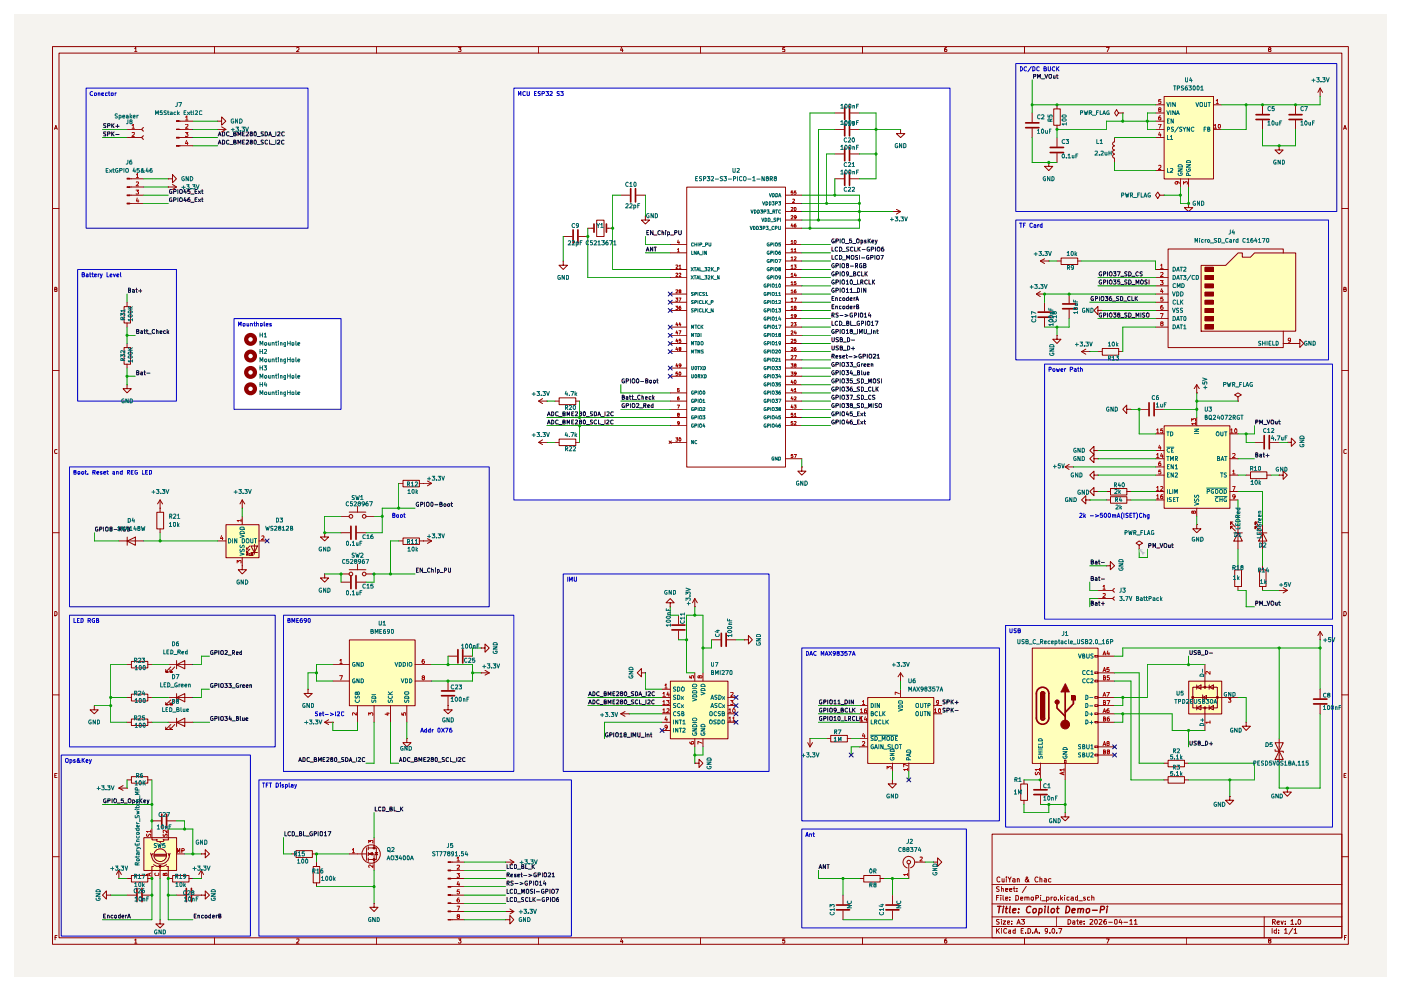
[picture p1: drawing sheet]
<svg xmlns="http://www.w3.org/2000/svg" width="420mm" height="297mm" viewBox="0 0 420 297" stroke-linecap="round" stroke-linejoin="round" font-family="sans-serif">
<path d="M4.2 4.2h411.7v288.6h-411.7z" fill="#f5f3ef"/>
<g fill="none" stroke="#910000" stroke-width=".3">
<path d="M15.7 14h388.7v269h-388.7zM17.7 15.9h384.7v265.2h-384.7zM40.4 14.6l.3-.4v1.3M40.4 15.5h.7M64.3 14v1.9M89 14.4l.6-.1 .1 .5-.8 .7h.8M112.9 14v1.9M137.5 14.2h.8l-.5 .5 .4 .1v.6h-.7M161.5 14v1.9M186.4 14.1l-.3 1h.8M186.7 14.6v.9M210.1 14v1.9"/>
<path d="M235.4 14.2h-.6l-.1 .6h.7v.6h-.7M258.7 14v1.9M283.9 14.2l-.6 .4v.8h.6v-.6l-.4-.1-.2 .3M307.3 14v1.9M331.8 14.2h.9l-.6 1.3M355.8 14v1.9M380.7 14.8l-.3-.3 .5-.3 .3 .4-.8 .4 .3 .5 .5-.3-.3-.4M16.3 38.8l.5-1.2 .4 1.2M16.4 38.4h.6M402.9 38.8l.5-1.2 .4 1.2M403.1 38.4h.6M15.7 62.5h2"/>
<path d="M402.4 62.5h2M16.4 86.7h.5l.2-.3-.7-.3v1.3l.7-.1v-.4l-.3-.2M403 86.7h.6l.1-.4-.7-.2v1.3h.5l.3-.4-.4-.3M15.7 111.1h2M402.4 111.1h2M17.1 134.8a.58 .58 0 0 0-.8 .5 .58 .58 0 0 0 .8 .6v-.1M403.8 134.8l-.4-.1-.4 .3 .1 .8 .3 .2 .4-.2M15.7 159.7h2M402.4 159.7h2M16.4 183.3l.7 .3v.6l-.4 .4h-.3zM403 183.3h.5a.72 .72 0 0 1 .2 .8 .72 .72 0 0 1-.7 .5zM15.7 208.3h2"/>
<path d="M402.4 208.3h2M16.4 232.5h.4M17.1 231.8h-.7v1.3h.7M403.1 232.5h.4M403.7 231.8h-.6v1.3h.6M15.7 256.8h2M297.5 250h104.9v31.1h-104.9zM402.4 256.8h2M297.5 277.7h104.9M297.5 274.8h104.9M297.5 270.9h104.9M297.5 265.1h104.9"/>
<path d="M298.9 278.3v1.4M298.9 269.1h.5M299.1 278.9l.6 .8M299.6 275.7h-.7v.4l.7 .3v.5h-.7M299.6 268.4h-.7v1.4M299.6 265.9h-.7v.4l.7 .4v.4h-.7M299.7 278.3l-.8 .8M299.8 263l-.4-.2-.4 .4 .1 .9 .3 .3 .4-.2M300.1 268.4v.1M300.1 268.9v.9M300.3 275.6v.1M300.3 266.4l.5-.1 .1 .9"/>
<path d="M300.3 265.8v1.4M300.3 276v1M300.4 278.3v.2M300.4 278.8v.9M300.5 263.4l.1 .9 .5-.1M300.8 276h.8l-.8 1h.8M300.8 268.4v1.3l.3 .1M301.1 263.4v1M301.6 269.3l.7-.1-.1-.3h-.6v.8h.6M301.6 266.7l.7-.1-.1-.3h-.6v.8h.6M301.8 262.8v.2M301.8 263.4v1"/>
<path d="M301.9 278.5a.63 .63 0 0 0-.9 .5 .63 .63 0 0 0 .9 .6M302.1 276.5l.7-.1-.2-.4-.4 .1-.1 .7 .2 .2 .4-.1M302.3 262.8l.5 .8 .4-.8M302.5 278.8h.6v.9M302.8 266.7l.6-.1v-.3l-.6 .1v.6l.6 .1M302.8 263.6v.8M302.9 269.7v.1M302.9 268.9v.2M303.1 279.1l-.7 .3 .3 .3h.4M303.4 276.9v.1M303.4 276.1v.2M303.7 263.4h.6l.1 1"/>
<path d="M303.9 266.3h.6M304.1 265.8v1.2l.4 .2M304.4 263.7l-.7 .2 .2 .5 .5-.1M304.5 278.8h-.6l-.1 .3 .1 .6h.6M304.5 278.3v1.4M304.6 268.4a.73 .73 0 0 1 .9 .7 .73 .73 0 0 1-.9 .7zM305 277l.5-1.4 .5 1.4M305 267v.2M305 266.3v.1M305.1 263.5l.5-.1 .1 1M305.1 263.4v1M305.1 276.6h.7"/>
<path d="M306.1 269.3l.6-.1v-.3l-.6 .2v.6h.6M306.2 279h.5M306.3 275.6h1l-.6 .5 .5 .2 .1 .5-.4 .2-.6-.1M306.9 278.3h-.7v1.4h.7M307.3 269l.6-.1 .1 .9M307.3 268.9v.9M307.6 279.6v.1M307.8 265.7l-1.2 1.8M308 269.1l.5-.2 .1 .9M308.3 278.3a.73 .73 0 0 1 .8 .7 .73 .73 0 0 1-.8 .7zM308.5 263.6a.58 .58 0 0 1-.3 .6 .58 .58 0 0 1-.6 0v-.5l.6-.5-.2-.4-.3 .3 .1 .3 .9 1M309.4 268.9l.6 .1v.7l-.3 .1-.5-.2z"/>
<path d="M309.7 279.6v.1M310.2 279.7l.5-1.4 .4 1.4M310.4 279.3h.7M310.6 269.2l.7-.1 .1-.6-.8-.1v1.4M311.3 263l-.1-.1a.67 .67 0 0 0-.9 .7 .67 .67 0 0 0 1 .6M311.7 279.6v.1M311.9 263.5l.6-.1v1M311.9 262.8v1.6M312.1 268.4v.1M312.1 268.9v.9M312.4 270h1.1M313.2 263.4h.5l.1 1"/>
<path d="M313.8 263.7l-.7 .2 .2 .5 .5-.1M313.9 269.7l.4 .1 .3-.2-.1-.7h-.6v1.4M314.2 278.9l-.3 .3-.4-.1-.1-.6 .3-.2 .5 .2v.9l-.3 .3h-.4M314.9 279.6v.1M315.2 263.4h-.5l-.3 .2 .2 .7h.6M315.2 268.9v.9M315.6 268.9l-.4 .3M315.8 278.3h.2a.8 .8 0 0 1 .3 .8 .8 .8 0 0 1-.5 .6 .89 .89 0 0 1 0-1.4zM316.1 268.9h.6l.1 .3-.2 .6-.5-.2zM316.9 279.6v.1M316.9 274.8v2.9M317.4 269.7v.1"/>
<path d="M317.5 278.3h.9l-.6 1.4M318.1 268.4v1.4M318.3 269.2l.4 .6M318.7 268.9l-.6 .5M319.3 268.4v.1M319.3 268.9v.9M320.3 275.6a.73 .73 0 0 1 .9 .7 .73 .73 0 0 1-.9 .7zM320.6 268.9h-.6v.3v.5h.6M321.2 268.9h.6l.1 .9M321.7 276.1h.6v.9M321.9 269.2h-.5l-.3 .3 .3 .3 .5-.1M322.3 276.4l-.7 .3 .3 .3 .4-.1"/>
<path d="M322.8 276h.6M323.1 275.6v1.3l.3 .1M323.2 268.9h-.5l-.2 .3 .2 .6 .5-.1M323.2 268.4v1.4M323.5 270h1.1M323.8 276.5l.7-.1-.1-.3h-.6v.8h.6M325.1 276.9v.1M325.1 276.1v.2M325.5 268.9h-.5v.3l.5 .5h-.5M326.8 268.9l-.7 .1v.7h.7M326.9 275.7h.8v.3l-.9 1h.9M327.4 269l.6-.1 .1 .9"/>
<path d="M327.4 268.4v1.4M328.4 275.7l.2-.1a.73 .73 0 0 1 .6 .7 .73 .73 0 0 1-.6 .7l-.3-.6zM329.6 275.7l.6-.1 .3 .2-.9 1.2h.9M331.7 275.6l-.5 .1-.2 1.1 .3 .2 .6-.2v-.4l-.3-.3-.5 .1-.1 .2M332.5 276.4h1.1M334.3 275.7l.4-.1 .3 .2v1l-.3 .2-.4-.2zM336 275.5l-.4 1h.9M336.3 276v1M337.1 276.4h1.1M338.8 276l.5-.4v1.4M338.8 277h.8M340.2 276l.4-.4v1.4"/>
<path d="M340.2 277h.8M379.1 274.8v6.3M381.5 278.3v1.4M381.6 276.4l.7-.1 .1-.6-.8-.1v1.5M382 276.4l.5 .7M382.8 278.8h-.5l-.2 .3 .3 .6h.4M382.8 278.3v1.4M383 276.6l.7-.2v-.3h-.5l-.2 .2 .1 .7h.6M383.5 279.6v.1M383.5 278.8v.2M384.2 276.1l.3 1 .4-1M385.2 278.7l.5-.4v1.4"/>
<path d="M385.2 279.7h.9M385.4 276.9v.2M385.4 276.1v.2M387.1 276.1l.5-.5v1.5M387.1 277.1h.9M387.7 278.2l-1.2 1.9M388.1 278.7l.4-.4v1.4M388.1 279.7h.9M388.7 276.9v.2M389.4 275.6a.68 .68 0 0 1 .7 .7 .68 .68 0 0 1-.7 .7l-.1-.5zM16.5 281h.4M17.1 280.4h-.6v1.3"/>
<path d="M40.4 281.8l.3-.4v1.3M40.4 282.7h.7M64.3 281.1v1.9M89 281.5l.6-.1 .1 .5-.8 .8h.8M112.9 281.1v1.9M137.5 281.4h.8l-.5 .5 .5 .2-.1 .5-.7-.1M161.5 281.1v1.9M186.4 281.3l-.3 1h.8M186.7 281.9v.8M210.1 281.1v1.9M235.4 281.4h-.6l-.1 .6 .5-.1 .2 .6-.2 .2-.5-.2M258.7 281.1v1.9"/>
<path d="M283.9 281.4h-.4l-.2 .3v.8l.6 .1v-.7h-.4l-.2 .2M307.3 281.1v1.9M331.8 281.4h.9l-.6 1.3M355.8 281.1v1.9M380.7 281.9l-.2-.4 .5-.1 .1 .5-.7 .3 .3 .5 .5-.3-.3-.5M403.2 281h.4M403.8 280.4h-.6v1.3"/>
</g>
<g fill="none" stroke="#910000" stroke-width=".42">
<path d="M299.2 271.7h1.1M299.8 271.7l-.3 1.9M300.9 272.3l-.2 1.3M300.9 271.7v.1M301.5 272.3h.7M301.9 271.7l-.3 1.6 .4 .3M303 271.7l-.3 1.6 .3 .3M303.7 272.9l1-.1v-.4l-.6-.1-.4 .3v.9h.8M305.4 273.4v.2M305.5 272.4v.2M309.2 271.8a.94 .94 0 0 0-1.3 .6 .94 .94 0 0 0 .7 1.2l.3-.2M309.8 272.7l.4-.4 .5 .1-.1 1-.8 .1z"/>
<path d="M311.7 272.4l.5-.1 .3 .4-.2 .8h-.8M311.7 272.3l-.3 2M313.4 272.3l-.1 1.3M313.5 271.7v.1M314.4 271.7l-.2 1.6 .3 .3M315.3 272.5l.4-.2 .5 .2-.1 .9-.3 .2-.5-.2zM316.9 272.3h.7M317.2 271.7l-.2 1.6 .5 .3M319.8 271.7a.99 .99 0 0 1 1 1.1 .99 .99 0 0 1-1.2 .8zM321.5 272.9l1-.1-.1-.4h-.7l-.3 .9 .3 .3 .6-.1M323.3 272.5l.8-.1-.1 1.2M323.3 272.3l-.1 1.3"/>
<path d="M324.1 272.6l.4-.3 .4 .1-.1 1.2M325.8 272.7l.4-.4 .5 .1-.1 1-.8 .1zM327.6 272.8h1.5M330.1 272.7l.9-.1 .2-.8-1-.1-.3 1.9M332 272.3l-.1 1.3M332.1 271.7v.1"/>
</g>
<g fill="#ffb">
<path d="M67.7 157.2h9.9v9.9h-9.9z"/>
<path d="M104.7 191.8h19.8v19.7h-19.8z"/>
<path d="M43.1 251h9.8v9.9h-9.8z"/>
<path d="M201 204.1h17.3v17.3h-17.3z"/>
<path d="M309.5 194.2h19.8v34.6h-19.8z"/>
<path d="M356.4 204.1h10v9.9h-10z"/>
<path d="M260.2 209h19.8v19.8h-19.8z"/>
<path d="M349.1 127.6h19.7v24.7h-19.7z"/>
<path d="M360.2 79.5h7.3l3.8-3.7h1.2v1.2h2.5l1.2-1.2h12.3v23.4h-28.3z"/>
<path d="M205.9 56h29.6v84h-29.6z"/>
<path d="M349.1 28.9h14.8v24.7h-14.8z"/>
</g>
<g fill="#fff">
<path d="M70.2 95.5h32.1v27.2h-32.1z"/>
<path d="M154.1 26.4h130.8v123.5h-130.8z"/>
</g>
<g fill="none" stroke="#0f0f0f" stroke-width=".3">
<path d="M125.6 150.6l-.2-.1a.6 .6 0 0 0-.6 .7 .6 .6 0 0 0 .8 .5v-.4h-.2M126.2 151.2l.5-.1v-.5l-.5-.1v1.3M127.3 150.5v1.3M127.9 150.7l.3-.2 .4 .2 .1 .7-.3 .4-.5-.2zM129.5 150.5a.68 .68 0 0 1 .4 .7 .68 .68 0 0 1-.4 .6l-.3-.2v-.8zM130.4 151.3h.9M131.9 151.1h.6v-.5l-.6-.1v1.3h.5l.3-.4-.4-.3M133.3 151l.5 .2-.3 .6-.4-.2zM134.2 151.2l.3-.2h.3v.7l-.3 .1zM135.2 151h.5M135.4 150.5v1.1l.3 .2M124.9 170.9h.4"/>
<path d="M125.5 170.3h-.6v1.2h.6M126.7 170.3v1.2l-.7-1.2v1.2M127 171.6h.9M128.9 170.4v-.1a.61 .61 0 0 0-.7 .3 .61 .61 0 0 0 .1 .8h.6M129.5 170.9l.5-.1v.7M129.5 170.3v1.2M130.6 170.3v.1M130.6 170.7v.8M131.1 170.8l.4-.1 .2 .2v.5h-.6M131.1 170.7v1.3M132 171.6h.9M133.3 170.9h.6v-.4l-.6-.2v1.2"/>
<path d="M134.5 170.3v1l.2 .2 .4-.1v-1.1M63.8 195.1l-.6 .1 .1 1 .6-.1v-.4h-.2M64.4 195.7l.6-.1 .1-.5-.7-.1v1.2M65.6 195v1.2M66.2 195.2l.3-.2 .5 .2-.2 1-.6-.2zM67.5 195.1h.7v.4l-.8 .7h.8M68.4 196.3h.9M69.7 195.7l.6-.1v-.5l-.6-.1v1.2M69.9 195.7l.5 .5M70.9 195.8l.6-.1-.1-.3h-.5v.8h.5M72.5 195v1.2h-.5v-.8h.5M63.8 204.9h-.5l-.1 .2 .1 .9h.6v-.4h-.2"/>
<path d="M63.8 214.8h-.5l-.1 .3 .1 .8 .6-.1v-.4h-.2M64.4 205.5l.7-.1v-.4l-.7-.2v1.3M64.4 215.4l.6-.1 .1-.5-.7-.1v1.3M65.6 204.8v1.3M65.6 214.7v1.3M66.2 214.9l.3-.2 .5 .2v.9l-.3 .2-.5-.2zM66.5 204.8l.5 .3v.8l-.3 .2-.5-.2v-.8zM67.4 204.8h.8l-.5 .5 .5 .1v.6h-.8M67.4 214.7h.8l-.5 .5 .5 .1v.5l-.2 .2-.6-.2M68.6 204.8h.7l-.4 .5 .4 .1v.6h-.7M68.9 214.6l-.2 1h.7M69.3 215.1v.9"/>
<path d="M69.6 206.2h.9M69.6 216.1h.9M70.9 215.3l.6-.1v-.4l-.6-.1v1.3h.4l.2-.4-.3-.3M71.5 204.9a.61 .61 0 0 0-.7 .3 .61 .61 0 0 0 .1 .7l.6 .1v-.4h-.2M72.1 214.7l.1 1.3M72.1 205.2v.9M72.4 205.2l-.3 .3M72.7 205.7l.6-.1v-.3l-.6 .1 .1 .6h.5M72.7 215.1v.8l.5-.1M73.2 215.1v.9M73.7 215.6l.6-.4-.6 .1 .2 .7 .4-.1M73.8 205.7l.6-.1-.1-.4-.5 .2v.5l.5 .1"/>
<path d="M74.9 205.4l.5-.1v.8M74.9 205.2v.9M152.1 259.2v1.1h.6M153.8 259.2h-.6l-.2 .2 .2 .9h.6M154.3 259.2h.5l.1 .2-.1 .9h-.5zM156.5 259.8l.6-.2-.1-.4h-.5v1.1h.6v-.4l-.3-.1M157.6 259.2v1.1h.6M159.6 259.2v1.1M159.8 259.7l.5 .6M160.3 259.2l-.7 .6M152.1 262.2h.6v-.5l-.6-.1v1.2M152.1 264.8l.6-.1v-.5l-.6-.1v1.2"/>
<path d="M152.1 266.5v1.3h.6M152.1 269v1.3h.6M152.3 262.2l.4 .6M152.3 264.8l.4 .5M153.2 262.5l.6-.2v-.3l-.6 .2v.6h.6M153.8 266.7l-.4-.2-.4 .4 .2 .8 .6-.1M153.8 269.2l-.4-.2-.4 .3 .1 .8 .3 .2 .4-.2M153.9 264.2h-.7a.68 .68 0 0 0 .7 .7l-.2 .4h-.5M154.3 266.5l.5 .1 .1 .3v.6l-.4 .3h-.2zM154.3 269l.5 .1 .1 .2v.6l-.4 .4h-.2zM154.4 264.8h1M154.8 262l-.5 .2 .1 .3h.4v.3h-.5"/>
<path d="M155.2 260.5h.9M155.2 267.9h.9M155.2 270.3h.9M155.3 262.5l.6-.2-.1-.3h-.5v.8h.5M156 264.5l.9 .3-.9 .4M156.2 262h.4M156.4 261.6v1l.2 .2M156.5 267.8v-1.3l.3 1 .4-1v1.3M157.1 269.1l-.5-.1-.2 .2 .1 .4 .6 .1v.4l-.7 .1M157.1 262.4h.9M157.8 266.7l.3-.2 .5 .2v.9l-.3 .2-.5-.2zM158.2 264.2a.58 .58 0 0 0-.8 .5 .58 .58 0 0 0 .8 .6v-.5h-.2"/>
<path d="M158.3 269.2l-.1-.1a.56 .56 0 0 0-.6 .5 .56 .56 0 0 0 .6 .6l.1-.1M158.4 260.5h.9M158.6 262l.9 .4-.9 .3M158.7 264.8l.6-.1v-.5l-.6-.1v1.2M158.8 269v1.3h.6M159.8 266.6l-.5-.1-.2 .3 .1 .2 .6 .3v.3l-.7 .1M159.9 269v1.3M159.9 264.1v1.2M160 269.6l.5 .7M160.3 266.5v1.3M160.5 264.2l.3-.1 .5 .1v.9l-.3 .2-.5-.2zM160.5 269l-.6 .7"/>
<path d="M160.8 261.7l-.7 .2 .2 .9 .6-.1v-.4h-.3M160.9 267.3h.9M161 269.7h1.1M161.4 262.2h.6l.1-.5-.7-.1v1.2M161.8 264.4l.3-.3v1.2M161.8 265.3h.7M162.6 261.6v1.2M163.1 266.6l-.3-.1-.4 .4v.6l.4 .3 .4-.2v-.4h-.3M163.2 261.8l.2-.2 .5 .2-.2 1-.5-.2zM163.2 264l-.2 .9h.7M163.2 269.1a.56 .56 0 0 0-.6 .5 .56 .56 0 0 0 .6 .6l.1-.5h-.2M163.6 264.5v.8"/>
<path d="M163.7 267.2h.5l.1-.5-.6-.2v1.3M163.8 269.7l.7-.1v-.4l-.7-.2v1.3M164.4 261.7h.7v.4l-.8 .7h.8M164.9 266.5v1.3M165.1 269v1.3M165.5 266.7l.2-.2 .5 .2 .1 .7-.4 .4-.4-.2zM165.6 262l.3-.4v1.2M165.6 262.8h.7M165.7 269.2l.2-.2 .5 .2 .1 .6-.4 .5-.4-.2zM166.6 266.5h.9l-.5 1.3M167.5 269l-.5 .2-.1 .8 .2 .3 .5-.2-.2-.6-.5 .2"/>
</g>
<g fill="none" stroke="#910000" stroke-width=".3">
<path d="M67.8 157.3h9.9v9.9h-9.9zM72.6 154.8v2.4M97.4 159.7v1.3h1.2l-1.2 1.1-1.3-1.1h1.3M97.4 159.7h.1M102.3 154.8h2.4M102.3 159.7h2.7M104.7 153.5h5M106.9 159.7h2.8M107.2 151.8v1.7M109.7 154.8h2.5M119.5 144.9h1.3M120.9 144h4.9v1.9h-4.9z"/>
<path d="M125.7 144.9h3.8M127 144.9h.1M128.2 144.2l1.3 .7M129.5 144.9l-1.3 .7M35.6 162.1h7.5M38.1 162.2l2.5-1.2v2.4zM38.1 161v2.4M65.3 162.1h2.4M72.6 169.6v1.2h1.3l-1.3 1.2-1.1-1.2h1.1M72.6 169.6h.1M72.6 167.1v2.5M73.9 164.6h.5"/>
<path d="M73.9 165.6h.5M74 166.2h.3l.1-.3h-.4v.6M74.2 166.2l.2 .3M74.9 163.7l-1 .9v-.4M74.9 164.6l-1 1v-.5M75.1 165.9l-.4 .1 .1 .5h.3l-.1-.2M75.3 163.7h1.9l-.9 1.9zM75.3 165.6h1.9M75.4 166.2h.3l.1-.3h-.4v.6h.5l-.2-.3M76.3 163.2v2.9M77.6 162.1h2.5M102.3 172h2.4"/>
<path d="M104.7 170.8h5M107.2 169.1v1.7M109.7 172h2.5M119.5 162.1h1.3M120.9 161.2h4.9v2h-4.9zM125.7 162.1h3.8M127 162.1h.1M128.2 161.5l1.3 .6M129.5 162.1l-1.3 .8M38.1 199.2h1.3M39.4 198.2h4.9v2h-4.9zM44.3 199.2h1.3"/>
<path d="M50.5 199.2h7.3M51.2 199.9l-1.5 1.5h.8h-.8v-.7M52.4 199.9l-1.4 1.5h.7h-.7v-.7M53 199.3l2.4-1.3v2.4zM53 198v2.4M28.3 211.5v1.3h1.2l-1.2 1.2-1.3-1.2h1.3M28.3 211.5h.1M38.1 216.5h1.3M38.1 209h1.3M39.4 208.1h4.9v2h-4.9zM39.4 215.5h4.9v2h-4.9zM44.3 216.5h1.3"/>
<path d="M44.3 209h1.3M50.5 216.5h7.3M50.5 209h7.3M51.2 217.2l-1.5 1.5h.8h-.8v-.8M51.2 209.8l-1.5 1.4h.8h-.8v-.6M52.4 217.2l-1.4 1.5h.7h-.7v-.8M52.4 209.8l-1.4 1.4h.7h-.7v-.6M53 216.5l2.4-1.2v2.4zM53 209.1l2.4-1.2v2.5zM53 207.9v2.5M53 215.3v2.4M151.6 275.7h1.3v-1.3l1.2 1.3-1.2 1.2v-1.2"/>
<path d="M151.6 275.7h.1M151.6 273.2h.1M151.6 273.2h2.5M152.9 272.5l1.2 .7M154.1 273.2l-1.2 .8"/>
<circle cx="105.2" cy="154.8" r=".55"/>
<circle cx="109.2" cy="154.8" r=".55"/>
<circle cx="105.2" cy="172" r=".55"/>
<circle cx="109.2" cy="172" r=".55"/>
</g>
<path d="M72.3 156h-1.2l.4 .4M72.3 155.6v.8M66.5 160.5l-.4 1h.8M66.7 161v.8M71.1 168.7v-.7l.4 .4 .3-.4 .5 .1-.1 .6M78.5 160.7h.7v.4l-.8 .7h.8" fill="none" stroke="#b90000" stroke-width=".3"/>
<g fill="none" stroke="#006665" stroke-width=".3">
<path d="M72.1 159.4a.66 .66 0 0 1 .7-.2 .66 .66 0 0 1 .4 .7h-1.2zM72.1 158.2l.8-.2 .3 .3v.4h-1.2zM68.5 161.5a.65 .65 0 0 1 .8 .6 .65 .65 0 0 1-.8 .6zM69.8 161.5v1.2M71 161.5v1.2l-.6-1.2v1.2M72 160.3l1.2 .4-1.2 .4M72 165.7l1.2 .4-1.2 .4M72.1 164.6l-.1 .5 .4 .3a.68 .68 0 0 1 .8-.7v.7M72.1 163.4l-.1 .5 .4 .3a.68 .68 0 0 1 .8-.7v.7M72.6 161.5h.4l.3 .3v.7l-.3 .2h-.4zM74.1 161.5h.4l.2 .4-.1 .7-.3 .1h-.2l-.3-.4zM75.2 161.5v1l.2 .2 .5-.1v-1.1"/>
<path d="M76.3 161.5h.7M76.6 161.5v1.2"/>
</g>
<path d="M105.2 157.7v3.9M106.8 157.7v3.9" fill="none" stroke="#910000" stroke-width=".51"/>
<path d="M134.4 258.3h.8v.2h-.8z" fill="#910000"/>
<path d="M134.4 258.3h.8v.2h-.8z" fill="none" stroke="#910000" stroke-width=".3"/>
<path d="M134.4 260.8h.8v.2h-.8z" fill="#910000"/>
<path d="M134.4 260.8h.8v.2h-.8z" fill="none" stroke="#910000" stroke-width=".3"/>
<path d="M134.4 263.2h.8v.3h-.8z" fill="#910000"/>
<path d="M134.4 263.2h.8v.3h-.8z" fill="none" stroke="#910000" stroke-width=".3"/>
<path d="M134.4 265.7h.8v.2h-.8z" fill="#910000"/>
<path d="M134.4 265.7h.8v.2h-.8z" fill="none" stroke="#910000" stroke-width=".3"/>
<path d="M134.4 268.1h.8v.3h-.8z" fill="#910000"/>
<path d="M134.4 268.1h.8v.3h-.8z" fill="none" stroke="#910000" stroke-width=".3"/>
<path d="M134.4 270.6h.8v.2h-.8z" fill="#910000"/>
<path d="M134.4 270.6h.8v.2h-.8z" fill="none" stroke="#910000" stroke-width=".3"/>
<path d="M134.4 273h.8v.3h-.8z" fill="#910000"/>
<path d="M134.4 273h.8v.3h-.8z" fill="none" stroke="#910000" stroke-width=".3"/>
<path d="M134.4 275.6h.8v.2h-.8z" fill="#910000"/>
<g fill="none" stroke="#910000" stroke-width=".3">
<path d="M107.2 255.9h2.7M109.9 254.1v3.8M110.4 254.2h2.5v3.4h-2.5M110.4 253.8v.9M110.4 255.5v1M110.4 257.2v1M135.2 258.4h4.1M151.6 258.4h.1M151.6 258.4h2.5M152.9 257.6l1.2 .8M154.1 258.4l-1.2 .8M112.2 270.8v1.1h1.2l-1.2 1.3-1.3-1.3h1.3"/>
<path d="M112.2 270.8h.1M134.4 275.6h.8v.2h-.8zM135.2 260.9h4.1M135.2 263.3h4.1M135.2 265.8h4.1M135.2 268.3h4.1M135.2 270.8h4.1M135.2 273.2h4.1M135.2 275.7h4.1"/>
</g>
<path d="M137.1 257.2l.3-.3v1.2M137.1 259.4l.7 .1-.7 1h.7M137.1 258.1h.7M137.1 261.8h.7l-.4 .4 .4 .3v.3l-.7 .1M137.1 271.6h.7l-.5 1.3M137.3 274.7l-.2-.3 .1-.2 .6 .1-.7 .6 .2 .4 .5-.2-.2-.4M137.4 264.2l-.3 .9h.7M137.7 269.2l-.5 .1-.1 .9 .2 .2 .5-.2-.1-.5h-.5l-.1 .2M137.7 264.7v.8M137.8 266.7h-.6l-.1 .6 .6-.1 .1 .5-.2 .3-.5-.2" fill="none" stroke="#b90000" stroke-width=".3"/>
<path d="M110.7 255.9l1-.4v.8z" fill="#910000"/>
<g fill="none" stroke="#910000" stroke-width=".3">
<path d="M110.7 255.9l1-.4v.8zM112.2 253.5v.7"/>
<circle cx="111.3" cy="256" r="2.75"/>
</g>
<path d="M112 253.9h.4v.5h-.4z" fill="#910000"/>
<path d="M112 253.9h.4v.5h-.4z" fill="none" stroke="#910000" stroke-width=".3"/>
<path d="M112 257.4h.4v.5h-.4z" fill="#910000"/>
<g fill="none" stroke="#910000" stroke-width=".3">
<path d="M37.2 91.9h2v4.9h-2zM38.1 90.6v1.3M38.1 96.8v1.2M37.2 104.2h2v5h-2zM38.1 115.3v1.2h1.3l-1.3 1.3-1.2-1.3h1.2M38.1 115.3h.1M38.1 103v1.1M38.1 109.1v1.2M47 153.5h2.1v5h-2.1zM48 152.3h.1M48 149.9v3.6M48 158.5v1.2"/>
<path d="M48 149.9l-.8 1.1M48 149.9l.8 1.1M72.6 152.3h.1M72.6 149.9l-.6 1.1M72.6 149.9l.8 1.1M72.6 149.9v2.4M97.4 172v1.2h1.2l-1.2 1.3-1.3-1.3h1.3M97.4 172h.1M102.3 174.5h2.7M106.9 174.5h2.8M99.8 199.2h4.9M104.8 191.8h19.7v19.7h-19.7z"/>
<path d="M124.5 199.2h5M134.4 196.7h2.7M139 196.7h2.7M144.3 194.2h1.2v-1.2l1.2 1.2-1.2 1.3v-1.3M144.3 194.2h.1M92.4 206.6v1.3h1.2l-1.2 1.1-1.2-1.1h1.2M92.4 206.6h.1M97.4 216.5l1.2 .7M97.4 216.5h2.4M98.6 215.7l-1.2 .8M99.8 216.5h.1M99.8 204.1h4.9"/>
<path d="M107.2 211.5v5M112.2 211.5v5M117.1 211.5v5M122 211.5v5M124.5 204.1h5M134.4 211.5v1.3h1.2l-1.2 1.2-1.3-1.2h1.3M134.4 211.5h.1M134.4 204.1v2.7M134.4 208.8v2.7M144.3 201.7h.1M144.3 201.7h2.4M145.5 200.9l1.2 .8"/>
<path d="M146.7 201.7l-1.2 .7M122 221.4v1.2h1.3l-1.3 1.3-1.2-1.3h1.2M122 221.4h.1M43.1 251.1h9.9v9.8h-9.9zM46.1 259.7h-.5v1.2M46.1 259.2l.9 .5h1v.4M50 259.2l-1 .5h-1v1.2M50 259.7h.5v1.2M87.5 255.9h1.2M88.8 255h4.9v2h-4.9zM93.6 255.9h1.3M93.9 259.7h2v4.9h-2z"/>
<path d="M94.9 258.4v1.3M104.7 255.9h2.5M110.4 255.9h1.8v5M112 257.4h.4v.5h-.4zM112.2 251v2.5M112.5 255.5h.8M112.9 255.5l.4 .7h-.8zM38.1 263.3h1.3M38.1 268.3h2.7M39.4 262.4h4.9v2h-4.9zM42.8 268.3h2.8M44.3 263.3h1.3"/>
<path d="M48 275.7v1.2h1.2l-1.2 1.2-1.3-1.2h1.3M48 275.7h.1M94.9 264.6v1.2"/>
</g>
<g fill="none" stroke="#b90000" stroke-width=".3">
<path d="M101.9 198l.4-.4v1.3M101.9 198.9h.7M127.2 197.6l-.5 .1-.1 .9 .2 .3 .5-.3-.1-.5-.6 .2M101.9 202.5h.8l-.5 1.3M106.8 213.6v.8l-.8-.8-.3 .3v.5M110.6 214.4v-.8l.5 .4 .2-.4h.3l.2 .3-.1 .5M115.9 213.8h.9M116.3 213.6v.8l-.8-.4M120.5 213.7v.6l.6 .1-.2-.5 .6-.3 .1 .8M126.8 203.1l-.2-.3 .5-.3 .2 .4-.7 .4 .2 .5 .5-.3-.2-.4M105.7 254.8l.3-.5v1.3M105.7 255.6h.6"/>
<path d="M110.6 252.6v-.7l.5 .4v-.3h.7l-.1 .6M111.8 259.2v.8l-.9-.8-.3 .3 .1 .5"/>
</g>
<g fill="none" stroke="#0f0f0f" stroke-width=".3">
<path d="M38.5 87h.5l.2-.4-.7-.2v1.2l.7-.1v-.4l-.3-.1M39.7 86.9l.6 .1v.6M40.3 87.1l-.6 .1v.3h.6M40.7 86.8h.4M40.9 86.4v1.1l.2 .1M41 99.3l.6-.1 .1-.2-.7-.3v1.3h.5l.2-.5-.3-.2M41.6 87.2h.9M42.1 86.7v.9M42.2 99.2l.6 .1v.7M42.8 99.5l-.6 .2 .1 .3 .5-.1M43.2 99.1h.4M43.3 98.7v1.2l.3 .1"/>
<path d="M43.9 99.1h.5M44 98.7v1.1l.4 .2M46.4 98.9l-.1-.1a.64 .64 0 0 0-.6 .3 .64 .64 0 0 0 0 .7l.4 .2 .3-.2M46.9 99.2h.5v.8M46.9 98.7v1.3M48 99.6l.6-.1-.1-.3h-.5v.7h.5M49.6 99.2l-.3-.1-.3 .3 .1 .5h.5M50.1 98.7v1.3M50.3 99.5l.3 .5M50.6 99.1l-.5 .6M41 111.7l.6-.1v-.4l-.6-.1v1.3h.5l.2-.6-.3-.1M42.2 111.6l.6 .1v.7"/>
<path d="M42.8 111.8l-.6 .2 .1 .4 .5-.1M43.2 111.5h.4M43.3 111.1v1.2l.3 .1M44 111.8h1M44.4 100.1h1M29.3 158h-.5l-.2 .2 .2 1 .6-.1v-.4h-.3M29.9 158.6h.6l.1-.5-.7-.1v1.2M31.1 158v1.2M31.7 158.2l.1-.2 .6 .2-.1 1-.6-.2zM33.2 158.5l-.3-.3 .1-.2h.5l.1 .4-.6 .2v.6l.6-.1-.2-.6M34.2 158.7h.9M35.7 158.6h.6v-.6h-.6v1.2"/>
<path d="M36 158.6l.4 .6M37.6 158h-.5l-.3 .5 .3 .7h.5v-.5h-.2M38.2 158.6l.6-.2-.1-.4h-.5v1.2h.6l.1-.5-.3-.1M89.6 228.3l.4-1.2 .4 1.2M89.7 227.9h.6M90.8 227.1h.6l.1 .2-.1 1h-.6zM92.8 227.2l-.1-.1a.66 .66 0 0 0-.6 .4 .66 .66 0 0 0 .2 .8l.5-.1M93 228.4h1M94.2 227.7l.7-.3-.2-.3h-.5v1.2h.6l.2-.4-.3-.2M95.5 228.3v-1.2l.4 .8 .5-.8v1.2M96.9 227.7h.4M97.5 227.1h-.6v1.2h.6"/>
<path d="M98 227.2l.6-.1v.5l-.7 .7h.7M99.4 227.6l-.3-.3 .1-.2h.5v.4l-.6 .3 .1 .5h.5l.1-.5-.2-.2M100.4 227.2l.1-.1a.6 .6 0 0 1 .5 .6 .6 .6 0 0 1-.5 .6l-.2-.2zM101.3 228.4h.9M103.1 227.1l-.7 .1v.3l.7 .4-.1 .4h-.6M103.6 227.1h.5l.2 .2 .1 .5-.3 .5h-.5zM104.7 228.3l.5-1.2 .3 1.2M104.8 227.9h.6M105.7 228.4h.9M106.8 227.1v1.2M107.4 227.2l.6-.1 .1 .3-.7 .9h.7M109.4 227.2l-.6-.1-.2 .2 .2 1 .6-.1"/>
<path d="M119.8 228.3l.3-1.2 .5 1.2M119.9 227.9h.6M121 227.1h.5l.2 .2 .1 .5-.3 .5h-.5zM122.9 227.2v-.1a.66 .66 0 0 0-.7 .4 .66 .66 0 0 0 .2 .8l.5-.1M123.2 228.4h.9M124.4 227.7l.6-.1v-.5h-.6v1.2l.7-.2-.3-.4M125.6 228.3v-1.2l.5 .8 .4-.8v1.2M127.1 227.7h.4M127.7 227.1h-.6v1.2h.6M128.1 227.2l.6-.1 .1 .5-.8 .7h.8M129.5 227.6l-.2-.3 .1-.2h.5l.1 .4-.7 .3 .1 .5 .6-.1-.2-.6M130.6 227.2l.4-.1 .1 .2-.1 1-.4-.1z"/>
<path d="M131.4 228.4h.9M133.3 227.1h-.6a.56 .56 0 0 0 .6 .7l-.1 .5h-.6M134.5 227.2l-.5-.1-.2 .2v.7l.2 .3 .5-.1M135 227.1v1.2h.6M135.7 228.4h1M137 227.1v1.2M137.5 227.2l.6-.1 .2 .3-.9 .9h.9M139.4 227.2v-.1a.66 .66 0 0 0-.7 .4 .66 .66 0 0 0 .2 .8l.5-.1M85.4 249.3v1.2h.6M87.1 249.3h-.3l-.4 .3v.8l.4 .1 .3-.1M87.6 249.3h.4l.3 .3v.6l-.3 .3h-.4zM88.6 250.6h.9"/>
<path d="M89.8 249.9l.6-.1v-.5h-.6v1.2l.6-.1 .1-.3-.2-.2M91 249.3v1.2h.6M91.8 250.6h.9M93.6 249.3h-.1a.64 .64 0 0 0-.6 .6 .64 .64 0 0 0 .6 .6l.2-.1v-.5h-.2M94.2 249.9h.6v-.6h-.6v1.2M95.4 249.3v1.2M96 249.4l.3-.1 .5 .1v1l-.3 .1-.5-.1zM97.3 249.6l.3-.3v1.2M97.3 250.5h.7M98.4 249.3h.8l-.6 1.2M112.5 241.9v1.2h.6M114.2 242l-.5-.1-.2 .5 .2 .7 .5-.1"/>
<path d="M114.8 241.9a.66 .66 0 0 1 .7 .4 .66 .66 0 0 1-.3 .8h-.4zM115.7 243.2h1M116.9 242.5l.6-.1v-.5h-.6v1.2h.6l.2-.4-.4-.2M118.2 241.9v1.2h.6M118.9 243.2h.9M120.1 241.9v1.2M120.3 242.4l.5 .7M120.8 241.9l-.7 .7M58.3 274.6h.4M58.8 274h-.5v1.2h.5M59.4 274.5l.5-.1v.8M59.4 274.3v.9"/>
<path d="M61 274.4l-.5 .1v.6h.5M61.5 274.6l.4-.3 .2 .3v.5h-.5zM63.2 274.4l-.4-.1-.2 .3 .1 .5h.5M63.2 274v1.2M63.8 274.7h.5v-.3h-.5v.7h.5M64.9 274.3v.9M65.2 274.3l-.3 .3M65.6 274.6l.6-.2-.1-.4h-.5v1.2l.6-.1 .1-.4-.3-.1"/>
</g>
<g fill="none" stroke="#910000" stroke-width="1.3">
<circle cx="75.1" cy="116.5" r="1.31"/>
<circle cx="75.1" cy="111.6" r="1.31"/>
<circle cx="75.1" cy="106.7" r="1.31"/>
<circle cx="75.1" cy="101.7" r="1.31"/>
</g>
<path d="M105.2 172.6v3.8M106.8 172.6v3.8M137.3 194.7v4M138.8 194.7v4M132.4 207.1h3.9M132.4 208.5h3.9M41.1 266.3v4M42.6 266.3v4" fill="none" stroke="#910000" stroke-width=".51"/>
<g fill="none" stroke="#006665" stroke-width=".3">
<path d="M106.4 198.5h-.5l-.2 .3 .2 .8h.6v-.4h-.2M107.7 198.5v1.2l-.7-1.2v1.2M108.3 198.5h.5a.66 .66 0 0 1 .2 .8 .66 .66 0 0 1-.7 .4zM118.4 198.5l.5 1.2 .4-1.2M119.7 198.5h.4a.66 .66 0 0 1 .3 .8 .66 .66 0 0 1-.7 .4zM120.9 198.5h.5a.66 .66 0 0 1 .2 .8 .66 .66 0 0 1-.7 .4zM122.2 198.5v1.2M106.4 203.5l-.7 .2 .2 .9h.6v-.5h-.2M106.6 208.6v.6h.5l.2-.5 .2-.1 .3 .3-.1 .4M106.7 209.8h-.1a.58 .58 0 0 0 .5 .8 .58 .58 0 0 0 .6-.8M107.1 207.7l.3-.4 .4 .3v.5h-1.3l.1-.6h.5v.6M107.7 203.5v1.1l-.7-1.1v1.1"/>
<path d="M108.3 203.5a.66 .66 0 0 1 .7 .3 .66 .66 0 0 1-.2 .8h-.5zM111.5 209.8v.6l.3 .2 .7-.8 .2 .8M111.5 208.9a.66 .66 0 0 1 .8-.3 .66 .66 0 0 1 .4 .7h-1.2zM111.5 208.1h1.2M116.4 208.1h1.3M116.4 207.3l.7 .8M116.5 209.8v.7a.68 .68 0 0 0 .8-.7l.4 .3-.1 .5M116.5 208.6a.55 .55 0 0 0 .5 .8 .55 .55 0 0 0 .5-.8M117.7 207.3l-.8 .6M120.3 203.5l.4 1.1 .5-1.1M121.4 209.8l-.1 .5 .3 .3 .7-.8 .3 .3-.1 .5M121.5 208.7h.9l.2 .6h-1.3z"/>
<path d="M121.5 207.3h.9l.2 .6-.2 .2h-.9l-.2-.2zM121.6 203.5l.7 .2-.2 .9h-.5zM122.9 203.5a.66 .66 0 0 1 .6 .4 .66 .66 0 0 1-.2 .7h-.4z"/>
<circle cx="123.1" cy="199.1" r=".58"/>
</g>
<path d="M47.8 259.5h.4v.4h-.4z" fill="#910000"/>
<g fill="none" stroke="#910000" stroke-width=".3">
<path d="M35.6 236.2l1.3 .7M35.6 236.2h2.5M36.9 235.5l-1.3 .7M38.1 236.2h.1M38.1 233.8h1.3M39.4 232.8h4.9v1.9h-4.9zM44.3 233.8h1.3M45.2 255.7l.2 .8 .4-.7M45.5 256.3a2.67 2.67 0 0 0 2.6 2.7 2.67 2.67 0 0 0 2.7-2.7M45.6 248.5v2.5M45.6 251.1v.7h1.4M46.3 256.6h3.4"/>
<path d="M46.3 256.3h3.4M46.3 256.1h3.4M47 251.6l.1 .3zM47 252.3h2.1M47.8 259.5h.4v.4h-.4zM48 252.3v.4M49 251.6l.1 .3zM50.5 248.5v2.5M50.5 251.1v.7h-1.4M51 255.7l-.2 .8-.4-.7M52.9 255.9h2.5M31.9 268.3v-1.3l-1.2 1.3 1.2 1.2v-1.2h1.3"/>
<path d="M33.2 268.3h.1M35.6 263.3h.1M35.6 260.9l-.7 1.2M35.6 260.9l.8 1.2M35.6 260.9v2.4M45.6 260.9v2.4M48 260.9v2.4M50.5 260.9v2.4"/>
<circle cx="48" cy="256.3" r="1.91"/>
</g>
<path d="M44 250l-.1 .4 .3 .3 .2-.1 .3-.6h.3l.1 .7M45.2 249.2h-1.3l.4 .3M45.2 248.8v.7M48.9 250l.2 .7 .3-.1 .3-.6h.3v.7M50.1 248.8v.8l-.8-.8-.4 .1 .1 .6M53.2 255.6v-1.3l.3 1 .4-1v1.3M54.5 255l.7-.1 .1-.3-.3-.3h-.5v1.3M44.9 261.8v.6M45.2 261.7l-1.3 .4 1.3 .5M46.6 261.7l-.2 .3 .3 .5 .8-.1 .1-.7M49.4 262l.3-.3 .4 .3v.5h-1.2v-.6h.5v.6" fill="none" stroke="#b90000" stroke-width=".3"/>
<g fill="none" stroke="#0f0f0f" stroke-width=".3">
<path d="M31.7 39.5h-.5v.5a.47 .47 0 0 1 .4 .2 .47 .47 0 0 1 .1 .5h-.6M31.7 37.1h-.5v.5a.38 .38 0 0 1 .4 .2 .38 .38 0 0 1-.1 .5l-.4-.1M32.3 37.7h.6l.1-.4-.7-.2v1.2M33.5 37.1v1.2M33.5 39.5v1.2M33.7 37.6l.5 .7M34.2 39.5l-.7 .7M34.2 37.1l-.7 .7M34.7 37.8h1M35.2 37.3v1M32.3 40.1h.6v-.5l-.6-.1v1.2M33.7 40l.5 .7"/>
<path d="M34.7 40.3h1M51.5 56.8a.66 .66 0 0 0-.7 .4 .66 .66 0 0 0 .3 .8l.5-.1v-.4h-.3M51.5 59.4l-.1-.1a.66 .66 0 0 0-.6 .4 .66 .66 0 0 0 .3 .8l.5-.1v-.5h-.3M52.1 57.4h.6v-.5l-.6-.1v1.2M52.1 59.9h.5l.2-.2-.1-.3-.6-.1v1.2M53.3 56.8v1.2M53.3 59.3v1.2M54 56.8l.6 .2-.1 1-.6-.2zM54.1 59.3l.5 .1 .1 .7-.2 .4h-.5a.86 .86 0 0 1 .1-1.2zM55.5 56.7l-.4 .9h.8M55.5 59.2l-.4 .9h.8M55.7 57.2v.8"/>
<path d="M55.7 59.7v.8M56.9 59.3l-.4 .1-.2 .9 .7 .1-.2-.7-.5 .2M57 56.8h-.6l-.1 .6 .5-.2 .2 .7h-.7M57.2 58.2h1M58.5 57.4h.4M58.5 59.9h.4M59.1 56.8h-.6v1.2h.6M59.1 59.3h-.6v1.2h.6M59.5 57.2l.6 .8M59.5 59.7l.6 .8M60.1 57.2l-.6 .8M60.1 59.7l-.6 .8"/>
<path d="M60.5 57.2h.4M60.5 59.7h.4M60.6 56.8v1l.3 .2M60.6 59.3v1l.3 .2M57.2 60.6h1M31.7 239.4l-.6 .3 .1 .8h.6v-.4h-.2M33.6 239.4v1.2M34.3 239.4h.4l.3 .4-.1 .7-.5 .1a.86 .86 0 0 1-.1-1.2zM37 239.4h-.6l-.1 .5h.7v.6h-.7M39.8 239.9l.3-.1 .3 .2-.1 .5h-.5M39.8 239.8v1.2M41.3 239.9h-.4v.3h.3l.2 .3h-.5"/>
<path d="M41.9 239.4v1.2M42.1 239.9l.5 .7M42.6 239.4l-.7 .7M44.1 239.8l.3 .8M44.7 239.8l-.6 1.2M32.3 240l.7-.1v-.4l-.7-.1v1.2M35.1 240.7h1M37.3 240.7h.9M43.1 240.2l.6-.1-.2-.3-.4 .1v.6h.5M31.1 274.6h.4M31.7 274h-.6v1.2h.6M32.3 274.5l.4-.1 .1 .8"/>
<path d="M32.3 274.3v.9M33.9 274.4l-.4-.1-.2 .3 .1 .5h.5M34.5 274.3l.5 .2v.6h-.6zM36.1 274.4l-.4-.1-.2 .3 .1 .5h.5M36.1 274v1.2M36.6 274.7h.6l-.2-.4-.3 .1-.1 .6 .5 .1M37.7 274.3v.9M38 274.3l-.3 .3M38.3 275.2l.4-1.2 .4 1.2M38.4 274.8h.5"/>
<circle cx="38.8" cy="240" r=".58"/>
</g>
<path d="M38.1 53.4h.8v.3h-.8z" fill="#910000"/>
<path d="M38.1 53.4h.8v.3h-.8z" fill="none" stroke="#910000" stroke-width=".3"/>
<path d="M38.1 56h.8v.2h-.8z" fill="#910000"/>
<path d="M38.1 56h.8v.2h-.8z" fill="none" stroke="#910000" stroke-width=".3"/>
<path d="M38.1 58.4h.8v.3h-.8z" fill="#910000"/>
<path d="M38.1 58.4h.8v.3h-.8z" fill="none" stroke="#910000" stroke-width=".3"/>
<path d="M38.1 60.9h.8v.2h-.8z" fill="#910000"/>
<path d="M65.3 36.3h1.2v-1.2l1.2 1.2-1.2 1.2v-1.2M65.3 36.3h.1M65.3 38.8h.1M65.3 38.8h2.4M66.5 38l1.2 .8M67.7 38.8l-1.2 .7M38.9 53.6h4.2M38.9 56h4.2M38.9 58.5h4.2M38.1 60.9h.8v.2h-.8zM38.9 61h4.2" fill="none" stroke="#910000" stroke-width=".3"/>
<path d="M40.8 57h.8l-.5 .4 .5 .3v.3l-.8 .1M40.9 52.4l.3-.4v1.3M40.9 54.6l.5-.1 .2 .4-.8 .8h.8M40.9 53.3h.7M41.1 59.4l-.2 .9h.8M41.4 59.9v.7" fill="none" stroke="#b90000" stroke-width=".3"/>
<g fill="none" stroke="#0f0f0f" stroke-width=".3">
<path d="M66.7 39.5h.5l.2 .3-.2 .9h-.5zM68.7 39.6l-.1-.1a.66 .66 0 0 0-.7 .5 .66 .66 0 0 0 .3 .7l.5-.1M73.3 39.5h-.6v1.2h.6M73.8 39.6l.6-.1 .1 .5-.8 .7h.8M76.4 39.5a.6 .6 0 0 1 .5 .6 .6 .6 0 0 1-.5 .6l-.2-.1zM79 39.5l-.7 .1v.4l.7 .4-.1 .3h-.6M79.5 39.5h.5l.2 .3 .1 .4-.3 .5h-.5zM82.7 39.5v1.2M83.3 39.6l.6-.1 .1 .4-.8 .8h.8M85.3 39.6l-.6-.1-.2 .3 .2 .9 .6-.1M65.4 40.7l.5-1.2 .4 1.2M65.4 43.2l.5-1.2 .4 1.2"/>
<path d="M65.6 40.4h.6M65.6 42.8h.6M66.7 42l.7 .2-.2 1h-.5zM68.7 42.1l-.3-.1a.67 .67 0 0 0-.5 .5 .67 .67 0 0 0 .3 .7l.5-.1M68.9 40.9h.9M68.9 43.3h.9M70.1 40.1l.7-.2-.2-.4h-.5v1.2h.6l.2-.4-.4-.2M70.1 42.6h.4l.3-.3-.1-.2-.6-.1v1.2h.6l.2-.4-.4-.2M71.4 40.7v-1.2l.4 .9 .4-.9v1.2M71.4 43.2v-1.2l.4 .8 .4-.8v1.2M72.7 40.1h.5M72.7 42.6h.5"/>
<path d="M73.3 42h-.6v1.2h.6M73.8 42.1h.7v.4l-.8 .7h.8M75.3 40l-.3-.2 .1-.3h.5v.5l-.6 .3 .1 .4 .6-.1-.3-.6M75.3 42.5l-.3-.3 .3-.2 .3 .1v.3a.51 .51 0 0 0-.5 .2 .51 .51 0 0 0 0 .6l.6-.2-.3-.5M76.3 42.1l.2-.1a.61 .61 0 0 1 .4 .6 .61 .61 0 0 1-.5 .6l-.2-.2zM77.1 40.9h1M77.1 43.3h1M79 42.1h-.7v.3l.7 .4-.1 .4h-.6M80.3 42.1l-.5-.1-.3 .2 .2 1 .6-.1M80.6 40.7l.4-1.2 .4 1.2M80.7 40.4h.6M80.8 42v1.2h.6"/>
<path d="M81.4 43.3h1M81.5 40.9h1M82.7 42v1.2M83.2 42.1h.7v.4l-.8 .7h.8M85.2 42.1l-.3-.1a.67 .67 0 0 0-.5 .5 .67 .67 0 0 0 .3 .7l.5-.1"/>
</g>
<path d="M52.9 36.2h.9v.2h-.9z" fill="#910000"/>
<path d="M52.9 36.2h.9v.2h-.9z" fill="none" stroke="#910000" stroke-width=".3"/>
<path d="M52.9 38.7h.9v.2h-.9z" fill="#910000"/>
<path d="M52.9 38.7h.9v.2h-.9z" fill="none" stroke="#910000" stroke-width=".3"/>
<path d="M52.9 41.1h.9v.3h-.9z" fill="#910000"/>
<path d="M52.9 41.1h.9v.3h-.9z" fill="none" stroke="#910000" stroke-width=".3"/>
<path d="M52.9 43.6h.9v.3h-.9z" fill="#910000"/>
<g fill="none" stroke="#910000" stroke-width=".3">
<path d="M38.1 38.8h4.5M43.1 38.3a.51 .51 0 0 0-.5 .5 .51 .51 0 0 0 .5 .5M53.8 36.3h4M53.8 38.8h4M38.1 41.2h4.5M43.1 40.7a.51 .51 0 0 0-.5 .5 .51 .51 0 0 0 .5 .5M50.5 53.6h1.2v-1.3l1.2 1.3-1.2 1.2v-1.2M50.5 53.6h.1M50.5 56h.1M50.5 56h2.4M51.7 55.3l1.2 .7M52.9 43.6h.9v.3h-.9z"/>
<path d="M52.9 56l-1.2 .8M53.8 41.2h4M53.8 43.7h4M208.4 179.4v2.5M208.4 179.4l-.7 1.3M208.4 179.4l.7 1.3M201 180.7h1.2l-1.2-1.3-1.3 1.3h1.3v1.2M201 181.9h.1M203.5 184.4v2.7M203.5 189.1v2.7M208.4 181.9h.1M213.4 191.8h2.7"/>
<path d="M218 191.8h2.7M223.2 191.8h1.3v-1.3l1.1 1.3-1.1 1.2v-1.2M223.2 191.8h.1M309.6 194.3h19.7v34.5h-19.7zM328.3 196.4h1v.5h-1zM186.2 214h2.4M186.2 214l1.3 .7M187.5 213.3l-1.3 .7M188.6 214h.1M192.4 201.7v-1.3l-1.3 1.3 1.3 1.2v-1.2h1.1M193.5 201.7h.1M198.5 206.6h2.5"/>
<path d="M198.5 209h2.5M198.5 211.5h2.5M198.5 214h2.5M198.5 216.5h2.5M198.5 218.9h2.5M201 204.2h17.3v17.2h-17.3zM208.4 201.7v2.4M210.8 201.7v2.4M218.3 209h2.4M218.3 211.5h2.4M218.3 214h2.4M218.3 216.5h2.4"/>
<path d="M328.3 201.4h1v.5h-1zM328.3 203.9h1v.5h-1zM328.3 208.8h1v.5h-1zM328.3 211.2h1v.6h-1zM328.3 213.7h1v.5h-1zM328.3 216.2h1v.5h-1zM395.9 206.6v2.7M395.9 211.2v2.8M208.4 228.8h1.2v-1.2l1.2 1.2-1.2 1.2v-1.2M208.4 228.8h.1M208.4 221.4v2.5M210.8 221.4v2.5"/>
<path d="M242.2 222.6l.7 1.3M242.9 221.4h.1M242.9 221.4v2.5M243.7 222.6l-.8 1.3M247.9 221.4h1.2M249.1 220.4h5v2h-5zM254.1 221.4h1.2M319.2 227.8h.5v1h-.5zM328.3 223.6h1v.5h-1zM328.3 226.1h1v.5h-1zM382.4 222.6h2.5l-2.5 5h2.5zM382.4 224.7v.5h2.5v.4"/>
<path d="M383.6 221.4v7.4M45.6 246h2.7M50.2 246h2.7M60.4 255.9h1.2v-1.2l1.2 1.2-1.2 1.2v-1.2M60.4 255.9h.1M50.5 263.3h1.2M51.8 262.4h4.9v2h-4.9zM52.9 268.3h2.7M56.6 263.3h1.2M57.7 268.3h2.7M60.4 268.3h1.2v-1.3l1.2 1.3-1.2 1.2v-1.2M60.4 268.3h.1"/>
<path d="M60.4 263.3h.1M60.4 260.9l-.8 1.2M60.4 260.9l.6 1.2M60.4 260.9v2.4"/>
</g>
<g fill="none" stroke="#b90000" stroke-width=".3">
<path d="M39.6 37.6l.4-.3v1.1M39.6 39.8l.6-.1 .1 .5-.8 .7h.8M39.6 38.4h.7M55.6 35.1l.4-.4v1.3M55.6 37.3l.8 .1-.8 1h.8M55.6 39.7h.8l-.4 .4 .4 .3-.1 .4h-.7M55.6 36h.8M56 42.1l-.4 .9h.8M56.2 42.6v.7M198.8 207.9l.3-.4v1.2M198.8 210.3l.3-.3v1.2M198.8 212.8l.3-.4v1.2"/>
<path d="M198.8 208.7h.8M198.8 211.2h.8M198.8 213.6h.8M199.4 205.4l.3-.4v1.2M199.4 206.2h.7M199.7 214.8l-.3 .9h.8M199.9 210h.8l-.4 .4 .4 .2v.5h-.8M200 212.5h.7v.4l-.8 .7h.8M200 215.3v.9M200.1 217.8l-.1 .3h-.4l-.2-.5 .2-.3 .5 .2v.8l-.5 .3M200.3 207.4l-.3 .9h.7M200.6 207.9v.8"/>
<path d="M206.8 202.6v.6h.6l-.1-.6h.7l-.1 .6M209.8 202.8l.3-.3 .5 .3-.2 .4h-.4l-.2-.6h-.4v.6l.4-.2M218.5 212.8l.4-.4v1.2M218.5 215.2l.4-.3v1.3M218.5 213.6h.8M218.5 216.2h.8M219.1 207.6l.8 .1-.8 1h.8M219.1 210h.8l-.4 .4 .4 .3v.3l-.8 .1M219.7 215.2l.3-.3v1.3M219.7 216.2h.8M219.9 212.5a.62 .62 0 0 1 .6 .4 .62 .62 0 0 1-.2 .7l-.5-.2zM206.8 222.4l.3 .5 .8 .1 .1-.2-.1-.6-.6 .3 .2 .5"/>
<path d="M210.6 222.8l-1.3-.6v.8"/>
</g>
<path d="M201.5 188.8h3.9M201.5 187.4h3.9M216.3 189.8v3.9M217.8 189.8v3.9M310.8 207.9v7.3M394 209.5h3.9M394 211h3.9M48.5 244.1v4M50 244.1v4M55.9 266.3v4M57.4 266.3v4" fill="none" stroke="#910000" stroke-width=".51"/>
<g fill="none" stroke="#0f0f0f" stroke-width=".3">
<path d="M176.5 208.5l.5-1.2 .4 1.2M176.5 211l.5-1.2 .4 1.2M176.6 208.2h.6M176.6 210.7h.6M177.8 207.3a.66 .66 0 0 1 .7 .5 .66 .66 0 0 1-.3 .7h-.4zM177.8 209.8a.66 .66 0 0 1 .7 .4 .66 .66 0 0 1-.3 .8h-.4zM179.7 207.4l-.5-.1-.3 .6 .3 .6 .5-.1M179.7 209.9l-.5-.1-.3 .5 .3 .7 .5-.1M179.9 211.2h.9M179.9 208.7h.9M181.2 207.9l.6-.1-.1-.5h-.5v1.2h.6l.1-.4-.3-.2M181.2 210.4l.6-.2-.1-.4h-.5v1.2h.6l.1-.4-.3-.2"/>
<path d="M182.3 219.7h-.5l-.2 .3 .2 .8h.6v-.4h-.3M182.4 208.5v-1.2l.4 .9 .4-.9v1.2M182.4 211v-1.2l.4 .9 .4-.9v1.2M183.8 207.9h.4M183.8 210.4h.4M184.1 219.6v1.3M184.4 207.3h-.6v1.2h.6M184.4 209.8h-.6v1.2h.6M184.7 219.8l.2-.2 .5 .2v.9l-.2 .2-.5-.2zM184.9 207.4l.5-.1 .2 .4-.8 .8h.8M184.9 209.9l.5-.1 .2 .3-.8 .9h.8M186.3 207.9l-.3-.3 .2-.3 .6 .2-.8 .6 .2 .4h.4l.2-.4-.3-.2"/>
<path d="M186.3 210.3l-.3-.2 .2-.3h.4l.1 .4a.48 .48 0 0 0-.5 .2 .48 .48 0 0 0 0 .6l.6-.2-.3-.5M187.4 207.3l.5 .2-.1 1h-.4l-.2-.4zM187.4 209.8a.68 .68 0 0 1 .6 .5 .68 .68 0 0 1-.2 .7l-.5-.2zM188.1 211.2h1M188.1 208.7h1M189.3 219.6v1.3M190.1 207.3l-.8 .2 .8 .7-.2 .3h-.6M190.1 209.8h-.6l-.2 .3 .8 .7-.8 .2M190.6 207.3a.66 .66 0 0 1 .6 .5 .66 .66 0 0 1-.2 .7h-.4zM191.3 219.6v1l.2 .3 .4-.1v-1.2M191.3 209.9l-.1-.1a.66 .66 0 0 0-.7 .4 .66 .66 0 0 0 .3 .8l.5-.1M191.6 208.5l.4-1.2 .4 1.2"/>
<path d="M191.8 209.8v1.2h.6M191.8 208.2h.6M192.5 211.2h1M192.5 208.7h1M193.5 219.6v1.3M193.7 209.8v1.2M193.8 207.3v1.2M194.3 207.4l.8 .1-.8 1h.8M194.3 209.9l.5-.1 .2 .3-.8 .9h.8M195.2 219.6v1.2l.3 .1M196.2 209.9l-.5-.1-.3 .5 .3 .7 .5-.1M196.3 207.4l-.1-.1a.66 .66 0 0 0-.7 .5 .66 .66 0 0 0 .2 .7l.6-.1"/>
<path d="M246.5 212.3a.61 .61 0 0 0-.8 .4 .61 .61 0 0 0 .3 .7h.5v-.5h-.2M246.5 209.8h-.5l-.3 .5 .3 .7h.5v-.5h-.2M246.5 214.8l-.2-.1a.64 .64 0 0 0-.6 .6 .64 .64 0 0 0 .6 .7l.2-.1v-.5h-.2M247.1 212.9h.5v-.6h-.5v1.1M247.1 210.4h.5v-.6h-.5v1.2M247.1 215.4l.5-.1v-.5l-.5-.1v1.3M248.2 209.8v1.2M248.2 212.3v1.1M248.2 214.7v1.3M248.8 212.4l.3-.1 .5 .1-.2 1-.6-.1zM248.8 210l.2-.2 .6 .2-.2 1-.6-.2zM248.8 214.9l.3-.2 .5 .2v.9l-.3 .2-.5-.2z"/>
<path d="M250.1 210.1l.3-.3v1.2M250.1 215.1l.3-.4v1.3M250.1 211h.7M250.1 216h.7M250.8 212.8l-.3 .2-.4-.1v-.6h.4l.3 .2-.2 .9h-.4M251 213.6h1M251.3 210.1l.3-.3v1.2M251.3 211h.7M251.4 214.8l.1-.1a.68 .68 0 0 1 .5 .6 .68 .68 0 0 1-.5 .7l-.2-.3zM252.2 212.9l.6-.1v-.5h-.6v1.1h.6l.2-.3-.4-.2M252.2 211.2h1M252.2 216.1h1"/>
<path d="M253.4 209.8h.5l.2 .3 .1 .4-.3 .5h-.5zM253.4 214.7v1.3h.6M254.2 212.3a.61 .61 0 0 0-.8 .4 .61 .61 0 0 0 .3 .7h.5M254.4 215.4h.5l.2-.6-.7-.1v1.3M254.7 209.8v1.2M254.8 212.3v1.1h.6M254.8 215.4l.3 .6M255.7 212.3v1.1M255.9 212.8l.6 .6M255.9 209.8v1.2l-.6-1.2v1.2M256.4 214.8h-.1a.64 .64 0 0 0-.6 .3 .64 .64 0 0 0 0 .7l.3 .2 .4-.2M256.5 212.3l-.8 .6"/>
<path d="M256.9 214.7v1.3h.6M257.9 214.7v1.3M258.1 215.2l.5 .8M258.6 214.7l-.7 .7M182.9 220.3l.7-.1v-.4l-.7-.2v1.3M185.9 220l.4-.4v1.3M185.9 220.9h.7M187.4 220.2l-.2-.1a.34 .34 0 0 1 .1-.4 .34 .34 0 0 1 .5 .1l-.1 .3-.6 .3 .3 .5 .4-.1v-.5l-.3-.1M188 221h1M189.8 220.9v-1.3l.4 1 .5-1v1.3M192.3 221h.9M194.1 220.2l.2-.2 .3 .2v.7"/>
<path d="M194.1 220v.9M195.1 220h.4M356.9 222.2v1.1l.1 .1 .5-.3v-.9M358.8 222.2l-.7 .1 .7 .7-.1 .3h-.6M359.3 222.7h.5l.1-.5h-.6v1.2l.6-.1 .1-.4-.3-.2M360.3 223.4h.9M361.5 222.2h.4a.66 .66 0 0 1 .3 .7 .66 .66 0 0 1-.7 .5zM362.7 222.9h.9M363.2 222.4v1M247.6 259.2v1.1l-.7-1.1v1.1M248 259.2h.7M248.3 259.2v1.1"/>
<path d="M245.6 260.3l.4-1.1 .5 1.1M245.7 260h.6"/>
</g>
<g fill="none" stroke="#006665" stroke-width=".3">
<path d="M202 215.8v1.2M202 218.3v1.2M202.7 206h-.7a.68 .68 0 0 0 .7 .8l-.3 .4-.5-.1M202.7 208.4h-.5l-.3 .2 .8 .7-.3 .3-.5-.1M202.7 210.9l-.5-.1-.3 .3 .8 .7-.3 .3-.5-.1M202.7 213.4a.58 .58 0 0 0-.8 .5 .58 .58 0 0 0 .8 .6M203.2 205.9l.7 .3v.6l-.4 .4h-.3zM203.2 208.4h.5l.2 .3v.6l-.4 .3h-.3zM203.3 215.8v1.2l-.7-1.2v1.2M203.3 218.3v1.2l-.7-1.2v1.2M203.7 215.8h.8M203.7 218.3h.8"/>
<path d="M203.9 211l-.2-.2a.6 .6 0 0 0-.6 .7 .6 .6 0 0 0 .8 .5v-.1M203.9 213.4l-.4-.1-.3 .2 .1 .4 .6 .1v.5h-.7M204 215.8v1.2M204 218.3v1.2M204.3 208.8l.7 .8M204.3 211.2l.7 .9M204.5 213.9h.5v-.5l-.5-.1v1.2h.4l.2-.4-.3-.2M204.6 205.9l.5 .2 .1 .2-.1 .7-.2 .2h-.3l-.2-.4zM204.8 216.2l.3-.4v1.2M204.8 218.4l.6-.1 .1 .3-.8 .9h.8M204.8 217h.7M205 208.8l-.7 .8"/>
<path d="M205 211.2l-.7 .9M207.7 209.3l1.3 .4-1.3 .4M207.7 218.4h1.3l-1.3 .7h1.3M207.7 206.4h1.3M207.7 216.6h1.3M207.8 207.2l.9-.2 .3 .7h-1.3zM207.8 205.2l1-.1 .2 .6-.5 .2-.6-.1zM207.8 219.7v.5l.2 .2 .9-.2v-.6h-.5v.3M207.8 217.3a.66 .66 0 0 1 .8-.2 .66 .66 0 0 1 .4 .7h-1.3zM207.8 215.4l.7-.2 .4 .2 .1 .3-.2 .3-.7 .1-.4-.4zM207.9 208.3h.9l.2 .6h-1.3zM210.2 207.4l1.2 .5-1.2 .4"/>
<path d="M210.2 206.6a.66 .66 0 0 1 .8-.2 .66 .66 0 0 1 .4 .6h-1.2zM210.2 205.3a.66 .66 0 0 1 .8-.2 .66 .66 0 0 1 .4 .7h-1.2zM210.2 219.7v.5l.3 .2 .8-.2v-.6h-.4v.3M210.2 218.4h1.2l-1.2 .7h1.2M210.2 217.3a.66 .66 0 0 1 .8-.2 .66 .66 0 0 1 .4 .7h-1.2zM213.1 213.3l.5 .2v.9l-.2 .1-.5-.1v-.9zM213.2 209.6l.4-1.2 .4 1.2M213.2 212.1l.4-1.3 .4 1.3M213.3 209.3h.6M213.3 211.8h.6M214.8 215.8l-.8 .2 .8 .7-.1 .2h-.7M214.9 213.4h-.1a.61 .61 0 0 0-.7 .2 .61 .61 0 0 0 .1 .8l.7 .1"/>
<path d="M215.1 208.4l-.7 .1v.4l.6 .1 .1 .3-.3 .3-.4-.1M215.1 210.9l-.7 .1v.3l.7 .5-.3 .3-.4-.1M215.3 215.8h.4a.66 .66 0 0 1 .3 .8 .66 .66 0 0 1-.7 .4zM215.6 208.4a.65 .65 0 0 1 .7 .6 .65 .65 0 0 1-.7 .6zM216.1 213.4h-.7v.4l.7 .4-.3 .3h-.4M216.3 211l-.4-.2-.3 .4v.7l.3 .2 .4-.2M216.5 216l.2-.2 .6 .2v.8l-.3 .2-.5-.2zM216.6 213.9h.5l.2-.4-.7-.2v1.2h.5l.2-.5-.3-.1M216.7 208.8l.6 .8M216.7 211.2l.6 .9M217.3 208.8l-.6 .8M217.3 211.2l-.6 .9"/>
<circle cx="213.2" cy="216.4" r=".58"/>
</g>
<path d="M312 207.9h1.3v7.3h-1.3z" fill="#910000"/>
<path d="M312 207.9h1.3v7.4h-1.3zM312.1 207.9a.64 .64 0 0 1 .6-.6 .64 .64 0 0 1 .7 .6" fill="none" stroke="#910000" stroke-width=".3"/>
<path d="M312.3 207.4l.7-.1 .4 .6h-1.3z" fill="#910000"/>
<path d="M312.1 207.9a.64 .64 0 0 1 .6-.6 .64 .64 0 0 1 .7 .6M312.1 215.3a.64 .64 0 0 0 .6 .6 .64 .64 0 0 0 .7-.6" fill="none" stroke="#910000" stroke-width=".3"/>
<path d="M310.8 207.8a1.86 1.86 0 0 1 1.9-1.8 1.86 1.86 0 0 1 1.8 1.8M310.8 215.2a1.86 1.86 0 0 0 1.9 1.9 1.86 1.86 0 0 0 1.8-1.9" fill="none" stroke="#910000" stroke-width=".51"/>
<path d="M312.1 215.3h1.3a.64 .64 0 0 1-.7 .6 .64 .64 0 0 1-.6-.6z" fill="#910000"/>
<path d="M312.1 215.3a.64 .64 0 0 0 .6 .6 .64 .64 0 0 0 .7-.6" fill="none" stroke="#910000" stroke-width=".3"/>
<path d="M314.5 207.9v7.3" fill="none" stroke="#910000" stroke-width=".51"/>
<circle cx="317" cy="210.4" r=".64" fill="#910000"/>
<circle cx="317" cy="210.4" r=".64" fill="none" stroke="#910000" stroke-width=".3"/>
<path d="M319.5 204.9l1.2 2.5h-2.5z" fill="#910000"/>
<path d="M319.5 204.9l1.2 2.5h-2.5z" fill="none" stroke="#910000" stroke-width=".3"/>
<path d="M317 211v1.3l2.4 2.4M319.4 207.3v9.9M321.9 209.8v1.2l-2.5 2.5" fill="none" stroke="#910000" stroke-width=".51"/>
<circle cx="319.4" cy="217.2" r="1.31" fill="#910000"/>
<circle cx="319.4" cy="217.2" r="1.31" fill="none" stroke="#910000" stroke-width=".3"/>
<path d="M321.3 208.5h1.2v1.3h-1.2z" fill="#910000"/>
<g fill="none" stroke="#910000" stroke-width=".3">
<path d="M329.3 196.7h5M395.9 191.8h.1M395.9 189.3l-.7 1.2M395.9 189.3l.8 1.2M395.9 189.3v2.5M321.4 208.6h1.1v1.2h-1.1zM329.3 201.7h5M329.3 204.1h5M329.3 209h5M329.3 211.5h5M329.3 214h5M329.3 216.5h5"/>
<path d="M356.5 204.2h9.9v9.8h-9.9zM357.7 206h7.4v6.2h-7.4zM358.9 211.5v1.3M361.4 212.2v1.8M362.6 211.5v1.3M373.7 216.5v1.2h1.3l-1.3 1.2-1.2-1.2h1.2M373.7 216.5h.1M306.1 235h2v4.9h-2zM307.1 233.8v1.1M307.1 239.9v1.2M312 228.8v7.7M312 238.4v2.7"/>
<path d="M319.4 228.8v5M329.3 223.9h5M329.3 226.3h5M319.4 243.6v1.3h1.2l-1.2 1.1-1.2-1.1h1.2M319.4 243.6h.1"/>
</g>
<g fill="none" stroke="#b90000" stroke-width=".3">
<path d="M330.8 196.3l.4-1.1 .4 1.1M330.9 196h.6M332.2 195.1l-.2 .9h.7M332.6 195.6v.7M330.8 201.3l.4-1.2 .4 1.2M330.8 208.7l.4-1.2 .4 1.2M330.8 213.6l.4-1.2 .4 1.2M330.9 203.1l.6-.1-.2-.5h-.4v1.3l.6-.1 .1-.3-.3-.3M330.9 210.6l.6-.2-.1-.4h-.5v1.2h.6l.1-.5-.3-.1M330.9 215.5l.6-.1v-.4l-.6-.1v1.3l.6-.1 .1-.4-.3-.2M330.9 201h.6M330.9 208.4h.6"/>
<path d="M330.9 213.3h.6M331.9 207.5h.8l-.6 1.2M332 210h.8l-.5 1.2M332.6 200.1h-.6v.6l.6-.1v.7l-.6-.1M332.6 212.4l-.6 .3v.8l.6 .1v-.7h-.5l-.1 .2M332.7 202.5h-.6v.6h.6v.6l-.6-.1M332.7 214.9l-.6 .3v.8l.6 .1v-.7l-.6 .2M310.6 231.5v.7a.68 .68 0 0 0 .7-.7l.4 .2v.5M311.7 230.6h-1.2l.3 .5M311.7 230.3v.8M318.8 231.6v.6M319.1 231.4l-1.3 .4 1.3 .4"/>
<path d="M319.1 230.7h-1.3l.5 .4M319.1 230.4v.7M330.8 223.5l.4-1.3 .4 1.3M330.9 225.4l.6-.2-.1-.4h-.5v1.2l.6-.1 .1-.3-.3-.2M330.9 223.2h.6M332.1 222.8l-.1-.4 .6-.1v.5l-.6 .1 .1 .6 .6-.2-.3-.5M332.3 225.3l-.2-.4 .6-.1a.46 .46 0 0 1-.1 .5 .46 .46 0 0 1-.5 .1v.5l.4 .1 .2-.3-.2-.4"/>
</g>
<g fill="none" stroke="#006665" stroke-width=".3">
<path d="M323.4 196l.4 1.3 .5-1.3M324.7 196.6h.5l.1-.4-.6-.2v1.3l.6-.1 .1-.4-.3-.2M325.9 196v1l.2 .3 .5-.3v-1M327.8 196.1l-.6 .1v.3l.6 .4-.2 .4-.4-.1M325.5 201.1l-.6-.1-.2 .3 .2 .9 .6-.1M325.5 203.5h-.4l-.4 .2 .2 .9h.6M325.6 208.4a.64 .64 0 0 1 .7 .6 .64 .64 0 0 1-.7 .6zM325.6 210.8a.64 .64 0 0 1 .7 .7 .64 .64 0 0 1-.7 .6zM325.6 213.3a.64 .64 0 0 1 .7 .6 .64 .64 0 0 1-.7 .6zM325.6 215.8h.5a.66 .66 0 0 1 .2 .8 .66 .66 0 0 1-.7 .4zM326.6 201.1l-.5-.1-.2 .5 .2 .7 .5-.1M326.6 203.5a.61 .61 0 0 0-.7 .4 .61 .61 0 0 0 .2 .7h.5"/>
<path d="M326.8 209.1h.9M326.8 211.6h.9M326.8 214h.9M326.8 216.6h.9M327.2 201.3l.3-.3v1.2M327.2 203.5h.4l.2 .3-.7 .8h.7M327.2 202.2h.6M327.3 213.6v.9M327.3 216.1v.9M311.4 226.7l.2 .6 .3-.1 .3-.5h.3v.6M311.4 223.6v.6h1.2v-.6M311.4 221.7a.66 .66 0 0 1 .8-.3 .66 .66 0 0 1 .4 .7h-1.2z"/>
<path d="M311.4 226.1h1.2M311.4 225.4h1.2M311.4 224.8h1.2M311.9 223.8v.4M311.9 225.4v.7M312.6 222.5v.6h-1.2M318.8 225.3h1.2l-1.2 .8h1.2M318.9 226.7h-.1a.6 .6 0 0 0 .6 .6 .6 .6 0 0 0 .6-.6l-.6-.1v.2M318.9 224.1a.72 .72 0 0 1 1.1 .6h-1.2zM324.1 223.3l-.4-.1-.3 .2 .1 .3 .6 .2v.4l-.7 .1M324.1 225.7l-.4-.1-.3 .3 .1 .2 .6 .3v.3l-.7 .1M324.7 223.8l.6-.1v-.4l-.6-.1v1.3l.6-.1 .1-.4-.3-.2"/>
<path d="M324.7 226.2l.6-.1v-.3l-.6-.2v1.3l.6-.1 .1-.3-.3-.3M325.9 223.2v1l.2 .3 .5-.3v-1M325.9 225.6v1.1l.2 .2 .5-.2v-1.1M327.2 223.5l.3-.3v1.3M327.2 225.8l.4-.2 .2 .4-.7 .9h.7M327.2 224.5h.6"/>
</g>
<path d="M310 236.7h4M310 238.2h4" fill="none" stroke="#910000" stroke-width=".51"/>
<path d="M361.2 212h.4v.4h-.4z" fill="#910000"/>
<path d="M358.9 212.2l1.3-.7v1.3zM361.2 212h.4v.4h-.4zM362.6 212.2l1.3-.7v1.3z" fill="none" stroke="#910000" stroke-width=".3"/>
<path d="M357.5 208.8h.4v.5h-.4z" fill="#910000"/>
<path d="M357.5 208.8h.4v.5h-.4zM357.7 209h8.7" fill="none" stroke="#910000" stroke-width=".3"/>
<path d="M364.9 208.8h.4v.5h-.4z" fill="#910000"/>
<path d="M358.9 205.3v1.3M360.7 209l1.2-.6v1.2zM360.7 208.3v1.5h.2M362.6 205.3v1.3M364.9 208.8h.4v.5h-.4z" fill="none" stroke="#910000" stroke-width=".3"/>
<path d="M361.2 205.8h.4v.4h-.4z" fill="#910000"/>
<g fill="none" stroke="#910000" stroke-width=".3">
<path d="M250.4 53.6h2.7M250.4 46.1h2.7M255 53.6h2.7M255 46.1h2.7M360.2 79.5h7.4l3.7-3.7h1.3v1.3h2.4l1.2-1.3h12.4v23.5h-28.4zM329.3 105.4h1.2M330.6 104.4h4.9v2.1h-4.9zM335.4 105.4h1.3M358.9 117.8h.1M358.9 115.3v2.5M358.9 115.3l-.8 1.2M358.9 115.3l.8 1.2"/>
<path d="M371.3 119l1-.6-1-.6-1.1 .6 1.1 .6v1.2M388.5 103h1.3v-1.3l1.2 1.3-1.2 1.1v-1.1M388.5 103h.1M319.4 140h2.5M319.4 140l1.2 .7M320.6 139.2l-1.2 .8M321.9 140h.1M328.1 135v-1.2l-1.3 1.2 1.3 1.2v-1.2h1.2M328.1 137.5v-1.3l-1.3 1.3 1.3 1.2v-1.2h1.2M329.3 135h.1M329.3 137.5h.1M337.9 122.7v-1.3l-1.2 1.3 1.2 1.3v-1.3h1.3"/>
<path d="M339.2 122.7h.1M341.6 122.7h2.7M346.4 122.7h2.7M346.5 130h2.6M346.5 135h2.6M346.5 137.5h2.6M346.5 140h2.6M349.1 127.6h19.8v24.8h-19.8zM358.9 125.1v2.5M368.8 130h2.5M368.8 137.5h2.5M371.3 120.2h.1"/>
<path d="M376.2 132.6h2.7M380.9 132.6h2.7M386.1 132.6h1.2v-1.3l1.2 1.3-1.2 1.2v-1.2M386.1 132.6h.1M325.6 149.9v-1.3l-1.2 1.3 1.2 1.1v-1.1h1.2M326.8 149.9h.1M328.1 147.3v-1.2l-1.3 1.2 1.3 1.3v-1.3h1.2M328.1 142.4v-1.2l-1.3 1.2 1.3 1.3v-1.3h1.2M329.3 147.3h.1M329.3 142.4h.1M331.8 147.3h1.2M331.8 149.9h1.2"/>
<path d="M333 148.9h4.9v1.9h-4.9zM333 146.4h4.9v2h-4.9zM337.9 147.3h1.3M337.9 149.9h1.3M346.5 142.4h2.6M346.5 147.3h2.6M346.5 149.9h2.6M358.9 157.2v1.3h1.3l-1.3 1.2-1.2-1.2h1.2M358.9 157.2h.1M358.9 152.3v2.5M368.8 142.4h2.5M368.8 147.3h2.5"/>
<path d="M368.8 149.9h2.5M369.7 156.5h-.6v.7v-.7l1.4 1.5M369.7 157.7h-.6v.8v-.8l1.4 1.5M370 159.7h2.6M371.3 157.2v7.4M371.3 159.7l1.3 2.5h-2.6zM373.7 142.4h1.3M375 141.4h4.9v2.1h-4.9zM377.2 156.5h-.8v.7v-.7l1.6 1.5M377.2 157.7h-.8v.8v-.8l1.6 1.5M377.5 159.7h2.4M378.6 157.2v7.4"/>
<path d="M378.7 159.7l1.2 2.5h-2.4zM379.9 142.4h1.3M383.6 142.4h1.2v-1.2l1.3 1.2-1.3 1.3v-1.3M383.6 142.4h.1M329.3 177h4.5M329.3 179.4h4.5M331.8 169.6h1.2v-1.3l1.3 1.3-1.3 1.2v-1.2M331.8 169.6h.1M334.3 176.4a.51 .51 0 0 0-.5 .6 .51 .51 0 0 0 .5 .5M334.3 178.9a.47 .47 0 0 0-.5 .5 .47 .47 0 0 0 .5 .5M341.6 163.4l1-.6-1-.7-.9 .7 .9 .6v1.2M341.6 164.6h.1"/>
<path d="M370.3 170.8h2v5h-2zM371.3 169.6v1.2M371.3 175.8v1.2M377.7 170.8h2v5h-2zM378.6 169.6v1.2M378.6 175.8v1.2M383.6 177h.1M383.6 177h2.5M384.8 176.2l1.3 .8M386.1 177l-1.3 .7M361.4 199.2v6.8M257.7 211.5h2.5"/>
<path d="M257.7 214h2.5M257.7 216.5h2.5M260.2 209.1h19.8v19.7h-19.8zM270.1 204.1h.1M270.1 201.7l-.8 1.2M270.1 201.7l.7 1.2M270.1 201.7v2.4M270.1 206.6v2.4M280 211.5h2.4M280 214h2.4M358.9 206l1.3-.7v1.3zM361.2 205.8h.4v.4h-.4z"/>
<path d="M361.4 214v4.9M362.6 206l1.3-.7v1.3zM366.4 209h4.9M257.7 221.4h2.5M257.7 223.9h2.5M267.6 233.8v1.1h1.2l-1.2 1.3-1.2-1.3h1.2M267.6 233.8h.1M267.6 228.8v2.4M272.5 228.8v2.4M349.1 228.8h1.2M349.1 233.8h1.2M350.3 227.9h4.9v1.9h-4.9z"/>
<path d="M350.3 232.8h4.9v1.9h-4.9zM355.2 228.8h1.2M355.2 233.8h1.2M368.8 238.7v1.2h1.2l-1.2 1.2-1.3-1.2h1.3M368.8 238.7h.1M386.1 236.2v1.2h1.2l-1.2 1.3-1.3-1.3h1.3M386.1 236.2h.1M272.5 258.9v4.4M272.6 256.7a1.73 1.73 0 0 1 1.7 1.5 1.73 1.73 0 0 1-1.2 1.9M272.6 256.7a1.77 1.77 0 0 0-1.8 1.5 1.77 1.77 0 0 0 1.3 2M274.3 258.4h3.2M280 258.4h1.2v-1.3l1.2 1.3-1.2 1.3v-1.3"/>
<path d="M280 258.4h.1M252.8 268.3v2.7M252.8 273v2.7M257.7 263.3h1.3M259 262.4h4.9v2h-4.9zM263.9 263.3h1.3M267.6 268.3v2.7M267.6 273v2.7"/>
<circle cx="272.5" cy="258.4" r=".55"/>
</g>
<g fill="none" stroke="#b90000" stroke-width=".3">
<path d="M346.9 128.9l.3-.4v1.3M346.9 136.3l.3-.4v1.3M346.9 129.8h.7M346.9 137.2h.7M347.7 133.4l-.2 .9h.7M348.1 138.4l-.5 .1-.1 .9 .2 .2 .4-.1v-.6h-.4l-.2 .2M348.1 133.9v.8M348.3 135.9l-.2 .8h.7M348.7 128.5h-.6v.6l.6-.1v.7l-.6-.1M348.7 136.3v.9M357.4 126.2v-.7l.4 .3 .2-.3h.5v.7M358.6 127h-1.2l.3 .3"/>
<path d="M358.6 126.6v.7M369.1 128.9l.3-.4v1.3M369.1 129.8h.7M369.7 136.1l.5-.2 .2 .2-.7 1.1h.7M370.4 128.6l.3-.1 .2 .3v.7l-.2 .3-.5-.5zM346.9 146.1l.3-.3v1.3M346.9 148.6l.3-.3v1.2M346.9 147.1h.7M346.9 149.5h.7M348.1 145.9l.4-.1 .2 .3-.7 1h.7M348.1 140.9h-.5l-.1 .6 .6-.1v.6h-.6M348.7 148.3h-.5l-.1 .5v.6h.6v-.6l-.6 .1"/>
<path d="M357.9 153.4l.2-.2 .5 .1-.1 .5h-.5l-.4-.6-.2 .1 .1 .5 .4-.1M369.7 141.2l.3-.3v1.2M369.7 145.8h.7l-.5 1.3M369.7 142.1h.7M370.4 148.8l-.1 .1a.42 .42 0 0 1-.5 0 .42 .42 0 0 1-.1-.6h.5a.72 .72 0 0 1 .2 .7 .72 .72 0 0 1-.6 .5M330.8 175.8l.3-.4v1.2M330.8 178h.7v.4l-.8 .7h.8M330.8 176.6h.7M258.1 212.8l.3-.4v1.2M258.1 215.2l.3-.3v1.3M258.1 213.6h.6M258.1 216.2h.6"/>
<path d="M258.7 210.3l.3-.3v1.2M258.7 211.2h.6M258.9 219.8l-.2 .8h.7M259.5 214.8l-.3 .9h.8M259.8 212.4l-.6 .3v.8l.6 .1v-.7h-.4l-.2 .2M259.8 215.3v.9M269.7 207.9l-1.2-.5v.8M280.2 212.8l.4-.4v1.2M280.2 213.6h.7M281.5 210.5l-.2 .2h-.4v-.7l.6 .1v.8l-.2 .3h-.4M281.5 212.5l.4-.1 .2 .3-.2 .9-.4-.1zM362.9 216.5h-1.3l.3 .3"/>
<path d="M362.9 201.3v.8l-1-.8-.3 .2 .1 .5M362.9 216.1v.7M368.4 209.3h.7l-.4 .4 .4 .3v.5l-.7-.1M258.7 222.4l.4-.2 .2 .5-.7 .8h.7M259.2 220.2v.9M266 230.5v-.8l.5 .4 .1-.4h.6v.8M272.2 230.6h-1.2l.4 .4M272.2 229.5l-1.2-.5v.9M272.2 230.3v.7M275.9 257l.6-.1 .1 .3-.8 .9h.8M272.2 262.1h-1.2l.4 .4M272.2 261.8v.7"/>
</g>
<g fill="none" stroke="#006665" stroke-width=".3">
<path d="M349.9 129.5h.7M349.9 134h2.1M349.9 136.8h.7M350.1 139.9h.4M350.3 129.5v1.1M350.3 136.8v1.3M350.7 139.3h-.6v1.2h.6M350.8 134.5l-.1-.1a.66 .66 0 0 0-.7 .4 .66 .66 0 0 0 .3 .8l.5-.1M351 129.5l.7 .2v.7l-.4 .2h-.3zM351 138.1v-1.3l.5 .9 .4-.9v1.3M351.3 135h.4M351.9 134.4h-.6v1.2h.6"/>
<path d="M351.9 139.3v1.2l-.7-1.2v1.2M352.5 137.5l.6-.1v-.5l-.6-.1v1.3M352.5 139.6l.3-.3v1.2M352.7 137.5l.4 .6M358.2 128.6h1.3l-1.3 .8h1.3M358.2 130h1.3M365.1 137.4l.6-.1v-.4l-.6-.1v1.3h.5l.2-.4-.3-.3M366.1 129.5v.9l.3 .2h.4v-1.1M366.2 138.1l.4-1.3 .4 1.3M366.3 137.7h.6M367.2 129.5h.8M367.2 136.8h.8"/>
<path d="M367.6 129.5v1.1M367.6 136.8v1.3M350.1 142.3h.4M350.1 146.7v1.2M350.1 149.2v1.2M350.7 141.7h-.6v1.3h.6M350.7 146.7v1.2h.6M351.3 149.2l-.7 .2 .1 .3 .6 .2v.4l-.7 .1M351.7 146.7v1.2M351.9 141.7v1.3l-.7-1.3v1.3M351.9 149.8h.4M352.3 147.9v-1.2l.3 .9 .5-.9v1.2"/>
<path d="M352.5 141.9l.4-.2 .2 .4-.7 .9h.7M352.5 149.2h-.6v1.2h.6M352.5 140.5h.6M352.8 149.2h.7M353.1 149.2v1.2M358.2 150.6l1.3 .4-1.3 .5M358.3 149.5l-.1 .5 .3 .3 .7-.8 .3 .3-.1 .5M358.3 148.4l-.1 .4 .3 .3 .3-.2 .2-.5h.3l.1 .7M361.9 146.3h6.1M362 147.3l.7-.1 .1-.3-.8-.2v1.2M363.9 146.7h-.4a.61 .61 0 0 0-.3 .8 .61 .61 0 0 0 .8 .3v-.4h-.3M364.4 148.8h3.6"/>
<path d="M364.5 146.9l.2-.2 .6 .2v.8l-.3 .2-.5-.2zM365.3 149.3l-.6-.1-.2 .5 .2 .7 .6-.1M365.8 149.8h.7M365.8 149.2v1.2M366 141.7h.8M366.4 141.7v1.3M366.5 149.2v1.2M367.1 146.7h.5l.2 .3v.7l-.4 .2h-.3zM367.8 141.8l-.4-.1-.3 .3 .1 .2 .6 .3v.3l-.7 .1M367.8 149.2h-.5l-.3 .5 .3 .7h.5v-.5h-.2M261.3 210.8a.64 .64 0 0 1 .7 .7 .64 .64 0 0 1-.7 .6zM261.3 213.9h.5l.1-.5-.6-.1v1.2h.4l.3-.4-.4-.2"/>
<path d="M261.3 215.8v1.2h.6M262.2 216.4h.6l.2-.4-.8-.2v1.2M262.5 210.8v1.3M262.6 216.4l.4 .6M263.1 213.4a.58 .58 0 0 0-.7 .5 .58 .58 0 0 0 .7 .6M263.7 210.8v1.3l-.6-1.3v1.3M263.7 213.3v1.2h.6M264.2 215.9l-.5-.1a.61 .61 0 0 0-.3 .8 .61 .61 0 0 0 .8 .3M264.8 215.8v1.2h.5M264.8 213.3v1.2M264.9 213.9l.5 .6M265.4 213.3l-.6 .7"/>
<path d="M265.7 215.8v1.2M265.9 216.3l.5 .7M266.4 215.8l-.7 .7M269.4 212.3l1.3 .5-1.3 .4M269.5 211.5a.66 .66 0 0 1 .7-.2 .66 .66 0 0 1 .5 .6h-1.3zM269.5 210.2l.8-.1 .3 .1 .1 .5h-1.3zM274.7 211l.3-.2 .4 .2 .1 .7-.2 .4-.6-.2zM274.9 213.3l.5 .2v.9l-.2 .1-.5-.1v-.9zM276 210.8v1l.3 .3 .5-.3v-1M276 213.3v1.2h.2l.5-.2v-1M277.1 213.3h.7M277.2 210.8h.7"/>
<path d="M277.5 213.3v1.2M277.5 210.8v1.3M278.3 211.5l.6-.1v-.5l-.6-.1v1.3M278.9 213.3v1.2l-.7-1.2v1.2M359.9 202.3l.4-.3 .5 .1 .2 .2v.4h-1.2zM360 216.9h.8l.2 .6h-1.2zM360.1 215.8h.9M360.6 200.6v.9M360.6 215.4v.9M367.9 207.5h-.5a.61 .61 0 0 0-.3 .8 .61 .61 0 0 0 .8 .3v-.4h-.2M369.1 207.5v1.2l-.6-1.2v1.2M369.7 207.5l.7 .3v.6l-.4 .3h-.3z"/>
<path d="M261.1 220.4h8.1M261.9 220.8l-.4-.1-.3 .3 .1 .2 .6 .3v.3l-.7 .1M261.9 223.3a.64 .64 0 0 0-.7 .3 .64 .64 0 0 0 .1 .7l.3 .2 .4-.2v-.4h-.3M262.3 224.5l.4-1.3 .4 1.3M262.4 220.7a.66 .66 0 0 1 .7 .4 .66 .66 0 0 1-.2 .8h-.5zM262.4 224h.6M263.4 222.1h.9M263.6 223.2v1.3M264.6 221.9v-1.2l.4 .9 .4-.9v1.2M264.8 223.2v1.3l-.6-1.3v1.3M265.1 224.5h.9M266 220.9l.3-.2 .4 .2-.1 1h-.5z"/>
<path d="M267 225.8h1.1l-1.1 .7h1.1M267 223.3h-.6a.68 .68 0 0 0 .6 .7l-.2 .5-.5-.1M267 227.1a.61 .61 0 0 0 .4 .7 .61 .61 0 0 0 .7-.2v-.5h-.5v.2M267.1 224.6h.9l.1 .6h-1.1zM267.3 220.7l.7 .3-.2 .9h-.5zM267.5 223.2v1.3h.6M268.6 223.4l.1-.2 .5 .2 .1 .6-.3 .5-.4-.2zM268.6 221.3h.3M269.2 220.7h-.6v1.2h.6M269.7 223.2h.6M270 223.2v1.3M271.9 225l.9-.2 .2 .2 .1 .5h-1.2z"/>
<path d="M272.5 227.8v-.6l-.5-.1-.1 .7h1.2M272.8 226v.6M273.1 225.9l-1.2 .4 1.2 .4"/>
<circle cx="365.1" cy="130" r=".58"/>
<circle cx="366.2" cy="147.3" r=".58"/>
</g>
<g fill="none" stroke="#0f0f0f" stroke-width=".3">
<path d="M193.8 75.3l.4-1.2 .4 1.2M193.9 74.9h.6M194 69.7h.4M194.6 69.1h-.6v1.3h.6M195.7 74.1v1.2l-.6-1.2v1.2M195.8 69.1v1.3l-.7-1.3v1.3M196.1 70.4h.9M196.2 74.1h.6M196.5 74.1v1.2M198 69.3v-.1a.61 .61 0 0 0-.7 .3 .61 .61 0 0 0 .1 .7l.6 .1M198.5 69.7l.6-.1v.8M198.5 69.1v1.3"/>
<path d="M199.6 69.1v.2M199.6 69.5v.9M200.2 69.6l.6 .1v.6h-.6M200.2 69.5v1.3M201.1 70.4h.9M202.4 69.8l.5-.1v-.5l-.5-.1v1.3M203.5 69.1v1l.3 .3 .5-.3v-1M249.5 76.5v1.2h.6M250.1 71.6a.66 .66 0 0 0-.7 .5 .66 .66 0 0 0 .3 .7l.5-.1v-.4h-.3M250.1 79.1l-.1-.1a.64 .64 0 0 0-.6 .6 .64 .64 0 0 0 .5 .7l.3-.2v-.4h-.3M250.7 72.2h.6l.2-.4-.8-.2v1.2M250.7 79.7h.5l.3-.3-.1-.3-.7-.1v1.3"/>
<path d="M251.2 76.6l-.2-.1a.67 .67 0 0 0-.6 .5 .67 .67 0 0 0 .3 .7l.5-.1M251.7 76.5a.66 .66 0 0 1 .7 .4 .66 .66 0 0 1-.2 .8h-.5zM252 71.6v1.2M252 79v1.3M252.6 79.2l.2-.2 .4 .2 .1 .6-.3 .5-.4-.2zM252.6 71.6h.6l.1 .4-.1 .8-.6-.2zM252.6 77.9h1M253.6 73h.9M253.9 77.7v-1.2l.4 .9 .5-.9v1.2M254 79.5l-.2-.4h.6l-.1 .4-.5 .2 .2 .6 .5-.3-.2-.5M255 79.8h.9M255.4 71.6h-.6v.5a.45 .45 0 0 1 .6 .1 .45 .45 0 0 1 0 .6l-.6-.1"/>
<path d="M255.4 76.7l.1-.2 .5 .2 .1 .7-.2 .3h-.5zM255.7 73h.9M256.5 79.7h.5l.2-.6-.7-.1v1.3M256.9 71.8l.1-.2 .6 .2-.1 1-.6-.2zM256.9 79.7l.3 .6M257.2 76.6l-.4-.1-.3 .3 .7 .5v.3l-.7 .1M257.8 76.5v1.2M258.2 72.1h.5v.6l-.5 .1M258.2 72v1.2M258.4 79.1a.64 .64 0 0 0-.6 .3 .64 .64 0 0 0 0 .7l.6 .1 .1-.5h-.3M258.4 77.3h.9M259 79.6l.6-.1v-.4l-.6-.1v1.3h.5l.3-.5-.4-.2"/>
<path d="M259.8 72.1l-.4-.1-.2 .2 .6 .3v.3h-.6M260.3 71.6v1.2M260.5 76.6l-.1-.1a.66 .66 0 0 0-.5 .5 .66 .66 0 0 0 .2 .7l.5-.1v-.4h-.3M260.5 72.1l.5 .7M261 71.6l-.7 .7M261.1 77.2h.5l.3-.2-.1-.4-.7-.1v1.2M261.5 72.4l.5-.1v-.2l-.4-.1-.1 .2v.6h.5M262.4 76.5v1.2M262.5 72l.3 .8M263 76.7l.2-.2 .5 .2-.1 1h-.5zM263.1 72l-.6 1.2M264.2 76.5h.7l-.5 1.2"/>
<path d="M249.5 94.5l.6-.1v-.5l-.6-.1v1.3M249.5 96.3v1.2h.6M249.5 91.9h.4M249.5 89.5h.4M249.8 94.5l.4 .6M250.1 86.4a.57 .57 0 0 0-.7 .7 .57 .57 0 0 0 .8 .4v-.4h-.3M250.1 84l-.1-.1a.6 .6 0 0 0-.6 .6 .6 .6 0 0 0 .7 .6l.1-.4h-.3M250.1 81.5l-.1-.1a.64 .64 0 0 0-.6 .6 .64 .64 0 0 0 .5 .7l.3-.2v-.3h-.3M250.1 98.8l-.1-.1a.64 .64 0 0 0-.6 .6 .64 .64 0 0 0 .5 .7l.3-.2v-.3h-.3M250.1 91.4h-.6v1.1h.6M250.1 88.9h-.6v1.2h.6M250.6 91.9l.5-.1v.7"/>
<path d="M250.6 89.4l.5-.1v.8M250.6 89.2v.9M250.6 91.8v.7M250.7 87h.7l.1-.4-.3-.2h-.5v1.2M250.7 84.6l.7-.1 .1-.3-.3-.3h-.5v1.3M250.7 82.1h.5l.3-.4-.3-.3h-.5v1.3M250.7 99.4h.5l.3-.4-.3-.3h-.5v1.3M251.2 96.4h-.1a.64 .64 0 0 0-.6 .3 .64 .64 0 0 0 0 .7l.4 .1 .3-.1M251.4 93.9h-.7v.3l.7 .5-.1 .3h-.6M251.7 96.3a.65 .65 0 0 1 .8 .6 .65 .65 0 0 1-.8 .6zM251.9 94.6h.9M252 81.4v1.3"/>
<path d="M252 83.9v1.3M252 86.4v1.2M252 98.7v1.3M252.2 91.8l-.5 .1v.6h.5M252.2 89.3l-.5 .1v.6l.5 .1M252.6 84.1l.2-.2 .4 .2 .1 .7-.3 .4-.4-.2zM252.6 81.6l.2-.2 .4 .2 .1 .7-.3 .4-.4-.2zM252.6 98.9l.2-.2 .4 .2 .1 .7-.3 .4-.4-.2zM252.6 86.4h.4a.73 .73 0 0 1 0 1.2l-.4-.1-.1-.3zM252.6 97.6h1M252.8 91.8l.6 .1-.2 .6h-.4zM252.8 89.3l.4-.1 .2 .3-.2 .6h-.4z"/>
<path d="M253.4 94.2l.9 .4-.9 .3M253.8 86.8l.4-.4v1.2M253.8 84.3l.4-.4v1.3M253.8 99.1l.4-.4v1.3M253.8 87.6h.7M253.8 85.2h.7M253.8 100h.7M253.9 96.9l.6-.1v-.4l-.6-.1v1.2l.7-.1v-.5h-.3M254.4 91.4v1.1h-.4l-.2-.6 .6-.1M254.4 88.9v1.2h-.4l-.2-.6 .3-.3 .3 .1M254.5 82l-.2 .2h-.4l-.1-.6 .5-.2 .2 .3-.2 .8-.4 .2M254.8 82.8h.9"/>
<path d="M254.9 86.8l.5-.4v1.2M254.9 92.2l.6-.2v-.2l-.6 .1 .1 .6h.5M254.9 89.7l.6-.1v-.3l-.4-.1-.2 .3 .1 .6h.5M254.9 87.6h.8M255.1 84a.55 .55 0 0 1 .6 .5 .55 .55 0 0 1-.6 .6l-.2-.4zM255.1 96.3v1.2h.6M255.2 99.2l-.3-.1 .3-.4 .5 .3-.8 .5 .3 .5 .5-.3-.3-.5M255.6 93.9l-.7 .2 .2 .9 .6-.1v-.4h-.3M255.9 87.7h1M255.9 85.3h1M255.9 97.6h.9M255.9 82h.5l.2-.3-.7-.3v1.3h.6l.2-.4-.3-.3"/>
<path d="M256.1 89.2v.9M256.1 91.8v.7M256.2 94.5h.5l.2-.6-.7-.1v1.3M256.5 91.8l-.4 .1M256.5 89.2l-.4 .3M256.7 90.1l.3-1.2 .5 1.2M256.8 89.7h.6M256.9 91.9l.6-.1-.1-.4h-.5v1.1h.6v-.6h-.3M257.1 86.4h.5l.2 .3v.7l-.3 .2h-.4zM257.1 83.9v1.3h.6M257.1 98.7v1.3M257.5 93.8v1.3"/>
<path d="M257.7 96.4h-.5l-.2 .2 .2 .9 .6-.1v-.5h-.2M257.7 100v-1.3l.4 1 .5-1v1.3M257.9 81.6l-.1-.1a.64 .64 0 0 0-.6 .3 .64 .64 0 0 0 0 .7l.4 .2 .3-.2M258 94l.2-.2 .5 .2v.8l-.2 .3-.5-.3zM258.1 84.6l.6-.1v-.5l-.6-.1v1.3M258.3 96.9h.6l.1-.5-.7-.1v1.2M258.4 81.4v1.3h.6M258.4 86.4v1.2M258.4 84.6l.4 .6M259.2 98.7l.1 1.3 .5-.3v-1M259.2 94.1l.4-.3v1.3M259.2 95.1h.7"/>
<path d="M259.4 81.4v1.3M259.6 82l.5 .7M259.6 96.3v1.2M259.7 86.4v1.2l-.7-1.2v1.2M260.1 84.1l-.3-.2-.5 .3 .1 .8 .7 .1M260.1 96.4l.2-.1 .6 .1v1l-.3 .1-.5-.1zM260.1 81.4l-.7 .8M260.6 83.9v1.3h.6M260.7 93.7l-.3 1h.8M261 94.2v.9M261.4 96.6l.3-.3v1.2M261.4 97.5h.6"/>
<path d="M261.4 98.7v1.3M261.6 83.9v1.3M261.8 84.5l.5 .7M262 99.2h.5v.8M262 99.1v.9M262.3 83.9l-.7 .8M262.5 96.3h.8l-.5 1.2M262.9 99.1h.5M263.1 98.7v1.1l.3 .2M327.9 88.9h-.5l-.2 .5 .2 .7h.5v-.5h-.2M328.5 89.5h.5l.2-.4-.7-.2v1.2M329.7 88.9v1.2"/>
<path d="M330.4 81.5l-.2-.1a.64 .64 0 0 0-.6 .7 .64 .64 0 0 0 .6 .6l.2-.1v-.4h-.2M330.4 88.9h.5l.1 .3-.1 .9-.6-.2zM330.4 84l-.2-.1a.6 .6 0 0 0-.6 .7 .6 .6 0 0 0 .8 .5v-.4h-.2M330.4 93.9a.58 .58 0 0 0-.8 .5 .58 .58 0 0 0 .8 .6v-.5h-.2M331 82.1l.6-.1v-.5l-.6-.1v1.3M331 84.6l.6-.1v-.5l-.6-.1v1.3M331 94.5l.6-.1v-.5l-.6-.1v1.3M331.5 88.9h.7l-.4 .4 .4 .3-.1 .5-.6-.1M332.1 81.4v1.3M332.1 83.9v1.3M332.1 93.8v1.3M332.7 81.6l.3-.2 .4 .2 .1 .7-.3 .4-.5-.2z"/>
<path d="M332.7 84.1l.3-.2 .4 .2 .1 .7-.3 .4-.5-.2zM332.7 94l.5-.2a.86 .86 0 0 1 0 1.3h-.2a.79 .79 0 0 1-.3-1.1zM333.2 88.9h-.3l-.2 .3v.6l.1 .3 .5-.1 .1-.4-.2-.3-.5 .3M333.7 90.3h.9M333.9 81.4h.8l-.4 .6h.3v.6l-.7-.1M333.9 83.9h.8l-.4 .5 .4 .3-.1 .4h-.7M333.9 93.8h.8l-.4 .4 .4 .3-.1 .5-.7-.1M335.1 81.4h.9l-.6 1.3M335.4 94.3l-.2-.4h.6v.3l-.6 .3 .2 .6 .5-.3-.3-.5M335.5 88.9l-.7 .2 .7 .6-.1 .4h-.6M335.8 83.9h-.6v.6l.4-.1 .3 .3-.1 .4h-.6M336 88.9h.5l.2 .3-.2 .9h-.5z"/>
<path d="M336.1 85.3h1M336.1 82.8h1M336.1 95.2h1M337 90.3h.9M338 81.5l-.7 .1v.4l.7 .4-.3 .3-.4-.1M338 84l-.7 .1v.3l.7 .4-.3 .4-.4-.1M338 93.9h-.7v.3l.7 .5-.1 .3h-.6M338.5 81.4a.65 .65 0 0 1 .8 .7 .65 .65 0 0 1-.8 .6zM338.5 83.9a.65 .65 0 0 1 .8 .6 .65 .65 0 0 1-.8 .7zM338.5 93.8a.65 .65 0 0 1 .8 .6 .65 .65 0 0 1-.8 .7zM338.9 89l-.1-.1a.66 .66 0 0 0-.6 .4 .66 .66 0 0 0 .2 .8l.5-.1M339.4 88.9v1.2h.6"/>
<path d="M339.4 85.3h1M339.4 82.8h1M339.4 95.2h1M340.4 88.9v1.2M340.6 89.4l.5 .7M340.7 85.2v-1.3l.4 .9 .4-.9v1.3M340.7 95.1v-1.3l.4 .9 .4-.9v1.3M341.1 88.9l-.7 .7M341.4 81.6l-.3-.2a.65 .65 0 0 0-.5 .7 .65 .65 0 0 0 .5 .6l.3-.2M342.1 84.1l.2-.2 .5 .2 .1 .7-.3 .4-.5-.2zM342.1 93.8v1.3M342.6 81.5l-.7 .1v.4l.7 .4-.3 .3-.4-.1"/>
<path d="M343.3 93.9h-.7v.3l.7 .5-.2 .4-.5-.1M343.8 94l.3-.2 .5 .2v.8l-.3 .3-.5-.3zM344 84l-.4-.1-.3 .3 .1 .3 .6 .2v.4h-.7M344.6 83.9v1.3M186.6 119h.5l.1-.4-.6-.2v1.3h.4l.3-.4-.4-.3M187.2 113.6a.64 .64 0 0 0-.6 .3 .64 .64 0 0 0 0 .7l.3 .2 .4-.2v-.4h-.3M187.8 119h.5v.7M187.8 114.2h.5l.3-.2-.1-.4-.7-.1v1.3M188.3 119.2l-.5 .1v.3h.5M188.7 118.9h.5M188.9 118.4v1.1l.3 .2M189.1 113.5v1.3"/>
<path d="M189.5 118.9h.4M189.7 118.4v1.2l.2 .1M189.8 113.5l.4 .1 .2 .4-.1 .6-.2 .2h-.3l-.2-.4zM190.1 119.8h.9M191 113.6a.55 .55 0 0 1 .6 .6 .55 .55 0 0 1-.6 .5l-.2-.4zM191.9 118.6l-.1-.2a.6 .6 0 0 0-.6 .7 .6 .6 0 0 0 .7 .5M192.1 114.3h.9M192.5 119l.2-.1 .3 .1v.7M192.5 118.4v1.3M193.5 119.3l.6-.1-.1-.3-.5 .1v.5l.6 .1M193.6 114.1l.6-.1v-.4l-.6-.1v1.3l.7-.2v-.4l-.2-.1M194.8 114h.6l-.2 .8-.4-.2z"/>
<path d="M195.2 119h-.6v.6h.6M195.7 118.4v1.3M195.8 119.2l.4 .5M196 114h.3l.3 .2-.3 .6-.4-.2zM196.2 118.9l-.5 .5M196.9 114h.5M197.1 113.5v1.1l.3 .2M249.5 101.2v1l.3 .2 .4-.2v-1M249.5 103.7v.9l.3 .3 .4-.3v-.9M249.5 106.8h.6v-.6h-.6v1.2M249.8 106.8l.4 .6M250.1 116.1l-.1-.1a.64 .64 0 0 0-.6 .6 .64 .64 0 0 0 .5 .7l.3-.2v-.3h-.3"/>
<path d="M250.1 108.7a.59 .59 0 0 0-.7 .4 .59 .59 0 0 0 .3 .7l.5-.1v-.4h-.3M250.1 111.2a.54 .54 0 0 0-.7 .5 .54 .54 0 0 0 .8 .5v-.4h-.3M250.1 113.6l-.1-.1a.64 .64 0 0 0-.6 .6 .64 .64 0 0 0 .5 .7l.3-.2v-.4h-.3M250.1 118.5l-.1-.1a.6 .6 0 0 0-.6 .7 .6 .6 0 0 0 .7 .5l.1-.4h-.3M250.7 116.7h.5l.3-.5-.3-.2h-.5v1.3M250.7 109.2h.6l.1-.5-.7-.1v1.2M250.7 111.8h.5l.3-.3-.1-.3-.7-.1v1.3M250.7 114.2h.5l.3-.2-.1-.4-.7-.1v1.3M250.7 106.9l.6-.1-.1-.2h-.5v.8h.5M250.7 119.1l.7-.1 .1-.3-.3-.3h-.5v1.3M251.5 101.3l-.5-.1-.3 .4a.68 .68 0 0 1 .7 .8h-.7M251.5 103.7l-.8 .2 .8 .7-.1 .2h-.7"/>
<path d="M252 101.8h.5l.1-.4-.6-.2v1.2h.5l.1-.5-.2-.1M252 104.2h.5l.1-.3-.6-.2v1.2h.5l.1-.5-.2-.2M252 108.6v1.2M252 111.1v1.3M252 113.5v1.3M252 116v1.3M252 118.4v1.3M252.2 106.6l-.5 .2 .5 .2v.4h-.5M252.6 116.2l.2-.2 .4 .2 .1 .6-.3 .5-.4-.2zM252.6 108.8l.2-.2 .4 .2v1h-.6zM252.6 113.7l.2-.2 .4 .2 .1 .7-.3 .4-.4-.2zM252.6 111.2l.6 .1a.79 .79 0 0 1-.2 1.1h-.2a.77 .77 0 0 1-.2-1.2z"/>
<path d="M252.6 118.5l.4-.1 .3 .5-.1 .6-.2 .2-.4-.1-.1-.3zM252.7 106.9l.6-.1-.1-.2-.5 .2 .1 .6h.4M252.9 102.5h.9M252.9 105h.9M253.7 106.6h.5M253.7 116h.8l-.4 .5 .3 .1 .1 .4-.2 .3-.6-.2M253.7 108.6h.8l-.4 .5 .4 .2v.3l-.8 .1M253.7 111.1h.8l-.4 .5 .4 .2v.3l-.2 .3-.6-.2M253.7 113.5h.8l-.4 .5 .4 .2v.4l-.2 .2-.6-.2M253.7 118.4h.8l-.4 .6h.3v.6h-.7M253.8 106.2v1l.4 .2M254.2 101.2a.64 .64 0 0 1 .6 .6 .64 .64 0 0 1-.6 .6z"/>
<path d="M254.2 103.7h.4a.66 .66 0 0 1 .2 .8 .66 .66 0 0 1-.6 .4zM254.6 106.9h.9M254.9 108.6h.8l-.4 .5 .4 .2v.3l-.8 .1M254.9 118.4h.8l-.5 1.3M255.3 111l-.4 .9h.8M255.4 101.9h.9M255.4 104.5h.9M255.5 116l-.4 .2-.2 .8 .3 .3 .5-.3-.2-.5h-.4l-.2 .3M255.5 111.5v.9M255.6 113.5h-.6l-.1 .6 .6-.1 .2 .6-.3 .2-.5-.2M255.9 117.3h1M255.9 104v.9"/>
<path d="M255.9 110h1M255.9 112.4h1M255.9 100.1h1M255.9 114.9h1M255.9 119.8h1M256.1 106.6l.9 .3-.9 .4M257.1 111.7l.6-.1v-.4l-.6-.1v1.3h.5l.2-.6-.2-.1M257.8 116.1l-.5-.1-.3 .2 .8 .7-.2 .4-.6-.1M257.8 108.7a.61 .61 0 0 0-.8 .3 .61 .61 0 0 0 .3 .8h.5v-.5h-.2M257.8 113.6h-.7v.4l.5 .2 .2 .4-.2 .2-.6-.1M257.8 118.5l-.5-.1-.3 .5a.68 .68 0 0 1 .7 .7h-.7M258.2 106.2a.66 .66 0 0 0-.6 .4 .66 .66 0 0 0 .2 .8l.5-.1v-.5h-.2"/>
<path d="M258.3 116l.7 .3v.6l-.4 .4h-.3zM258.3 113.5l.7 .4v.6l-.4 .3h-.3zM258.3 118.4l.7 .4v.6l-.4 .3h-.3zM258.4 111.1v1.2l.2 .1M258.4 109.1v.7M258.7 109.1l-.3 .1M258.8 106.8h.6l.2-.5-.8-.1v1.2M259 111.5l.1 .8 .5-.1M259.1 109.5l.6-.2-.1-.2-.5 .1 .1 .6h.4M259.2 117.3h1M259.2 114.9h1M259.2 119.8h1"/>
<path d="M259.6 111.5v.9M260.1 109.5l.6-.2v-.2l-.6 .1 .1 .6h.5M260.1 111.9l.6-.1-.2-.3-.4 .1v.7h.5M260.1 100.1h1M260.1 106.2v1.2M260.5 114.8v-1.3l.4 1 .4-1v1.3M260.8 106.2l.6 .1-.1 1.1-.6-.2zM261.2 116.2l-.1-.1a.64 .64 0 0 0-.6 .3 .64 .64 0 0 0 0 .7l.4 .2 .3-.2M261.2 118.6l-.1-.1a.57 .57 0 0 0-.7 .6 .57 .57 0 0 0 .8 .5M261.3 109.1h.4l.1 .7M261.3 109.1v.7M261.7 116v1.3h.6"/>
<path d="M261.9 113.7l.2-.2 .5 .2v.9l-.2 .2-.5-.2zM261.9 106.3h.7l-.7 1.1h.7M262.4 118.5l-.5-.1-.3 .5a.68 .68 0 0 1 .7 .7h-.7M262.7 116v1.3M262.9 116.5l.5 .8M263.1 106.5l.3-.3v1.2M263.1 107.4h.6M263.4 116l-.7 .8M263.8 113.6l-.4-.1-.3 .3 .1 .2 .5 .2v.5h-.6M264.3 113.5v1.3M164.2 127.1l.4-1.2 .4 1.2M164.2 124.6l.4-1.2 .4 1.2"/>
<path d="M164.3 126.7h.6M164.3 124.3h.6M165.4 125.9a.66 .66 0 0 1 .7 .4 .66 .66 0 0 1-.2 .8h-.5zM165.4 123.4a.66 .66 0 0 1 .7 .5 .66 .66 0 0 1-.2 .7h-.5zM167.4 126l-.4-.1-.4 .3 .2 .9 .6-.1M167.4 123.5l-.6-.1-.2 .3 .2 .9 .6-.1M167.6 127.3h1M167.6 124.8h1M168.8 126.5h.4l.3-.3-.1-.2-.6-.1v1.2h.6l.1-.5-.3-.1M168.8 124l.7-.2-.2-.4h-.5v1.2h.6l.1-.5-.3-.1M170.1 127.1v-1.2l.3 .8 .5-.8v1.2M170.1 124.6v-1.2l.3 .9 .5-.9v1.2"/>
<path d="M171.4 126.5h.5M171.4 124h.5M172 125.9h-.6v1.2h.6M172 123.4h-.6v1.2h.6M172.6 126l.4-.1 .2 .3-.7 .9h.7M172.6 123.5l.5-.1 .1 .4-.7 .8h.7M173.9 126.4l-.2-.4h.6v.3l-.6 .2v.5l.6 .1 .1-.4-.2-.3M173.9 124l-.2-.5 .6-.1v.5l-.6 .1v.5l.6 .1 .1-.4-.2-.2M174.9 123.6l.3-.2a.61 .61 0 0 1 .4 .7 .61 .61 0 0 1-.5 .5zM175 126h.1a.62 .62 0 0 1 .5 .4 .62 .62 0 0 1-.2 .7l-.5-.2zM175.9 127.3h.9M175.9 124.8h.9"/>
<path d="M177.7 126h-.7v.3l.7 .4-.2 .4h-.5M177.7 123.4l-.7 .1v.4l.7 .4-.2 .3h-.5M178.2 123.4h.5l.2 .3-.2 .9h-.5zM178.9 126a.61 .61 0 0 0-.8 .3 .61 .61 0 0 0 .3 .8l.5-.1M179.3 124.6l.4-1.2 .4 1.2M179.4 124.3h.6M179.5 125.9v1.2h.6M180.2 127.3h.9M180.3 124.8h.9M181.4 123.4v1.2M181.4 125.9v1.2M181.9 126l.5-.1 .2 .3-.7 .9h.7"/>
<path d="M182 123.5l.5-.1 .2 .4-.8 .8h.8M183.9 126l-.3-.1-.5 .3 .2 .9 .6-.1M183.9 123.5l-.5-.1-.3 .6 .3 .6 .5-.1M187.2 121h-.4a.61 .61 0 0 0-.3 .8 .61 .61 0 0 0 .8 .3v-.4h-.3M187.8 121.6l.7-.1 .1-.3-.8-.2v1.2M189.1 121v1.2M190.8 121.1l.8 .1-.8 1h.8M191.8 122.3h.9M193 121.6l.7-.1v-.4l-.7-.1v1.2M193.3 121.6l.4 .6M194.2 121.8l.6-.1-.2-.4-.4 .2v.5l.5 .1M195.8 121.4l-.3-.1-.3 .3 .1 .5h.5"/>
<path d="M195.8 121v1.2M250.1 121h-.4a.61 .61 0 0 0-.3 .8 .61 .61 0 0 0 .8 .3v-.4h-.3M250.1 126a.59 .59 0 0 0-.7 .3 .59 .59 0 0 0 .3 .8l.5-.1v-.4h-.3M250.1 123.4a.66 .66 0 0 0-.7 .5 .66 .66 0 0 0 .3 .7l.5-.1v-.4h-.3M250.7 121.6l.7-.1 .1-.3-.8-.2v1.2M250.7 126.5h.6l.1-.5-.7-.1v1.2M250.7 124h.6l.2-.4-.8-.2v1.2M252 121v1.2M252 123.4v1.2M252 125.9v1.2M252.6 126.1l.2-.2 .4 .2v1h-.6zM252.6 123.4l.6 .2v1l-.6-.1z"/>
<path d="M253.7 121h.8l-.4 .4 .3 .1v.6h-.7M254.1 125.8l-.3 .9h.8M254.1 123.4l-.3 .8h.8M254.3 123.9v.7M254.3 126.3v.8M255.2 121.5l-.3-.3 .2-.2 .6 .2-.3 .3-.4 .1-.1 .3 .3 .3 .5-.3-.3-.4M255.5 125.9l-.4 .1-.2 .9 .2 .2 .6-.2-.3-.6-.5 .3M255.6 123.4h-.6l-.1 .6 .5-.1 .3 .2-.1 .4h-.7M255.9 122.3h1M255.9 127.3h1M255.9 124.8h1M257.1 126.5h.5"/>
<path d="M257.1 124h.5M257.7 125.9h-.6v1.2h.6M257.7 123.4h-.6v1.2h.6M257.8 121l-.8 .2 .8 .6-.1 .3h-.7M258.1 126.3l.6 .8M258.1 123.9l.6 .7M258.3 121l.7 .2v.7l-.4 .3h-.3zM258.7 126.3l-.6 .8M258.7 123.9l-.6 .7M259.1 126.3h.5M259.1 123.9h.5M259.2 125.9v1l.4 .2"/>
<path d="M259.2 123.4v1.1l.4 .1M259.2 122.3h1M260.5 122.2v-1.2l.4 .8 .4-.8v1.2M261.9 121v1.2M263.1 121l-.6 .1v.3l.6 .4-.2 .4-.4-.1M376.6 126.5h.6v-.5l-.6-.1v1.2M376.6 136.3l.6-.1-.2-.5h-.4v1.3l.6-.1 .1-.3-.3-.3M377.8 127.1v-1.2l.4 .8 .4-.8v1.2M377.8 136.2l.6 .1v.7M378.4 136.5l-.6 .1v.3h.6M378.8 136.1h.4M379 135.7v1.2l.2 .1"/>
<path d="M379 127.3h.9M379.6 136.5h1M380 125.9l.4 1.2 .4-1.2M380.1 136.1v.9M381.4 125.9l.5 .2 .1 .6-.2 .4h-.5a.86 .86 0 0 1 .1-1.2zM382.5 126.3l.1 .8 .4-.1M383 126.3v.8M383.5 126.3h.5M383.6 125.9v1l.4 .2M327.2 173.4l.7-.3-.2-.3h-.5v1.2l.7-.1v-.4l-.2-.1M327.2 168.4h.5l.2-.3-.7-.3v1.3l.7-.2v-.3l-.2-.2M328.5 173.2h.4l.1 .8"/>
<path d="M328.5 168.3l.5 .1v.7M329 173.5l-.6 .2 .2 .3 .4-.1M329 168.6l-.6 .1 .2 .4 .4-.1M329.4 173.1h.5M329.4 168.2h.5M329.6 172.8v1.1l.3 .1M329.6 167.8v1.2l.3 .1M330.3 173.6h.9M330.3 168.6h.9M344.5 163.6h.5l.2-.6-.7-.1v1.3M345.8 164.2v-1.3l.3 .8 .4-.8v1.3M346.9 164.3h.9"/>
<path d="M347.9 162.9l.4 1.3 .4-1.3M349.2 163.1l.2-.2 .4 .2 .1 .6-.3 .5-.4-.2zM350.4 163.3v.7l.2 .2 .3-.2M350.9 163.3v.9M351.4 163.3h.5M351.5 162.9v1.1l.4 .2M327.2 180.8l.6-.1v-.4l-.6-.1v1.2l.7-.1v-.5h-.2M328.5 180.7l.5 .1v.6M329 180.8l-.6 .3 .2 .3h.4M329.4 180.6h.5M329.6 180.2v1.2h.3M330.3 180.9h.9"/>
<path d="M330.8 180.4v1M356.9 195l.1 1.2 .5-.2v-1M358.8 195.1h-.7v.2l.7 .7-.7 .2M359.3 195.6h.4l.2-.5-.6-.1v1.2h.6l.1-.4-.3-.2M360.3 196.3h.9M361.5 195a.66 .66 0 0 1 .7 .4 .66 .66 0 0 1-.3 .8h-.4zM362.7 195.7h.9M376.6 180.8h.6v-.5l-.6-.1v1.2M377.8 181.4v-1.2l.4 .8 .4-.8v1.2M379 181.5h.9M380 180.2l.4 1.2 .4-1.2M381.4 180.2l.4 .1 .2 .3-.1 .7-.2 .1h-.3l-.2-.4z"/>
<path d="M382.5 180.6v.7l.2 .1 .3-.1M383 180.6v.8M383.5 180.6h.5M383.6 180.2v1.1l.4 .1M283.5 212.3h-.7v.4l.7 .4-.1 .3h-.6M283.5 209.8l-.7 .1v.3l.7 .5-.1 .3h-.6M284 212.9h.5l.2-.2-.1-.4h-.6v1.1M284 210.4h.6v-.5l-.6-.1v1.2M285.2 209.8v1.2M285.2 212.3v1.1M285.4 212.8l.5 .6M285.4 210.3l.5 .7"/>
<path d="M285.9 212.3l-.7 .6M285.9 209.8l-.7 .7M286.4 213h1M286.4 210.6h1M286.9 210.1v.9"/>
<circle cx="190" cy="121.5" r=".58"/>
<circle cx="252.9" cy="121.6" r=".58"/>
<circle cx="264" cy="121.5" r=".57"/>
</g>
<path d="M253.3 44.2v4M253.3 51.6v3.9M254.8 44.2v4M254.8 51.6v3.9M344.6 120.7v3.9M346.1 120.7v3.9M379.1 130.6v3.9M380.7 130.6v3.9M250.9 272.7h3.9M250.9 271.3h3.9M265.7 272.7h3.9M265.7 271.3h3.9" fill="none" stroke="#910000" stroke-width=".51"/>
<path d="M361.4 80.1h2.5v1.3h-2.5z" fill="#910000"/>
<path d="M361.4 80.1h2.5v1.3h-2.5z" fill="none" stroke="#910000" stroke-width=".3"/>
<path d="M361.4 82.5h2.5v1.3h-2.5z" fill="#910000"/>
<path d="M361.4 82.5h2.5v1.3h-2.5z" fill="none" stroke="#910000" stroke-width=".3"/>
<path d="M361.4 85.1h2.5v1.2h-2.5z" fill="#910000"/>
<path d="M361.4 85.1h2.5v1.2h-2.5z" fill="none" stroke="#910000" stroke-width=".3"/>
<path d="M361.4 87.5h2.5v1.2h-2.5z" fill="#910000"/>
<path d="M361.4 87.5h2.5v1.2h-2.5z" fill="none" stroke="#910000" stroke-width=".3"/>
<path d="M361.4 90h2.5v1.2h-2.5z" fill="#910000"/>
<path d="M361.4 90h2.5v1.2h-2.5z" fill="none" stroke="#910000" stroke-width=".3"/>
<path d="M361.4 92.5h2.5v1.2h-2.5z" fill="#910000"/>
<path d="M361.4 92.5h2.5v1.2h-2.5z" fill="none" stroke="#910000" stroke-width=".3"/>
<path d="M361.4 94.9h2.5v1.3h-2.5z" fill="#910000"/>
<path d="M361.4 94.9h2.5v1.3h-2.5z" fill="none" stroke="#910000" stroke-width=".3"/>
<path d="M361.4 97.4h2.5v1.2h-2.5z" fill="#910000"/>
<g fill="none" stroke="#910000" stroke-width=".3">
<path d="M250.4 38.8h2.7M250.4 33.9h2.7M255 38.8h2.7M255 33.9h2.7M270.1 38.8v1.2h1.3l-1.3 1.2-1.3-1.2h1.3M270.1 38.8h.1M309.5 33.9v2.7M309.5 38.5v2.7M316 32.6h2v4.9h-2zM317 31.4v1.2M317 37.5v1.3M335.4 33.9l-.5-1-.6 1 .6 .9 .5-.9h1.3"/>
<path d="M336.7 33.9h.1M346.5 38.8h2.6M346.5 33.9h2.6M346.5 31.4h2.6M346.5 36.3h2.6M349.1 28.9h14.8v24.7h-14.8zM363.9 38.8h2.5M363.9 31.4h2.5M378.6 31.4v2.7M378.6 36.1v2.7M388.5 31.4v2.7M388.5 36.1v2.7"/>
<path d="M395.9 28.9h.1M395.9 26.4l-.7 1.3M395.9 26.4l.8 1.3M395.9 26.4v2.5M186.2 58.5h2.7M190.8 58.5h2.7M206 56.1h29.6v83.9h-29.6zM235.5 58.5h5M314.5 48.7v1.2h1.2l-1.2 1.2-1.2-1.2h1.2M314.5 48.7h.1M317 41.2v2.7M317 46v2.7"/>
<path d="M334.3 46.2a.59 .59 0 0 0-.6 .6 .59 .59 0 0 0 .6 .6v1.3M334.3 41.2v1.3a.61 .61 0 0 0-.6 .6 .61 .61 0 0 0 .6 .6 .61 .61 0 0 0-.7 .6 .61 .61 0 0 0 .7 .7 .59 .59 0 0 0-.6 .6 .59 .59 0 0 0 .6 .5M346.5 41.2h2.6M346.5 51.1h2.6M347.8 58.5l-.6-.9-.7 .9 .7 1 .6-1h1.3M349.1 58.5h.1M354 53.6v2.4M356.4 53.6v2.4M383.6 43.7v1.3h1.2l-1.2 1.1-1.2-1.1h1.2M383.6 43.7h.1M168.9 78.2v1.3h1.3l-1.3 1.3-1.3-1.3h1.3M168.9 78.2h.1"/>
<path d="M168.9 70.9h2.7M173.6 70.9h2.7M176.3 68.4h1.8M178.9 66h2.2v4.9h-2.2zM181.9 68.4h1.8M193.5 64.7v1.3h1.3l-1.3 1.1-1.1-1.1h1.1M193.5 64.7h.1M201 73.3h4.9M201 75.8h4.9M235.5 78.2h5M235.5 73.3h5M235.5 75.8h5"/>
<path d="M235.5 61h5M235.5 63.4h5M235.5 66h5M235.5 68.4h5M267.6 63.4h.1M267.6 63.4h2.5M268.8 62.7l1.3 .7M270.1 63.4l-1.3 .8M312 78.2l1.3 .8M312 78.2h2.5M313.3 77.6l-1.3 .6M314.5 78.2h.1"/>
<path d="M317 78.2h1.2M318.2 77.3h5v2h-5zM323.2 78.2h1.2M356.4 61v1.2h1.3l-1.3 1.2-1.2-1.2h1.2M356.4 61h.1M384.9 75.8v-1.2h-34.6v29.6h34.6v-4.9M201 80.8h4.9M201 83.2h4.9M201 88.1h4.9M201 90.6h4.9M201 93h4.9M201 98h4.9"/>
<path d="M235.5 80.8h5M235.5 83.2h5M235.5 85.7h5M235.5 88.1h5M235.5 90.6h5M235.5 93h5M235.5 95.5h5M235.5 98h5M310.8 88.1h2.5M310.8 88.1l1.2 .8M312 87.4l-1.2 .7M313.3 88.1h.1"/>
<path d="M313.3 90.6v2.7M313.3 95.2v2.8M320.6 88.1v2.7M320.6 92.8v2.7M329.3 93v-1.1l-1.2 1.1 1.2 1.3v-1.3h1.2M330.5 93h.1M346.5 80.8h3.8M346.5 83.2h3.8M346.5 85.7h3.8M346.5 88.1h3.8M346.5 90.6h3.8M346.5 93h3.8"/>
<path d="M346.5 95.5h3.8M346.5 98h3.8M361.4 97.4h2.5v1.2h-2.5zM162.7 119.5l-1.2 .7M167.7 119.3h5v2h-5zM201 103h4.9M201 105.4h4.9M201 100.5h4.9M201 110.3h4.9M201 112.8h4.9M201 117.8h4.9M235.5 103h5"/>
<path d="M235.5 105.4h5M235.5 100.5h5M235.5 110.3h5M235.5 112.8h5M235.5 117.8h5M235.5 107.9h5M235.5 115.3h5M317 100.5v1.2h1.2l-1.2 1.3-1.3-1.3h1.3M317 100.5h.1M324.4 105.4l1.2 .8M324.4 105.4h2.4M325.6 104.6l-1.2 .8"/>
<path d="M326.8 105.4h.1M384.8 103h3.7M161.5 120.2h2.5M161.5 132.6h2.5M161.5 132.6l1.2 .7M161.5 120.2l1.2 .8M162.7 131.8l-1.2 .8M164 132.6h.1M164 120.2h.1M166.5 120.2h1.1M166.5 132.6h1.1M167.7 131.6h5v2h-5z"/>
<path d="M172.6 120.2h1.2M172.6 132.6h1.2M200.7 132.2l.6 .7M201 120.2h4.9M201 122.7h4.9M201 125.1h4.9M201 127.6h4.9M201 132.6h4.9M201.3 132.2l-.6 .7M235.5 120.2h5M235.5 122.7h5M235.5 125.1h5"/>
<path d="M235.5 127.6h5M235.5 137.5h5M240.5 140v1.2h1.2l-1.2 1.2-1.2-1.2h1.2M240.5 140h.1"/>
</g>
<g fill="none" stroke="#b90000" stroke-width=".3">
<path d="M347.4 37.3h.8l-.5 1.1M347.7 32.9l-.1-.1a.34 .34 0 0 1 .1-.5 .34 .34 0 0 1 .4 .1v.4l-.6 .2 .2 .5 .4-.1v-.5h-.2M347.7 39.6l-.2 .9h.7M348.1 34.7a.66 .66 0 0 0-.6 .6 .66 .66 0 0 0 .4 .7l.2-.1v-.6l-.4-.1-.2 .3M348.1 29.8h-.5l-.1 .6 .6-.1v.6l-.2 .2-.4-.2M364.2 37.6l.3-.3v1.1M364.2 38.4h.6M364.7 30.1l.4-.3v1.3M364.7 31.1h.7M365.4 37.3h.2a.62 .62 0 0 1 .4 .5 .62 .62 0 0 1-.4 .6l-.3-.4zM237.7 57.2h-.4l-.1 .5 .5-.1v.6h-.5M237.7 59.8h.6v.3l-.6 .6h.6"/>
<path d="M238.7 57.2h-.4l-.1 .5 .4-.1 .1 .6h-.5M347.5 49.7l.6-.1v.5l-.7 .7h.7M348.1 40.1v.8M353 54.4l.1 .6-.5 .2-.2-.3 .2-.5 1 .2 .1 .4M354.9 55.2v-.8l.4 .5 .3-.5 .4 .1v.7M202.7 79.5l.4-.1 .2 .3-.6 .7h.6M203.2 74.8l.3-.3v1M203.2 75.5h.5M203.4 72l-.2 .7h.6M203.6 79.8l.4-.4v1M203.6 72.4v.7M237.2 62.2l.6 .1-.6 .9h.6"/>
<path d="M237.2 64.8l.5-.2 .1 .3-.6 .7h.6M237.2 72.3l.4-.2v1M237.2 74.8l.4-.3v1M237.2 77.2l.4-.2v1M237.2 79.8l.4-.4v1M237.2 75.5h.6M237.2 73.1h.6M237.2 78h.6M237.5 67.1l-.3 .6h.6M237.7 67.4v.7M238.2 74.8l.3-.3v1M238.2 77l.6 .1-.6 .9h.6"/>
<path d="M238.2 79.4h.6l-.4 .4h.3l.1 .5h-.6M238.2 75.5h.6M238.3 62.2l.1-.1a.47 .47 0 0 1 .4 .5 .47 .47 0 0 1-.5 .5zM238.3 72.1a.52 .52 0 0 1 .5 .4 .52 .52 0 0 1-.4 .6l-.2-.5zM238.7 67.1h-.3l-.2 .5 .1 .5h.4l-.1-.6-.4 .1M238.8 65l-.1 .2a.32 .32 0 0 1-.5 0 .32 .32 0 0 1 0-.5 .32 .32 0 0 1 .5 0l-.1 .9h-.3M348.1 79.5l.3-.3v1.2M202.7 82l.4-.1 .2 .2-.6 .8h.6M202.7 87l.5-.1 .1 .1-.6 .8h.6M202.7 89.3h.6l-.4 .4 .4 .2-.1 .4h-.4l-.1-.1M202.7 91.8h.6l-.4 .3 .4 .3-.1 .3h-.5M202.9 96.7l-.2 .7h.6"/>
<path d="M202.9 99.1l-.2 .7h.6M203.2 97v.7M203.2 99.5v.7M203.6 82l.4-.1 .2 .2-.6 .8h.6M203.6 89.3h.6l-.4 1M203.6 99.1h.6l-.4 1.1M203.6 80.4h.6M203.8 87.3l-.1-.4h.4l.1 .2-.6 .4 .1 .3h.4l-.1-.5M203.9 96.7l-.3 .7h.6M204.1 91.8l-.3 .1-.2 .3 .1 .5h.4l-.1-.6-.4 .3M204.1 97v.7M237.2 82.2l.4-.3v1"/>
<path d="M237.2 84.7l.4-.3v.9M237.2 87.1l.4-.2v.9M237.2 89.6l.4-.3v1M237.2 92l.4-.2v1M237.2 94.6l.4-.4v1M237.2 96.8l.5-.1 .1 .2-.6 .8h.6M237.2 99.3l.5-.2 .1 .3-.6 .8h.6M237.2 80.4h.6M237.2 82.9h.6M237.2 85.3h.6M237.2 87.8h.6M237.2 90.3h.6"/>
<path d="M237.2 92.8h.6M237.2 95.2h.6M238.2 89.3h.6l-.4 1M238.2 96.7h.6l-.4 .4h.3l.1 .4-.6 .1M238.4 81.9l-.2 .6h.6M238.4 92.2l-.2-.3 .4-.1 .2 .2-.6 .4 .2 .4 .4-.3-.2-.3M238.4 99.1l-.2 .7h.6M238.7 84.4h-.4l-.1 .4 .6 .1-.1 .4h-.5M238.7 86.9h-.3l-.2 .4 .1 .5h.4l-.1-.6-.4 .2M238.7 82.2v.7M238.7 99.5v.7M238.8 94.7l-.5 .1-.1-.4 .2-.2 .4 .2-.2 .8h-.3"/>
<path d="M348 84.1h.8l-.4 .5 .3 .1v.6h-.7M348 94h.8l-.5 1.2M348.1 81.8l.5-.2 .2 .4-.8 .9h.8M348.1 80.4h.7M348.3 96.9l-.2-.1v-.3h.6v.4l-.6 .3 .2 .5 .5-.2-.2-.6M348.4 86.5l-.3 .9h.7M348.7 91.5l-.5 .1-.1 .9 .1 .2 .6-.2-.2-.6-.5 .3M348.7 87v.8M348.7 89.1h-.6v.6l.5-.2 .2 .2-.1 .5h-.6M202.9 101.6l-.2 .7h.6M202.9 104.1l-.2 .7h.6M202.9 109l-.2 .7h.6"/>
<path d="M203.2 111.5h-.4l-.1 .5 .5-.1 .1 .5h-.6M203.2 101.9v.7M203.2 104.5v.6M203.2 109.4v.7M203.6 119l-.4 .1v.7h.5v-.4l-.5 .1M203.7 111.6l.2-.1a.47 .47 0 0 1 .3 .5 .47 .47 0 0 1-.4 .4zM203.7 116.4h-.5v.5h.5l-.1 .5-.4-.1M203.8 104.6l-.1-.5h.4l.1 .3-.6 .3 .1 .4h.4l-.1-.5M204.1 101.7h-.4l-.1 .4 .4-.1 .1 .6-.5-.1M204.2 109.5l-.5 .1-.1-.4 .2-.1 .4 .1-.2 .8-.3 .1M237.2 101.8l.5-.1 .1 .2-.6 .7h.6M237.2 104.2l.5-.1 .1 .2-.6 .8h.6"/>
<path d="M237.2 106.7l.5-.1 .1 .2-.6 .8h.6M237.2 109.1h.6l-.3 .3 .3 .2-.1 .4h-.5M237.2 111.5h.6l-.3 .4h.2l.1 .5h-.6M237.5 114l-.3 .6h.6M237.5 116.4l-.3 .7h.6M237.5 118.9l-.3 .6h.6M237.7 114.3v.7M237.7 116.8v.6M237.7 119.3v.6M238.2 106.6h.6l-.4 1M238.2 116.8l.3-.4v1M238.2 119h.5l.1 .1-.6 .8h.6"/>
<path d="M238.2 117.4h.6M238.3 114h.3a.54 .54 0 0 1-.2 1l-.2-.4zM238.4 109.5l-.2-.3 .4-.1 .2 .2-.6 .3 .2 .5 .4-.3-.2-.3M238.7 101.7h-.4l-.1 .4 .4-.1 .1 .6-.5-.1M238.7 104.1h-.3l-.2 .5 .1 .5h.4l-.1-.6-.4 .1M238.8 111.9l-.5 .2-.1-.4 .2-.2 .4 .2-.2 .7-.3 .1M387 101.9l-.6 .2v-.7l.6 .1v.8l-.6 .3M202.7 131.2h.6l-.4 .5h.3l.1 .4-.6 .1M203.1 121.4h.7l-.4 .9M203.4 124.3l-.2-.3 .4-.1 .1 .3-.5 .2 .2 .5 .3-.2-.2-.4M203.7 126.7l-.4 .2-.1-.5h.5v.7l-.4 .2M203.7 131.3h.3a.54 .54 0 0 1-.1 .9l-.3-.3z"/>
<path d="M237.5 121.3l-.3 .8h.6M237.7 123.9h-.4l-.1 .4h.5v.5l-.5-.1M237.7 126.3h-.4l-.1 .5 .5-.1 .1 .5-.6 .1M237.7 136.2h-.4l-.1 .5 .5-.1v.6l-.5-.1M237.7 121.8v.5M238.2 121.4h.6l-.4 .4 .4 .1-.1 .4h-.5M238.2 124.1l.3-.2v1M238.2 126.4l.6 .1-.6 .8h.6M238.2 136.2h.6l-.4 1M238.2 124.9h.6"/>
</g>
<g fill="none" stroke="#006665" stroke-width=".3">
<path d="M349.9 30.7l.5 1.2 .3-1.2M349.9 33.2l.5 1.2 .3-1.2M350.1 38.8l.6-.1v-.5l-.6-.1v1.3M350.1 36.2h.4M350.7 35.6h-.6v1.3h.6M351.1 30.7v1.2M351.1 33.2v1.2M351.9 35.6v1.3l-.7-1.3v1.3M352 38.2l-.7 .1v.3l.6 .2 .1 .2-.3 .4-.4-.1M352.5 30.7v1.2l-.8-1.2v1.2M352.5 33.2v1.2l-.8-1.2v1.2M352.8 34.4l.4-1.2 .5 1.2"/>
<path d="M353 34h.6M353.4 38l-1.1 1.6M354.4 38.2h-.6v.4l.5 .2 .1 .3-.2 .3-.5-.1M354.8 38.1l.4 .7 .4-.7M355.2 38.8v.6M356.7 38.1v1.3l-.7-1.3v1.3M358.1 38.3l-.3-.2a.64 .64 0 0 0-.6 .6 .64 .64 0 0 0 .6 .7l.3-.2M358.6 30.7l.5 1.2 .4-1.2M360 30.7l.6 .2-.1 1-.6-.2zM361.1 38.7h.4M361.2 30.7l.1 1.2 .6-.1v-1.1M361.7 38.1h-.6v1.3"/>
<path d="M362.2 38.7l.6-.1-.2-.5h-.4v1.3l.6-.1 .1-.4-.3-.2M362.3 30.7h.7M362.6 30.7v1.2M230.7 58l.4 1 .3-1M231.7 58h.4l.1 .3v.5l-.2 .2h-.3zM232.7 58h.4l.2 .3v.5l-.4 .2h-.2zM233.5 59l.3-1 .4 1M233.7 58.7h.4M350.1 40.6v1.2h.6M350.1 50.5v1.1h.6M351 40.9l.4-.3v1.2M351 50.5h.7v.5l-.8 .6h.8"/>
<path d="M351 41.8h.7M353.3 50.6h1.3l-1.3 .7h1.3M353.4 51.9l-.1 .3 .3 .4h.6l.4-.4-.2-.4h-.4v.3M353.4 49.5l.8-.1 .3 .1 .1 .5h-1.3zM355.8 49.4h1.2l-1.2 .7h1.2M355.9 50.7l-.1 .1a.64 .64 0 0 0 .6 .6 .64 .64 0 0 0 .6-.5l-.1-.3h-.5v.3M355.9 48.2h1l.1 .6h-1.2zM356.4 52.6v-.5l-.4-.3-.2 .3v.5h1.2M207.4 75.3v1h.5M207.9 72.9l-.4-.1-.2 .4 .2 .5h.4M208.4 72.8v.9M208.4 73.2h.6"/>
<path d="M208.8 75.3v1l-.6-1v1M209 72.8v.9M209 76.3l.4-1 .3 1M209.2 75.9h.4M209.4 72.8v.9M209.8 76.4h.8M209.9 73.3l.5-.1 .1-.2-.6-.2v.9M210.7 73.8h.7M210.8 75.3v1M211.6 73.3l.6-.1v-.3l-.6-.1v.9M211.8 75.3v1l-.5-1v1M212.6 72.8l.1 .9h.4l.1-.9"/>
<path d="M225 67.8l.3 1 .3-1M225.2 62.9l.4 1 .3-1M226 67.8l.5 .3-.2 .7h-.3zM226.2 62.9l.6 .4-.3 .6h-.3zM226.9 67.8a.59 .59 0 0 1 .6 .4 .59 .59 0 0 1-.2 .6h-.4zM227.2 62.9l.6 .3v.5l-.4 .2h-.2zM227.8 67.8h.6l-.3 .4 .3 .2-.1 .4-.5-.1M228.1 62.9h.6l-.4 .4 .4 .1v.4h-.6M228.4 65.4l.4 1 .3-1M228.7 60.5l.3 1 .4-1M228.9 68.4l.5-.1v-.4l-.5-.1v1M229.1 63.4h.5l.1-.3-.6-.2v1"/>
<path d="M229.4 65.4l.6 .2v.5l-.4 .3h-.2zM229.7 60.5a.52 .52 0 0 1 .6 .5 .52 .52 0 0 1-.6 .5zM229.8 67.8h.6l-.4 .4 .4 .2-.1 .4-.5-.1M230 62.9h.6l-.3 .4 .3 .1v.4h-.6M230.4 65.4a.52 .52 0 0 1 .6 .5 .52 .52 0 0 1-.6 .5zM230.5 68.9h.8M230.6 72.8l-.5 .2-.1 .3 .3 .4h.4v-.4h-.2M230.6 75.3h-.3l-.3 .4 .4 .6 .3-.2v-.2h-.2M230.6 77.8l-.2-.1-.4 .4 .4 .6h.3v-.4h-.2M230.7 60.5l.5 .2v.5l-.3 .3h-.2zM230.8 64h.8M231.1 73.3l.5-.1v-.4h-.5v.9"/>
<path d="M231.1 75.8l.5-.1v-.4h-.5v1M231.1 78.2h.5v-.4l-.5-.1v1M231.1 66.5h.8M231.6 60.5h.6l-.3 .3 .3 .2v.4h-.6M231.8 63.4h.5l.1-.3-.6-.2v1M232.1 68v-.1a.52 .52 0 0 0-.6 .3 .52 .52 0 0 0 .1 .6l.5-.1M232.1 63.4l.3 .5M232.1 72.8v.9M232.1 75.3v1M232.1 77.7v1M232.5 68.4l.5-.1-.1-.5h-.4v1M232.6 61h.5l.1-.4-.6-.1v1"/>
<path d="M232.6 72.9h.5l-.1 .8h-.4zM232.7 65.4h-.4l-.2 .2 .6 .6-.6 .1M232.7 75.3h.3a.66 .66 0 0 1-.1 1h-.2a.66 .66 0 0 1 0-1zM232.7 62.9h.6M232.9 62.9v1M233.1 65.9h.4l.1-.5h-.5v1M233.5 60.5h.6l-.3 .3 .3 .2v.4h-.6M233.5 67.8l.1 1 .5-.1v-.9M233.5 77.7h.7l-.4 1M234 75.3l-.3 .1-.2 .6 .3 .3 .3-.2-.2-.5-.4 .3M234.1 63l-.3-.1-.3 .3v.5l.3 .2 .3-.1M234.1 72.8h-.5l-.1 .4h.6v.5h-.6"/>
<path d="M234.1 65.4v1M207.3 80.2l.6 1M207.3 82.6l.6 1.1M207.4 98.5v-1l.3 .7 .3-.7v1M207.9 87.6h-.5v.5h.5v.3l-.6 .2M207.9 90.1h-.5v.4l.5 .1v.2l-.6 .2M207.9 92.5h-.5v.5l.5 .3-.2 .3-.4-.1M207.9 80.2l-.6 1M207.9 82.6l-.6 1.1M208.2 80.2h.6M208.2 82.6h.6M208.4 88.1h.5v-.4l-.5-.1v1"/>
<path d="M208.4 90.6l.5-.1v-.3l-.5-.1v.9M208.4 93h.5v-.4l-.5-.1v1.1M208.4 97.5h.6M208.4 99.9h.6M208.4 80.2v1M208.4 82.6v1.1M208.7 97.5v1M208.7 99.9v1M209 81.2l.3-1 .3 1M209 83.7l.3-1.1 .3 1.1M209 83.4h.5M209 80.9h.5"/>
<path d="M209.3 99.9l.5 .3v.5l-.3 .2h-.2zM209.3 87.6v1M209.3 90.1v.9M209.3 92.5v1.1M209.8 97.5a.45 .45 0 0 0-.6 .5 .45 .45 0 0 0 .6 .4M209.9 80.2v1h.5M209.9 82.6v1.1h.5M210.2 97.5v1M210.2 99.9v1M210.3 87.7l-.4-.1-.2 .5 .2 .5 .4-.1M210.3 90.2l-.4-.1-.2 .4 .2 .5 .4-.1M210.3 92.6l-.4-.1a.47 .47 0 0 0-.2 .7 .47 .47 0 0 0 .6 .2"/>
<path d="M210.4 97.9l.4 .6M210.5 81.3h.7M210.5 83.7h.7M210.7 90.1v.9h.5M210.7 92.5v1.1h.5M210.8 97.5l-.6 .5M211.3 87.6l-.6 .1v.3l.6 .3-.1 .3h-.5M211.4 80.2h.6l-.3 .4h.2l.1 .4-.6 .1M211.4 82.6h.6l-.3 .5h.2l.1 .4-.6 .1M211.6 90.1v.9M211.6 92.5v1.1M211.7 87.9l.2-.3v1"/>
<path d="M211.7 88.6h.6M211.8 90.5l.4 .5M211.8 93l.4 .6M212.2 90.1l-.6 .5M212.2 92.5l-.6 .6M212.3 80.3h.6l-.6 .9h.6M212.3 82.7l.5-.1 .1 .3-.6 .8h.6M212.3 91.2h.8M212.3 93.6h.8M213.3 90.6l.6-.1v-.3l-.6-.1v.9M213.4 80.2v1M213.4 82.6v1.1"/>
<path d="M213.5 80.6l.5 .6M213.5 83.1l.5 .6M213.9 92.5v1.1l-.6-1.1v1.1M214 80.2l-.6 .6M214 82.6l-.6 .6M214.1 81.3h.8M214.1 83.7h.8M215.1 80.7h.5v-.4l-.5-.1v1M215.6 82.6v1.1l-.5-1.1v1.1M229.7 85.2a.5 .5 0 0 0-.6 .3 .5 .5 0 0 0 .3 .6l.4-.1v-.3h-.3M229.7 87.6l-.5 .1a.5 .5 0 0 0 0 .6 .5 .5 0 0 0 .6 .2v-.4h-.3M229.7 90.1l-.5 .1v.7l.5 .1 .1-.4h-.3"/>
<path d="M229.7 92.5h-.3a.47 .47 0 0 0-.3 .7 .47 .47 0 0 0 .7 .2v-.3h-.3M229.7 95.1a.46 .46 0 0 0-.6 .5 .46 .46 0 0 0 .7 .3v-.3h-.3M229.7 97.5a.46 .46 0 0 0-.6 .5 .46 .46 0 0 0 .7 .4v-.4h-.3M229.7 100a.46 .46 0 0 0-.6 .5 .46 .46 0 0 0 .7 .3v-.3h-.3M230.2 85.7l.5-.2-.2-.4h-.3v1M230.2 88.1h.5l-.1-.5h-.4v1M230.2 90.6l.5-.1-.1-.4h-.4v.9M230.2 93h.5l-.1-.5h-.4v1.1M230.2 95.5h.4l.1-.4-.5-.1v1M230.2 98h.4l.1-.5h-.5v1M230.6 80.3l-.2-.1-.4 .4 .4 .6 .3-.1v-.3h-.2M230.6 82.7l-.2-.1-.4 .5 .4 .6 .3-.1v-.4h-.2"/>
<path d="M231.1 80.7h.5v-.4l-.5-.1v1M231.1 83.1h.5v-.4l-.5-.1v1.1M231.1 85.1v1M231.1 87.6v1M231.1 90.1v.9M231.1 92.5v1.1M231.1 95v1M231.1 97.5v1M231.1 99.9v1M231.7 92.5h.4a.66 .66 0 0 1-.1 1.1h-.2a.66 .66 0 0 1-.1-1.1zM231.8 85.1h.2a.66 .66 0 0 1 .1 1h-.4a.66 .66 0 0 1 .1-1zM232.1 80.2v1"/>
<path d="M232.1 82.6v1.1M232.6 85.4l.3-.3v1M232.6 87.9l.3-.3v1M232.6 90.3l.3-.2v.9M232.6 92.8l.3-.3v1.1M232.6 95.2l.3-.2v1M232.6 97.8l.3-.3v1M232.6 88.6h.6M232.6 86.1h.6M232.6 91h.6M232.6 93.6h.6M232.6 96h.6"/>
<path d="M232.6 98.5h.6M233.5 87.9l.3-.3v1M233.5 90.2h.6v.3l-.6 .5h.6M233.5 92.5h.6l-.3 .4 .3 .1v.4l-.2 .2-.4-.2M233.5 97.5h.7l-.4 1M233.5 88.6h.6M233.8 80.6l-.3-.2 .1-.1h.5l-.1 .3-.5 .2 .3 .4 .3-.1-.2-.5M233.8 85.1l.3 .2-.2 .8a.54 .54 0 0 1-.4-.4 .54 .54 0 0 1 .3-.6zM233.8 94.9l-.3 .8h.7M234 95.3v.7M234.1 83.1l-.3 .2-.3-.2 .1-.4h.5v.7l-.4 .3M351.6 87.5l.4 1.2 .5-1.2"/>
<path d="M351.6 92.4l.4 1.2 .5-1.2M351.8 80.1h.5a.66 .66 0 0 1 .2 .8 .66 .66 0 0 1-.7 .4zM351.8 82.5h.5l.2 .3 .1 .4-.3 .5h-.5zM351.8 94.8a.65 .65 0 0 1 .8 .7 .65 .65 0 0 1-.8 .6zM351.8 97.4h.5a.66 .66 0 0 1 .2 .8 .66 .66 0 0 1-.7 .4zM352.6 85.1l-.5-.1-.3 .3 .2 .9 .6-.1M352.6 90.1l-.5-.2-.3 .4 .2 .8 .6-.1M352.9 81.3l.4-1.2 .4 1.2M352.9 83.7l.4-1.2 .4 1.2M352.9 87.5a.64 .64 0 0 1 .7 .6 .64 .64 0 0 1-.7 .6zM352.9 96.1l.4-1.3 .4 1.3M352.9 98.6l.4-1.2 .4 1.2"/>
<path d="M353 80.9h.6M353 83.4h.6M353 95.8h.6M353 98.2h.6M353.1 86.2v-1.2l.4 .9 .4-.9v1.2M353.1 89.9v1.3h.6M353.5 92.5l-.4-.1-.3 .2 .1 .4 .6 .1v.5h-.7M353.9 80.1h.8M353.9 82.5h.8M353.9 94.8h.8M353.9 97.4h.8M354.1 87.5a.65 .65 0 0 1 .7 .6 .65 .65 0 0 1-.7 .6z"/>
<path d="M354.1 89.9v1.3M354.2 80.1v1.2M354.2 82.5v1.2M354.2 94.8v1.3M354.2 97.4v1.2M354.2 90.4l.6 .8M354.4 85a.66 .66 0 0 1 .7 .4 .66 .66 0 0 1-.2 .8h-.5zM354.7 92.5l-.5-.1-.2 .2 .1 .4 .6 .1v.5h-.7M354.8 89.9l-.7 .8M354.9 82.5h.8l-.4 .5 .4 .2-.1 .5h-.7M355 80.2l.6-.1 .1 .3-.8 .9h.8M355 97.7l.3-.3v1.2"/>
<path d="M355 98.6h.7M355.3 94.8a.68 .68 0 0 1 .4 .7 .68 .68 0 0 1-.4 .6l-.3-.3v-.7zM357.1 82.5l-1.1 1.6M358.2 82.6l-.1-.1a.66 .66 0 0 0-.6 .5 .66 .66 0 0 0 .2 .7h.5M358.7 82.5h.5l.2 .3-.2 .9h-.5zM207.4 100.9v-1l.3 .8 .3-.8v1M207.4 103.4v-1l.3 .7 .3-.7v1M207.4 105.8v-.9l.3 .7 .3-.7v.9M207.4 109.8l.2 1 .3-.1v-.9M207.4 112.3v.9l.2 .1 .3-.1v-.9M207.9 117.3a.45 .45 0 0 0-.6 .4 .45 .45 0 0 0 .6 .4v-.3h-.1M207.9 119.7a.52 .52 0 0 0-.5 .3 .52 .52 0 0 0 .1 .6h.4v-.4h-.1"/>
<path d="M208.4 117.7h.5v-.4l-.5-.1v1M208.4 102.4h.6M208.4 104.9h.6M208.4 109.9l.1-.1a.52 .52 0 0 1 .5 .5 .52 .52 0 0 1-.4 .5l-.2-.4zM208.4 112.4l.2-.1a.47 .47 0 0 1 .4 .5 .47 .47 0 0 1-.6 .4zM208.7 102.4v1M208.7 104.9v.9M209.2 109.8h.6M209.3 102.4l.5 .2-.2 .8h-.3zM209.3 105.8v-.9l.3 .7 .3-.7v.9M209.4 112.8h.4l.1-.4-.5-.1v1M209.4 117.2v1"/>
<path d="M209.4 119.6v1M209.5 109.8v1M209.6 112.8l.3 .5M209.8 117.3l.4-.1 .3 .3-.3 .7-.4-.2zM209.8 119.8l.4-.2a.66 .66 0 0 1 .1 1h-.4zM210.1 109.8l.6 1M210.2 102.5l.5-.1a.66 .66 0 0 1 0 1h-.4zM210.2 112.3l.7 1M210.7 109.8l-.6 1M210.8 120l.3-.4v1M210.9 104.9l-.6 .2 .6 .4v.2l-.6 .1M210.9 117.3h.3a.54 .54 0 0 1-.1 .9l-.3-.3z"/>
<path d="M210.9 112.3l-.7 1M211.1 109.8h.3l.2 .3v.5l-.3 .2h-.2zM211.3 112.3l.5 .2v.5l-.3 .3h-.2zM229.7 102.4a.5 .5 0 0 0-.6 .4 .5 .5 0 0 0 .3 .6l.4-.1v-.3h-.3M229.7 104.9l-.5 .1a.5 .5 0 0 0 0 .6 .5 .5 0 0 0 .6 .1v-.3h-.3M229.7 107.4h-.5v.8l.5 .1 .1-.4h-.3M229.7 109.8h-.3a.47 .47 0 0 0-.3 .7 .47 .47 0 0 0 .7 .2v-.3h-.3M229.7 112.4a.46 .46 0 0 0-.6 .4 .46 .46 0 0 0 .7 .4v-.3h-.3M229.7 114.8a.46 .46 0 0 0-.6 .5 .46 .46 0 0 0 .7 .4v-.4h-.3M229.7 117.3a.46 .46 0 0 0-.6 .5 .46 .46 0 0 0 .7 .3v-.3h-.3M229.7 119.7a.5 .5 0 0 0-.6 .3 .5 .5 0 0 0 .3 .6h.4v-.4h-.3M230.2 100.4h.4l.1-.4-.5-.1v1"/>
<path d="M230.2 103l.5-.2-.2-.4h-.3v1M230.2 105.4l.5-.1-.1-.4h-.4v.9M230.2 107.9l.5-.1-.1-.4h-.4v.9M230.2 110.3l.5-.1-.1-.4h-.4v1M230.2 112.8h.4l.1-.4-.5-.1v1M230.2 115.2h.4l.1-.4-.5-.1v1M230.2 117.7h.4l.1-.4-.5-.1v1M231.1 102.4v1M231.1 104.9v.9M231.1 107.4v.9M231.1 109.8v1M231.1 112.3v1"/>
<path d="M231.1 114.7v1M231.1 117.2v1M231.1 119.6v1M231.6 105h.6l-.1 .8-.5-.1zM231.7 109.8h.4a.66 .66 0 0 1-.1 1h-.2a.66 .66 0 0 1-.1-1zM231.8 102.4h.2a.66 .66 0 0 1 .1 1h-.4a.66 .66 0 0 1 .1-1zM231.8 119.6h.2a.66 .66 0 0 1 .1 1h-.4a.66 .66 0 0 1 .1-1zM232.6 100.2l.3-.3v1M232.6 102.7l.3-.3v1M232.6 105l.5-.1 .1 .2-.6 .7h.6M232.6 107.4h.5l.1 .1-.6 .8h.6M232.6 109.8h.6l-.4 .4 .4 .2-.1 .3-.4 .1-.1-.1"/>
<path d="M232.6 112.3h.6l-.4 .3 .4 .3-.1 .3h-.5M232.6 114.7h.6l-.4 .4h.3l.1 .5-.6 .1M232.6 117.2h.6l-.4 .4h.3l.1 .4-.6 .1M232.6 119.6h.6l-.4 .5 .4 .1-.1 .4h-.5M232.6 100.9h.6M232.6 103.4h.6M233.5 107.6l.3-.2v.9M233.5 109.8h.6l-.3 .4h.3v.5l-.2 .1-.4-.1M233.5 119.6h.7l-.4 1M233.5 108.3h.6M233.7 104.9l.4 .2-.2 .7a.52 .52 0 0 1-.4-.3 .52 .52 0 0 1 .2-.6zM233.8 100.3l-.3-.1 .1-.2h.5l-.1 .3-.4 .1a.34 .34 0 0 0 .1 .4 .34 .34 0 0 0 .4 0l-.2-.5"/>
<path d="M233.8 112.2l-.3 .7h.7M234 117.2l-.3 .1-.2 .7 .6 .1-.1-.5-.5 .2M234 112.6v.7M234.1 102.8l-.3 .2-.3-.4 .3-.2 .3 .1v.6l-.4 .3M234.1 114.7h-.5l-.1 .5 .5-.1 .1 .6h-.6M378.1 102.4h-.6v.4l.5 .2 .1 .3-.7 .2M378.6 102.3v1.2M378.6 102.9h.8M379.4 102.3v1.2M380 102.3v1.2M380.6 102.9h.3M381.2 102.3h-.6v1.2h.6"/>
<path d="M381.7 102.3v1.2h.6M382.7 102.3a.66 .66 0 0 1 .6 .4 .66 .66 0 0 1-.2 .8h-.4zM207.9 122.2l-.5 .1 .1 .8h.4v-.4h-.1M207.9 124.6l-.5 .1 .1 .9h.4v-.5h-.1M207.9 127.1h-.4a.52 .52 0 0 0-.1 .6 .52 .52 0 0 0 .5 .3v-.3h-.1M207.9 132v1l-.5-1v1M208.4 120.2l.5-.1-.1-.5h-.4v1M208.4 122.7h.4l.1-.5h-.5v.9M208.4 125.1l.6-.1-.1-.4h-.5v1M208.4 127.6l.6-.2-.1-.3h-.5v1M209 132.1a.45 .45 0 0 0-.6 .4 .45 .45 0 0 0 .6 .4M209.4 122.2v.9"/>
<path d="M209.4 124.6v1M209.4 127.1v1M209.8 122.3h.6l-.1 .8-.5-.1zM209.8 124.7h.6l-.1 .9-.5-.1zM209.9 127.1h.4a.66 .66 0 0 1-.1 1l-.4-.2zM210.7 124.6h.7l-.3 .4 .3 .1-.1 .5-.6-.1M210.8 122.3l.5-.1 .1 .2-.7 .7h.7M210.8 120.6h.6M211.1 127l-.3 .8h.6M211.3 127.4v.7M229.7 122.2l-.5 .1v.7l.5 .1 .1-.4h-.3M229.7 124.6l-.5 .1v.8l.5 .1 .1-.5h-.3"/>
<path d="M229.7 127.1h-.3a.47 .47 0 0 0-.3 .6 .47 .47 0 0 0 .7 .2v-.2h-.3M230.2 120.2l.5-.1-.2-.5h-.3v1M230.2 122.7l.5-.1-.1-.4h-.4v.9M230.2 125.1h.5l-.1-.5h-.4v1M230.2 127.6l.5-.1-.1-.4h-.4v1M231.1 122.2v.9M231.1 124.6v1M231.1 127.1v1M231.6 122.3h.6l-.1 .8-.5-.1zM231.7 127.1h.4a.66 .66 0 0 1-.1 1h-.2a.66 .66 0 0 1-.1-1zM232.1 137l-.5 .1v.8h.5v-.4h-.2M232.6 122.2h.6l-.4 .3 .4 .2-.1 .4-.5-.1"/>
<path d="M232.8 124.5l-.2 .8h.7M232.8 127l-.2 .8h.7M233.1 137v.9l-.6-.9v.9M233.1 125v.6M233.1 127.4v.7M233.5 137l.6 .2-.2 .7h-.4zM233.8 122.6l-.3-.3 .5-.1 .1 .3-.6 .3 .2 .3 .4-.1-.2-.4M234 127.1l-.3 .1-.2 .6 .3 .3 .3-.2-.2-.5-.4 .3M234.1 124.6h-.5l-.1 .5h.6v.4h-.6"/>
<circle cx="232.8" cy="78.2" r=".45"/>
<circle cx="231.8" cy="88.1" r=".44"/>
<circle cx="231.9" cy="90.5" r=".45"/>
<circle cx="231.9" cy="97.9" r=".45"/>
<circle cx="231.9" cy="95.4" r=".45"/>
<circle cx="232.8" cy="80.6" r=".45"/>
<circle cx="232.8" cy="83.1" r=".45"/>
<circle cx="231.9" cy="100.4" r=".45"/>
<circle cx="231.9" cy="112.7" r=".45"/>
<circle cx="231.9" cy="117.6" r=".45"/>
<circle cx="231.9" cy="115.2" r=".45"/>
<circle cx="231.9" cy="107.8" r=".45"/>
<circle cx="231.9" cy="125.1" r=".45"/>
</g>
<g fill="none" stroke="#910000" stroke-width=".51">
<path d="M253.3 31.8v4M253.3 36.8v3.9M254.8 31.8v4M254.8 36.8v3.9M307.6 36.8h4M307.6 38.3h4M376.7 34.4h4M376.7 35.8h4M386.6 34.4h3.9M386.6 35.8h3.9M189.1 56.6v3.9M190.6 56.6v3.9"/>
<path d="M315 44.2h3.9M315 45.7h3.9M171.9 68.9v3.9M173.3 68.9v3.9M178.1 67.1v2.5M181.9 67.1v2.5M311.3 95.1h3.9M311.3 93.6h3.9M318.7 92.5h4M318.7 91.1h4"/>
</g>
<g fill="none" stroke="#0f0f0f" stroke-width=".3">
<path d="M310 22.9h.6v-.5l-.6-.1v1.2M311.1 23.5v-1.2l.5 .8 .4-.8v1.2M312.3 23.6h1M313.4 22.3l.4 1.2 .4-1.2M314.7 22.3l.6 .1-.1 1.1-.6-.2zM315.9 22.7l.1 .8 .4-.1M316.4 22.7v.8M316.8 22.7h.5M317 22.3v1l.3 .2M249.5 74.1v1.2h.6M251.2 74.2l-.1-.1a.66 .66 0 0 0-.6 .4 .66 .66 0 0 0 .2 .8l.5-.1M251.7 74.1h.5l.2 .2 .1 .5-.3 .5h-.5z"/>
<path d="M252.6 75.4h1M254.6 74.1h-.6l-.2 .2 .8 .8-.8 .2M255.8 74.2l-.1-.1a.66 .66 0 0 0-.7 .4 .66 .66 0 0 0 .3 .8l.5-.1M256.3 74.1v1.2h.6M257.3 74.1v1.2M257.5 74.6l.5 .7M258 74.1l-.7 .7M258.6 74.8h.9M260.7 74.1a.66 .66 0 0 0-.7 .4 .66 .66 0 0 0 .3 .8l.5-.1v-.4h-.3M261.3 74.7h.6l.1-.5-.7-.1v1.2M262.6 74.1v1.2M263.2 74.1l.6 .2-.1 1-.6-.2z"/>
<path d="M264.9 74.1l-.4 .1-.2 .9 .2 .2 .6-.2-.3-.6-.5 .3"/>
</g>
<g fill="none" stroke="#090" stroke-width=".3">
<path d="M30.7 38.8h7.4M57.8 36.3h7.5M57.8 38.8h7.5M250.4 38.8h-5v27.2M250.4 33.9h-7.5v34.5M257.7 38.8h12.4M257.7 33.9h5v19.7h-5M309.5 24v9.9M309.5 31.4h37M336.7 33.9v2.4M346.5 36.3h-14.7v2.5h-14.8v2.4M346.5 33.9h-2.4v4.9h2.4"/>
<path d="M373.7 31.4v7.4h-7.3M378.6 38.8v4.9h9.9v-4.9M395.9 28.9v2.5h-29.5M30.7 41.2h7.4M43.1 58.5h7.4M43.1 56h7.4M43.1 53.6h7.4M57.8 43.7h7.5M57.8 41.2h7.5M186.2 58.5h-2.5v22.3h17.3M193.5 58.5v6.2M240.5 58.5h17.2v9.9h-17.2"/>
<path d="M250.4 46.1h-2.5v14.9M250.4 53.6v4.9M257.7 46.1h5M309.5 41.2v7.5h7.5M334.3 41.2h12.2M334.3 48.7v2.4h12.2M349.1 58.5h4.9M354 56v5h2.4v-5M43.1 61h7.4M168.9 70.9v7.3M176.3 68.4v14.8h24.7M193.5 70.9v2.4h7.5"/>
<path d="M193.5 75.8h7.5M240.5 61h17.2M240.5 66h17.2M240.5 63.4h27.1M240.5 73.3h8.6M240.5 75.8h8.6M240.5 78.2h8.6M314.5 78.2h2.5M324.4 78.2h22.1v2.6M38.1 88.1v2.5M38.1 98v5M240.5 98h8.6"/>
<path d="M240.5 83.2h8.6M240.5 80.8h8.6M240.5 95.5h8.6M240.5 90.6h8.6M240.5 85.7h8.6M240.5 93h8.6M240.5 88.1h8.6M317 98v2.5M320.6 95.5v2.5h-7.3M326.8 90.6h19.7M329.3 83.2h17.2M329.3 95.5h17.2"/>
<path d="M329.3 85.7h17.2M330.5 93h16M346.5 98h-9.8v7.4M346.5 88.1h-33.2v2.5M38.1 110.3v5M38.1 100.5h2.5M38.1 112.8h2.5M186.2 115.3v2.5h14.8M240.5 100.5h8.6M240.5 112.8h8.6M240.5 105.4h8.6M240.5 117.8h8.6"/>
<path d="M240.5 115.3h8.6M240.5 110.3h8.6M240.5 103h8.6M240.5 107.9h8.6M326.8 105.4h2.5M358.9 117.8v7.3M164 125.1h37M164 132.6h2.5M164 120.2h2.5M164 127.6h37M173.8 120.2v4.9M173.8 127.6v5"/>
<path d="M186.2 122.7h14.8M186.2 120.2h14.8M240.5 122.7h8.6M240.5 125.1h8.6M240.5 120.2h8.6M240.5 137.5v2.5M240.5 127.6h8.6M321.9 140h24.6M329.3 137.5h17.2M329.3 135h17.2M339.2 122.7h2.4v7.3h4.9M349.1 122.7h9.8"/>
<path d="M358.9 120.2h12.4M371.3 137.5h4.9M373.7 130v2.6h2.5M376.2 127.6v2.4h-4.9M383.6 132.6h2.5M28.3 159.7v2.4h7.3M48 159.7v2.4M72.6 152.3v2.5M102.3 154.8h-4.9v4.9h4.9M112.2 154.8h2.4M119.5 144.9v7.4M124.5 152.3h-9.9v7.4h-4.9"/>
<path d="M326.8 149.9h5M329.3 147.3h2.5M329.3 142.4h17.2M339.2 147.3h7.3M339.2 149.9h7.3M358.9 154.8v2.4M371.3 147.3h7.3v9.9M371.3 149.9v7.3M371.3 142.4h2.4M381.2 142.4h2.4M43.1 162.1h22.2M97.4 172h4.9v2.5"/>
<path d="M119.5 162.1h-2.4v9.9M124.5 172h-12.3v2.5h-2.5M326.8 174.5v2.5h2.5M326.8 169.6h5M329.3 179.4h-2.5v2.5M341.6 164.6v2.5h2.5v-2.5M371.3 177h2.4v4.9h2.5M371.3 164.6v5M378.6 177h5M378.6 164.6v5M38.1 199.2h-4.9v17.3h4.9M45.6 199.2h4.9"/>
<path d="M62.8 196.7h-2.4v2.5h-2.6M99.8 199.2h-4.9v4.9h4.9M129.5 199.2h12.2v4.9h-12.2M134.4 196.7v2.5M144.3 194.2h-2.6v2.5M201 181.9v2.5h2.5M203.5 191.8h2.4M208.4 181.9v2.5M213.4 191.8v2.4h-2.6M220.7 191.8h2.5M356.4 196.7v2.5M361.4 199.2h-17.3v9.8h-9.8"/>
<path d="M383.6 194.2v27.2M395.9 194.2h-59.2v2.5h-2.4M395.9 191.8v14.8M28.3 211.5h4.9M33.2 209h4.9M45.6 209h4.9M45.6 216.5h4.9M57.8 216.5h5M62.8 206.6h-2.4v2.4h-2.6M94.9 201.7h-2.5v4.9M99.8 216.5v2.4h7.4v-2.4M112.2 216.5v12.3h-2.5"/>
<path d="M117.1 216.5v12.3h2.4M122 216.5v4.9M141.7 201.7h2.6M176.3 209h22.2M176.3 211.5h22.2M188.6 214h9.9M193.5 201.7v4.9h5M198.5 216.5h-17.2v4.9M208.4 201.7h-2.5v-17.3h4.9v17.3M245.4 216.5h12.3M245.4 211.5h12.3M245.4 214h12.3"/>
<path d="M270.1 204.1v2.5M334.3 201.7h7.3v27.1h7.5M334.3 204.1h4.9v29.7h9.9M334.3 214h17.2v4.9h9.9M336.7 214v2.5h-2.4M336.7 209v2.5h-2.4M356.4 218.9v5M371.3 209h2.4v7.5M395.9 214v22.2h-12.3v-7.4M38.1 233.8v2.4M45.6 233.8v14.7M208.4 223.9v4.9"/>
<path d="M210.8 223.9v2.4h-2.4M242.9 221.4h5M255.3 221.4h2.4M257.7 223.9h-2.4v2.4M267.6 231.2v2.6M272.5 231.2v2.6M307.1 233.8h4.9M319.4 233.8v9.8M356.4 228.8h19.8v5h-19.8M368.8 233.8v4.9M30.7 241.1h14.9M50.5 248.5h7.3v7.4"/>
<path d="M52.9 246h2.5v2.5M55.4 255.9h5M85 251v4.9h2.5M104.7 255.9h-9.8v2.5M112.2 243.6v7.4M139.3 258.4h12.3M277.5 258.4h2.5M307.1 241.1v2.5h7.4v-2.5M312 241.1h7.4M33.2 268.3h4.9M35.6 263.3h2.5M45.6 263.3v12.4h-14.9"/>
<path d="M48 263.3v12.4M50.5 268.3h2.4M50.5 263.3v12.4h7.3M57.8 263.3h2.6M94.9 265.8h17.3M112.2 260.9v9.9M139.3 265.8h12.3M139.3 268.3h12.3M139.3 260.9h12.3M139.3 263.3h12.3M139.3 273.2h12.3M139.3 275.7h12.3"/>
<path d="M139.3 270.8h12.3M245.4 260.9v2.4h12.3M252.8 275.7h14.8M252.8 263.3v5M265.2 263.3h7.3M267.6 263.3v5"/>
</g>
<g fill="none" stroke="#0000ca" stroke-width=".3">
<path d="M304.6 19h96.3v44.4h-96.3zM306 20a.64 .64 0 0 1 .7 .6 .64 .64 0 0 1-.7 .7zM309.3 20l-1 1.5M309.7 20l.5 .1 .2 .2v.7l-.4 .3h-.3zM314.4 20v1.2l.2 .1 .4-.3v-1M316.9 20v1.3M317.6 20l-.7 .7M25.8 26.4h66.6v42h-66.6zM27.8 27.5a.61 .61 0 0 0-.8 .3 .61 .61 0 0 0 .3 .8l.5-.1M28.4 27.9l.6 .1-.2 .6h-.4zM29.5 27.9h.4l.1 .7M29.5 27.9v.7"/>
<path d="M30.5 28.3l.6-.2v-.2l-.6 .1 .1 .6h.5M32.2 27.9l-.6 .1 .1 .6h.5M32.5 27.9h.4M32.7 27.4v1l.2 .2M33.4 27.9h.6l-.1 .7-.5-.1zM34.5 27.9v.7M34.9 27.9l-.4 .1M154.1 26.4h130.8v123.5h-130.8zM155.4 28.6v-1.2l.5 .9 .3-.9v1.2M157.6 27.5l-.5-.1-.3 .3 .2 .9 .6-.1M158.1 27.4l.1 1.2 .5-.1v-1.1M160.3 28h.4"/>
<path d="M160.9 27.4h-.6v1.2h.6M162.1 27.5h-.7l.1 .4a.47 .47 0 0 1 .4 .2 .47 .47 0 0 1 .1 .5h-.6M162.6 28h.6v-.5l-.6-.1v1.2M163.7 27.4h.8l-.4 .5 .4 .2v.3l-.8 .1M164.9 27.5h.7v.4l-.8 .7h.8M167.7 27.5l-.4-.1-.3 .3 .1 .2 .6 .3v.3l-.7 .1M168.1 27.4h.8l-.4 .5 .4 .1v.5h-.8M307.8 20.2v-.1a.58 .58 0 0 0-.7 .5 .58 .58 0 0 0 .7 .6M311.7 20.2l-.1-.1a.57 .57 0 0 0-.7 .6 .57 .57 0 0 0 .8 .5M313.1 20.6h.5l.2-.4-.7-.2v1.3h.5l.3-.5-.4-.2M316.3 20.2v-.1a.58 .58 0 0 0-.7 .5 .58 .58 0 0 0 .7 .6M317.1 20.6l.5 .7"/>
<path d="M304.6 66h93.8v41.9h-93.8zM305.7 66.9h.8M306.2 66.9v1.3M306.9 67.5h.4M307.5 66.9h-.6v1.3M309.6 67.1l-.4-.2-.3 .3v.8l.3 .2 .4-.2M310.1 67.4l.5 .1v.7M310.6 67.6l-.6 .2 .2 .4 .4-.1M311.2 67.3v.9M311.6 67.3l-.4 .3M312.5 67.4l-.3-.1-.3 .3 .3 .6 .3-.1M312.5 66.9v1.3"/>
<path d="M23.3 80.8h29.6v39.4h-29.6zM24.6 82.3l.6-.1v-.4l-.6-.1v1.3h.5l.2-.6-.2-.1M25.9 82.2l.5 .1v.7M26.4 82.4l-.6 .2 .2 .4 .4-.1M26.8 82.1h.5M27 81.7v1.2l.3 .1M27.5 82.1h.5M27.7 81.7v1.1l.3 .2M28.4 82.5l.6-.1-.2-.3-.4 .1v.7h.5M29.5 82.1v.9M29.8 82.1l-.3 .3M30.1 82.1l.3 .9"/>
<path d="M30.6 82.1l-.3 1.1-.2 .1M32.1 81.7v1.3h.6M33 82.5l.6-.1-.2-.3-.4 .2v.5l.5 .1M34 82.1l.3 .9 .3-.9M35.1 82.5l.5-.1-.1-.3-.4 .1v.7h.5M36.2 81.7l.1 1.3M70.2 95.5h32.1v27.2h-32.1zM71.5 97.7v-1.2l.5 .9 .3-.9v1.2M72.9 97h.6l-.1 .7-.5-.1zM74.1 96.9v.8l.5-.1M74.6 96.9v.8M75.2 97l.4-.1 .1 .8"/>
<path d="M75.2 96.9v.8M76.1 96.9h.4M76.3 96.5v1l.2 .2M77 97l.5-.1v.8M77 96.5v1.2M78.1 97h.6l-.1 .7-.5-.1zM79.2 96.5v1.2h.2M79.8 97.4l.6-.2-.1-.3h-.5v.8h.5M81.4 96.9l-.5 .2 .1 .3h.4v.3h-.5M313.3 109.1h86.3v76.5h-86.3zM314.6 110.7h.6v-.5l-.6-.1v1.2M315.8 110.6h.5v.7h-.3l-.3-.2z"/>
<path d="M316.8 110.5l.3 .8 .1-.6 .3 .6 .3-.8M318.2 110.9l.6-.1-.2-.3-.4 .2v.5l.5 .1M319.3 110.5v.8M319.6 110.5l-.3 .2M321 110.7h.5l.2-.4-.2-.2h-.5v1.2M322.2 110.6l.5 .1v.6M322.7 110.8l-.5 .2 .1 .3h.4M323.2 110.5h.4M323.3 110.1v1.1l.3 .1M324 110.6l.6 .1v.6M324 110.1v1.2M20.8 140h125.9v41.9h-125.9z"/>
<path d="M22.2 141.5h.5l.1-.4-.6-.1v1.2l.6-.1 .1-.4-.3-.2M23.4 141.5l.1-.2 .5 .2v.6h-.6zM24.6 141.4l.3-.1 .2 .3v.5h-.5zM25.5 141.3h.4M25.7 141v1.1l.2 .1M26.3 142.1v.1M27.9 141.6l.6-.1v-.4l-.6-.1v1.2M28.2 141.6l.3 .6M29 141.7l.6-.1-.1-.3-.5 .2v.5l.5 .1M30.6 141.4l-.3-.1-.2 .3 .5 .4-.5 .1M31.1 141.7l.6-.1v-.2l-.6 .1v.5l.6 .1M32 141.3h.5"/>
<path d="M32.2 141v1l.3 .2M33.9 141.4l.5 .1v.7M34.4 141.6l-.6 .3 .2 .3 .4-.1M35 141.5l.5-.1v.8M35 141.3v.9M36.7 141.4l-.6 .1v.6h.6M36.7 141v1.2M38.2 141.6l.6-.1 .1-.4-.7-.1v1.2M38.4 141.6l.5 .6M39.4 141.5h.4M40 141h-.6v1.2h.6M41.1 141h-.5l-.1 .2 .1 .9h.6v-.5h-.2"/>
<path d="M42.7 141v1.2h.6M43.7 141.5h.4M44.3 141h-.6v1.2h.6M44.8 141h.5l.2 .2v.7l-.5 .3h-.2zM117.8 154.4l.6-.1v-.4l-.6-.1v1.3l.6-.2v-.4l-.2-.1M119 154.3h.5l-.1 .8-.4-.2zM120.1 154.3h.4l.2 .2-.2 .6-.4-.2zM121.1 154.3h.4M121.2 153.8v1.1l.3 .2M323.8 153.9l.5-.1 .2 .4-.7 .9h.7M325 153.8v1.3M325.2 154.6l.3 .5"/>
<path d="M325.5 154.3l-.5 .5M327 154.6h.9M328.5 154.3l.9 .3-.9 .3M330.6 153.8h-.6l-.1 .6 .6-.1 .2 .6-.2 .2-.6-.2M331.3 153.9a.55 .55 0 0 1 .6 .6 .55 .55 0 0 1-.6 .5l-.2-.4zM332.5 153.9l.2-.1a.61 .61 0 0 1 .4 .7 .61 .61 0 0 1-.6 .5l-.2-.4zM333.6 154.3l.5 .1v.7M333.6 154.3v.8M334.1 154.4l.5-.1v.8M335 155.1l.4-1.3 .5 1.3M335.2 154.8h.5M336.6 153.7l-.3 .5v.8l.3 .5"/>
<path d="M337.1 153.8v1.3M338.3 153.9h-.6v.4l.5 .2 .1 .3-.2 .3-.4-.1M338.8 154.4h.5M339.4 153.8h-.6v1.3h.6M339.8 153.8h.7M340.1 153.8v1.3M340.8 153.7l.3 .5v.8l-.3 .5M342.5 153.9l-.4-.1-.4 .4 .2 .8 .6-.1M343 154.3l.5 .1v.7M343 153.8v1.3M344.6 154.3v1.1h-.5M344.6 154.3h-.3l-.3 .2 .3 .6 .3-.1"/>
<path d="M168.9 172h61.7v59.2h-61.7zM170.3 173v1.2M170.8 174.2v-1.2l.4 .9 .4-.9v1.2M172.2 173v1l.3 .2h.4v-1.2M20.8 184.4h61.7v39.5h-61.7zM22.2 185.3v1.3h.6M23.2 185.9h.3M23.8 185.3h-.6v1.3h.6M24.3 185.3a.64 .64 0 0 1 .7 .7 .64 .64 0 0 1-.7 .6zM26.4 186h.5l.3-.4-.3-.3h-.5v1.3M26.8 186l.4 .6M28.4 185.4l-.2-.1a.64 .64 0 0 0-.6 .7 .64 .64 0 0 0 .6 .6l.2-.1v-.5h-.2"/>
<path d="M29 185.9l.5-.1v-.3l-.5-.2v1.3h.4l.2-.4-.3-.3M85 184.4h69.1v46.8h-69.1zM86.4 185.9l.6-.1v-.3l-.6-.2v1.3h.4l.2-.4-.3-.3M87.5 186.6v-1.3l.5 1 .4-1v1.3M89 185.9h.4M89.6 185.3h-.6v1.3h.6M90.6 185.3l-.4 .2-.2 .9 .3 .2 .5-.2-.2-.6-.6 .2M91.9 185.8l-.2 .3-.4-.1-.1-.4 .2-.3a.64 .64 0 0 1 .5 .7 .64 .64 0 0 1-.5 .6M92.5 185.4l.3-.1 .2 .3v.8l-.2 .2a.71 .71 0 0 1-.3-1.2zM240.5 194.2h59.2v51.8h-59.2zM241.8 195.2a.66 .66 0 0 1 .7 .5 .66 .66 0 0 1-.3 .7h-.4zM242.8 196.4l.4-1.2 .5 1.2"/>
<path d="M243 196.1h.6M244.8 195.3l-.1-.1a.66 .66 0 0 0-.7 .5 .66 .66 0 0 0 .3 .7l.5-.1M246.3 196.4v-1.2l.3 .9 .5-.9v1.2M247.5 196.4l.4-1.2 .4 1.2M247.6 196.1h.6M248.6 195.2l.8 1.2M249.4 195.2l-.8 1.2M250.5 195.7l-.1 .2a.43 .43 0 0 1-.5-.1 .43 .43 0 0 1 0-.6h.5l.1 .3-.1 .8-.5 .1M251.2 195.7l-.2-.4 .6-.1v.5l-.6 .1v.5l.6 .1 .1-.4-.2-.3M252.1 195.2h.8l-.4 .5 .4 .2-.1 .5-.7-.1M254 195.2h-.6l-.1 .6 .5-.1 .3 .6h-.8M254.5 195.2h.8l-.5 1.2"/>
<path d="M255.6 196.4l.4-1.2 .5 1.2M255.7 196.1h.6M301.6 187.5h98v60.4h-98zM302.9 188.5v.9l.2 .3 .4-.1v-1.1M304.8 188.5l-.7 .1v.3l.7 .4-.3 .4-.4-.1M305.3 189.1l.6-.1v-.5h-.6v1.2l.7-.1 .1-.4-.4-.1M95.2 213.4l-.6 .1 .1 .4 .5 .2v.4h-.6M95.8 214.1l.6-.1-.2-.3-.4 .2v.5l.5 .1M96.7 213.7h.4M96.9 213.4v1l.2 .1M97.5 214.1h1M99.1 213.7l.9 .4-.9 .4"/>
<path d="M100.6 213.4v1.1M101.2 213.4h.6l.1 .3-.8 .8h.8M103.1 213.4h-.6l-.1 .2v.7l.3 .2h.4M126.2 219.5l.4-1.2 .4 1.2M126.3 219.1h.6M127.9 218.3v1.2h-.4l-.2-.6 .6-.2M129 218.3v1.2h-.4l-.2-.6 .6-.2M129.6 218.7v.8M130 218.7l-.4 .2M131.4 218.4l.1-.1a.6 .6 0 0 1 .5 .6 .6 .6 0 0 1-.5 .6l-.2-.2zM132.4 218.3l.9 1.2M133.3 218.3l-.9 1.2"/>
<path d="M133.6 218.3h.8l-.5 1.2M135.4 218.3l-.4 .1-.2 .9 .2 .2 .6-.2-.3-.6-.5 .2M18.4 226.3h56.7v54.3h-56.7zM19.8 227.3h.5l.2 .4-.2 .8-.6-.2zM21 227.8l.3-.1 .3 .2-.1 .5-.5 .1M21 227.7v1.2M22.5 227.8l-.2-.1-.3 .2 .6 .4-.1 .2h-.5M24 227.9l-.4 .6h-.4l-.1-.2 .1-.4 .4-.2v-.4h-.2l-.1 .3 .8 .9M24.6 227.3v1.2M24.8 227.8l.5 .7M25.3 227.3l-.7 .7M25.8 228.1l.6-.1-.2-.3-.3 .1-.1 .5 .5 .2"/>
<path d="M26.8 227.7l.3 .8M27.4 227.7l-.6 1.2M77.6 233.8h93.8v46.8h-93.8zM78.7 234.7h.7M79.1 234.7v1.3M79.8 235.3h.5M80.4 234.7h-.6v1.3M80.8 234.7h.6M81.1 234.7v1.3M82.8 234.7l.5 .1 .2 .2v.6l-.4 .4h-.3zM84.1 234.7v.1M84.1 235.1v.9"/>
<path d="M85 235.2h-.4v.3h.4l.1 .3-.5 .1M85.6 235.2h.6v.6l-.6 .1M85.6 235.1v1.3M86.7 234.7v1.1l.3 .2M87.4 235.2h.5v.8M87.9 235.4l-.6 .2 .2 .4 .4-.1M88.4 235.1l.2 .9M89 235.1l-.6 1.3M240.5 248.5h49.3v29.6h-49.3zM241.6 250.8l.5-1.3 .3 1.3M241.7 250.4h.6M242.8 250l.6 .1v.7"/>
<path d="M242.8 249.9v.9M243.8 249.9h.5M243.9 249.5v1l.4 .3"/>
</g>
<g fill="none" stroke="#00008a" stroke-width=".3">
<path d="M200.4 99.9l1.2 1.2M200.4 90l1.2 1.2M200.4 87.5l1.2 1.2M200.4 97.5l1.2 1.1M200.4 92.5l1.2 1.1M201.6 99.9l-1.2 1.2M201.6 90l-1.2 1.2M201.6 87.5l-1.2 1.2M201.6 97.5l-1.2 1.1M201.6 92.5l-1.2 1.1M200.4 112.2l1.2 1.2M200.4 102.4l1.2 1.1"/>
<path d="M200.4 109.7l1.2 1.2M200.4 104.8l1.2 1.2M201.6 112.2l-1.2 1.2M201.6 102.4l-1.2 1.1M201.6 109.7l-1.2 1.2M201.6 104.8l-1.2 1.2M79.5 161.5l1.2 1.2M80.7 161.5l-1.2 1.2M198 218.4l1.1 1.1M199.1 218.4l-1.1 1.1M220.1 210.9l1.2 1.2M220.1 208.4l1.2 1.2"/>
<path d="M220.1 215.9l1.2 1.2M220.1 213.4l1.2 1.1M221.3 210.9l-1.2 1.2M221.3 208.4l-1.2 1.2M221.3 215.9l-1.2 1.2M221.3 213.4l-1.2 1.1M254.7 225.7l1.2 1.2M255.9 225.7l-1.2 1.2M271.9 233.2l1.2 1.2M273.1 233.2l-1.2 1.2M333.7 225.7l1.2 1.2M333.7 223.3l1.2 1.2"/>
<path d="M334.9 225.7l-1.2 1.2M334.9 223.3l-1.2 1.2"/>
</g>
<g fill="#090">
<circle cx="33.2" cy="209" r=".47"/>
<circle cx="33.2" cy="211.5" r=".47"/>
<circle cx="119.5" cy="152.3" r=".47"/>
<circle cx="114.6" cy="154.8" r=".47"/>
<circle cx="97.4" cy="159.7" r=".47"/>
<circle cx="112.2" cy="172" r=".47"/>
<circle cx="102.3" cy="172" r=".47"/>
<circle cx="112.2" cy="265.8" r=".47"/>
<circle cx="94.9" cy="255.9" r=".47"/>
<circle cx="38.1" cy="112.8" r=".47"/>
<circle cx="38.1" cy="100.5" r=".47"/>
<circle cx="48" cy="162.1" r=".47"/>
<circle cx="134.4" cy="204.1" r=".47"/>
<circle cx="94.9" cy="201.7" r=".47"/>
<circle cx="134.4" cy="199.2" r=".47"/>
<circle cx="141.7" cy="201.7" r=".47"/>
<circle cx="117.1" cy="172" r=".47"/>
<circle cx="50.5" cy="263.3" r=".47"/>
<circle cx="45.6" cy="263.3" r=".47"/>
<circle cx="50.5" cy="268.3" r=".47"/>
<circle cx="45.6" cy="268.3" r=".47"/>
<circle cx="45.6" cy="246" r=".47"/>
<circle cx="45.6" cy="241.1" r=".47"/>
<circle cx="57.8" cy="255.9" r=".47"/>
<circle cx="55.4" cy="248.5" r=".47"/>
<circle cx="210.8" cy="194.2" r=".47"/>
<circle cx="205.9" cy="191.8" r=".47"/>
<circle cx="312" cy="233.8" r=".47"/>
<circle cx="314.5" cy="241.1" r=".47"/>
<circle cx="319.4" cy="241.1" r=".47"/>
<circle cx="336.7" cy="209" r=".47"/>
<circle cx="336.7" cy="214" r=".47"/>
<circle cx="208.4" cy="226.3" r=".47"/>
<circle cx="208.4" cy="184.4" r=".47"/>
<circle cx="356.4" cy="218.9" r=".47"/>
<circle cx="386.1" cy="236.2" r=".47"/>
<circle cx="368.8" cy="233.8" r=".47"/>
<circle cx="356.4" cy="199.2" r=".47"/>
<circle cx="383.6" cy="194.2" r=".47"/>
<circle cx="395.9" cy="194.2" r=".47"/>
<circle cx="267.6" cy="263.3" r=".47"/>
<circle cx="252.8" cy="263.3" r=".47"/>
<circle cx="245.4" cy="66" r=".47"/>
<circle cx="242.9" cy="68.4" r=".47"/>
<circle cx="247.9" cy="61" r=".47"/>
<circle cx="344.1" cy="36.3" r=".47"/>
<circle cx="314.5" cy="48.7" r=".47"/>
<circle cx="336.7" cy="36.3" r=".47"/>
<circle cx="309.5" cy="31.4" r=".47"/>
<circle cx="317" cy="38.8" r=".47"/>
<circle cx="317" cy="31.4" r=".47"/>
<circle cx="262.7" cy="46.1" r=".47"/>
<circle cx="257.7" cy="66" r=".47"/>
<circle cx="257.7" cy="63.4" r=".47"/>
<circle cx="250.4" cy="58.5" r=".47"/>
<circle cx="262.7" cy="38.8" r=".47"/>
<circle cx="257.7" cy="61" r=".47"/>
<circle cx="358.9" cy="122.7" r=".47"/>
<circle cx="358.9" cy="120.2" r=".47"/>
<circle cx="317" cy="98" r=".47"/>
<circle cx="373.7" cy="130" r=".47"/>
<circle cx="341.6" cy="122.7" r=".47"/>
<circle cx="173.8" cy="125.1" r=".47"/>
<circle cx="173.8" cy="127.6" r=".47"/>
<circle cx="354" cy="58.5" r=".47"/>
<circle cx="356.4" cy="61" r=".47"/>
<circle cx="313.3" cy="88.1" r=".47"/>
<circle cx="320.6" cy="88.1" r=".47"/>
<circle cx="183.7" cy="68.4" r=".47"/>
<circle cx="176.3" cy="70.9" r=".47"/>
<circle cx="378.6" cy="31.4" r=".47"/>
<circle cx="388.5" cy="31.4" r=".47"/>
<circle cx="373.7" cy="31.4" r=".47"/>
<circle cx="383.6" cy="43.7" r=".47"/>
</g>
<g fill="none" stroke="#006665" stroke-width=".3">
<path d="M35.2 34.2l-.7 .1v.3l.7 .5-.2 .3-.5-.1M35.7 34.6l.6 .1v.6h-.6M35.7 34.5v1.3M36.8 35l.6-.1-.1-.4-.5 .1v.7h.5M37.9 34.6l.5 .1v.7M38.4 35.9v1l-.5 .2M38.4 34.9l-.6 .2 .2 .3 .4-.1M39 34.1v1.3M39.1 36.4l-.2-.4h.6v.3l-.6 .3 .1 .5h.5l.1-.4-.2-.3M39.2 35l.3 .4M39.5 34.5l-.5 .6M40 35l.6-.1-.2-.4-.4 .2v.5l.5 .1"/>
<path d="M41.1 34.5v.9M41.5 34.5l-.4 .3M46.7 34.4v-1.2l.4 .8 .4-.8v1.2M48.6 33.2h-.5l-.1 .6 .6-.1v.7l-.6-.1M49.9 33.3h-.7l.1 .4a.47 .47 0 0 1 .4 .2 .47 .47 0 0 1 .1 .5h-.6M50.2 33.6h.5M50.4 33.2v1l.3 .2M51.1 33.6l.5 .2v.6h-.5v-.3l.5-.2M52.7 33.6l-.5 .2 .1 .6h.4M53.2 30.7v.9l-.5 .3M53.3 33.2v1.2M53.4 34l.4 .4"/>
<path d="M53.6 30.7h.8l-.5 1.2M53.8 33.6l-.5 .4M55.2 33.8h.4M55.8 33.2h-.6v1.2h.6M56.2 33.6l.7 .8M56.9 33.6l-.7 .8M57.1 33.6h.6M57.3 33.2v1l.4 .2M58.1 33.2v1.2M58.6 33.3l.4-.1 .3 .3-.8 .9h.8M60.5 33.3l-.3-.1-.4 .2 .1 1 .6-.1M69.3 38.9h1"/>
<path d="M69.8 38.4v1M70 35.7l-.7 .2 .2 .9 .6-.1v-.4h-.3M70.8 38.1h.7l-.4 .5h.4v.7l-.7-.1M71.3 35.6v1.3l-.7-1.3v1.3M71.9 35.6a.65 .65 0 0 1 .7 .7 .65 .65 0 0 1-.7 .6zM72.1 39.2v.2M72.6 38.1h.7l-.4 .5 .4 .2v.3l-.2 .3-.5-.2M73.7 38.1l.4 1.3 .4-1.3M252.1 36.5l.5-.3v1.1M252.1 31.6l.5-.4v1.2M252.1 37.3h.8M252.1 32.4h.8"/>
<path d="M253.5 36.2h.4a.78 .78 0 0 1-.1 1.1h-.3l-.2-.4zM253.5 31.2h.2a.62 .62 0 0 1 .4 .6 .62 .62 0 0 1-.4 .6 .84 .84 0 0 1-.2-1.2zM253.9 36.5l-.1-.1a.66 .66 0 0 0-.6 .4 .66 .66 0 0 0 .2 .8l.5-.1M254.4 36.7l.4-.3v1.2M254.4 37.6h.7M254.6 36.2h.4l.2 .2-.2 .9h-.4zM254.6 31.3l.6 .1v.8a.35 .35 0 0 1-.4 .2 .35 .35 0 0 1-.3-.4zM255.8 36.7l.4-.1 .1 .7M255.8 31.7l.1-.1 .4 .1v.7M255.8 31.6v.8M255.8 36.6v.7M256.3 36.9l-.5 .3-.3-.6 .2-.2 .6 .2-.2 .9-.4 .1"/>
<path d="M256.9 36.7h.4M256.9 31.7h.4M257.5 36.2h-.6v1.1M257.5 31.2h-.6v1.2M311.1 39.1l.4-.4v1.3M311.1 40h.7M311.9 34.5h-.1a.57 .57 0 0 0-.7 .6 .57 .57 0 0 0 .8 .5M312.3 34.5l.5-.1 .3 .2-.8 1h.8M312.6 38.7a.68 .68 0 0 1 .4 .6 .68 .68 0 0 1-.4 .7l-.3-.3v-.8zM313.5 39.1v.7l.6 .1M314.1 39.1v.9M314.3 34.5v.6h.6v-.6h.6v.6"/>
<path d="M314.7 39.3h.3M315 36.3l-.1-.7-.6 .2v.5h1.3M315.2 38.7h-.5v1.3M315.6 35.6l-.6 .4M318.6 35.7l.9-.1 .3 .3a.68 .68 0 0 1-.6 .4 .68 .68 0 0 1-.7-.4zM318.6 34.5h.9l.3 .2a.68 .68 0 0 1-.6 .4 .68 .68 0 0 1-.7-.4zM319.8 37.2h-1.3l.4 .3M319.8 36.7v.8M324 33.8h.6l.1-.5-.7-.1v1.2M325.1 33.2l.4 1.2 .2-.9 .2 .9 .3-1.2M326.6 33.8h.6l.1-.5-.7-.1v1.2M327 33.8l.4 .6"/>
<path d="M327.6 34.5h1M328.8 33.8h.5M329.4 33.2h-.6v1.2M329.9 33.2v1.2h.6M330.7 34.4l.4-1.2 .5 1.2M330.9 34h.6M332.6 33.3l-.1-.1a.66 .66 0 0 0-.6 .5 .66 .66 0 0 0 .2 .7l.6-.1v-.4h-.3M352 25.7h.6M352.3 25.7v1.3M353.1 26.4l.6-.1v-.4l-.6-.2v1.3M354.9 25.8l-.4-.1-.3 .3 .1 .3 .6 .2v.4h-.7M355.5 23.3v1l.3 .3 .4-.2v-1.1"/>
<path d="M356 25.7a.66 .66 0 0 0-.6 .6 .66 .66 0 0 0 .5 .7l.2-.1v-.6l-.4-.1-.3 .3M356.5 25.7h.8l-.4 .5 .4 .3-.1 .4h-.7M357 23.3l-.2 .8h.7M357.3 23.7v.9M357.8 26l.3-.3a.6 .6 0 0 1 .5 .7 .6 .6 0 0 1-.7 .5zM359 26l.2-.3a.6 .6 0 0 1 .5 .7 .6 .6 0 0 1-.6 .5zM360.1 26.2l.4-.5v1.3M360.1 27h.7M380.2 36.6l.4-.4v1.3M380.2 37.5h.7M381 32.1l-.1-.1a.64 .64 0 0 0-.6 .3 .64 .64 0 0 0 0 .7l.4 .2 .3-.2M381.5 36.4l.3-.2 .3 .3v.8l-.3 .2-.3-.2z"/>
<path d="M382.1 31.9h-.6v.6l.6-.1a.45 .45 0 0 1 0 .6 .45 .45 0 0 1-.6 .1v-.1M382.6 36.7v.6l.3 .2 .3-.2M383.2 36.7v.8M383.8 36.8h.3M384.4 36.2h-.6v1.3M390.1 36.6l.4-.4v1.3M390.1 37.5h.7M390.9 32.1l-.4-.2-.4 .4 .1 .7 .3 .2 .4-.2M391.2 31.9h.9l-.5 1.3M391.6 36.2a.68 .68 0 0 1 .4 .7 .68 .68 0 0 1-.4 .6l-.4-.5zM392.5 36.7v.6l.2 .2 .3-.2M393 36.7v.8"/>
<path d="M393.4 24h1M393.6 36.8h.4M394 23.6v1M394.2 36.2h-.6v1.3M394.9 23.3h.7l-.4 .5h.4v.7l-.7-.1M396.2 24.4v.2M396.7 23.3h.7l-.4 .5 .3 .1 .1 .4-.2 .3-.5-.2M397.8 23.3l.4 1.3 .4-1.3M31.8 51.1h.5M32.4 50.5h-.6v1.1h.6M32.9 50.9l.6 .7M33.5 50.9l-.6 .7"/>
<path d="M33.8 50.9h.5M34 50.5v1l.3 .1M35.3 50.5h-.1a.66 .66 0 0 0-.6 .4 .66 .66 0 0 0 .3 .7h.5v-.5h-.3M35.9 51.1h.6l.1-.6h-.7v1.1M37.2 50.5v1.1M37.8 50.6l.2-.1 .4 .1v1h-.6zM38.4 48v.9l-.2 .3h-.4M39.5 48l-.5 .1-.1 .8v.3l.6-.1-.1-.7-.5 .3M40.2 50.4l-.3 .9h.7M40.5 50.9v.7M41.7 50.5h-.6v.6l.5-.2 .2 .6-.7 .1M43.2 51.1l-.4 .5h-.4a.8 .8 0 0 1 .5-1l-.2-.1-.2 .2 .8 .9"/>
<path d="M44.1 50.4l-.3 .9h.7M44.4 50.9v.7M45.6 50.5h-.5l-.1 1 .6 .1-.1-.7-.5 .2M54.5 56.1h1M55 55.7v.9M55.2 53l-.7 .2v.6l.4 .4 .4-.2v-.4h-.3M56 55.4h.7l-.4 .5 .4 .1-.1 .6-.6-.1M56.5 52.9v1.3l-.7-1.3v1.3M57.1 52.9a.65 .65 0 0 1 .7 .7 .65 .65 0 0 1-.7 .6zM57.2 56.5v.1M57.7 55.4h.8l-.4 .5h.3v.7l-.7-.1M58.8 55.4l.5 1.2 .4-1.2"/>
<path d="M188.4 54.8l-.2-.2a.6 .6 0 0 0-.6 .7 .6 .6 0 0 0 .8 .5M188.9 55l.3-.4v1.3M188.9 55.9h.7M190.3 54.6l.5 .3v.7l-.3 .3a.72 .72 0 0 1-.2-1.3zM208.6 53.5h.4M209.2 52.9h-.6v1.3h.6M210.4 53l-.4-.1-.3 .3 .1 .2 .6 .3v.3l-.7 .1M211 53.6h.4l.3-.3-.1-.3-.6-.1v1.3M212.1 52.9h.8l-.5 .5 .5 .2v.3l-.3 .3-.5-.2M213.3 53l.5-.1 .2 .3-.7 1h.7M214.5 53.7h1M216.7 53h-.6a.68 .68 0 0 0 .6 .8l-.2 .4-.5-.1"/>
<path d="M217.1 52.9h.7l-.3 .5 .3 .1v.5l-.1 .2-.6-.2M218.4 53.7h1M219.8 50.5l.1 1.1h.6v-1.1M220 53.6l.6-.1v-.5l-.6-.1v1.3M221.1 50.5h.4l.2 .3-.7 .8h.7M221.1 52.9v1.3M222.5 53l-.4-.1-.4 .3 .2 .9 .6-.1M223 53.1l.3-.2 .4 .2a.79 .79 0 0 1-.3 1.1h-.1a.79 .79 0 0 1-.3-1.1zM224.3 53.7h.9M225.7 53.3l.4-.4v1.3M225.7 54.2h.8M227 53.7h.9"/>
<path d="M229.2 52.9v1.3l-.7-1.3v1.3M230 53.4l-.2-.4h.6v.4l-.6 .2 .2 .6 .5-.3-.3-.5M231 53.6h.5l.1-.6-.6-.1v1.3M231.3 53.6l.3 .6M232.4 53.4h-.2v-.4h.6v.3l-.6 .4 .2 .5 .4-.2-.1-.6M252.1 51.3l.5-.3v1.2M252.1 43.9l.5-.4v1.3M252.1 52.2h.8M252.1 44.8h.8M253.5 51h.3a.64 .64 0 0 1 .3 .7 .64 .64 0 0 1-.6 .5l-.2-.5zM253.5 43.6a.55 .55 0 0 1 .6 .6 .55 .55 0 0 1-.6 .5l-.2-.4zM253.9 56.2l-.2-.1a.67 .67 0 0 0-.5 .5 .67 .67 0 0 0 .2 .7l.5-.1"/>
<path d="M253.9 48.9l-.1-.1a.61 .61 0 0 0-.6 .3 .61 .61 0 0 0 0 .7l.7 .1M253.9 41.4l-.2-.1a.6 .6 0 0 0-.5 .7 .6 .6 0 0 0 .6 .5l.1-.1M254.4 56.2l.4-.1 .3 .4-.8 .8h.8M254.4 48.9l.4-.2 .3 .4-.8 .9h.8M254.4 41.4l.4-.1 .3 .4-.8 .9h.8M254.6 51.1h.6l-.2 1.1-.4-.1zM254.6 43.7l.3-.2 .3 .3v.7l-.3 .3a.72 .72 0 0 1-.3-1.1zM255.5 56.2l.5-.1 .3 .3-.8 .9h.8M255.5 49.1l.4-.4v1.3M255.5 50h.8M255.7 41.4h.1a.6 .6 0 0 1 .5 .6 .6 .6 0 0 1-.4 .6l-.4-.5zM255.8 51.5l.4-.1 .1 .8"/>
<path d="M255.8 44l.5 .1v.7M255.8 43.9v.9M255.8 51.4v.8M256.9 51.6h.4M256.9 44.1h.4M257.5 51h-.6v1.2M257.5 43.5h-.6v1.3M269.2 43.1l-.4-.1-.3 .3 .1 .9h.6v-.4h-.2M270.4 43v1.3l-.7-1.3v1.3M271 43l.5 .1 .2 .2v.7l-.3 .3h-.4zM313.5 53a.54 .54 0 0 0-.7 .6 .54 .54 0 0 0 .8 .4v-.4h-.2M314.9 52.9v1.3l-.8-1.3v1.3"/>
<path d="M315.5 52.9a.64 .64 0 0 1 .6 .7 .64 .64 0 0 1-.6 .6zM318.7 46.2a.62 .62 0 0 1 .6 .4 .62 .62 0 0 1-.2 .7l-.5-.1zM319.3 41.9a.61 .61 0 0 0-.8 .3 .61 .61 0 0 0 .3 .8l.5-.1M319.7 41.8h.8l-.5 .4 .5 .2v.5h-.8M319.8 47.2v.1M320.3 46.5l.3-.4v1.2M320.3 47.3h.8M321.6 46.6v.7l.5-.1M322.1 46.6v.7M322.7 46.7h.4M323.3 46.1h-.6v1.2M328.4 45.4l.6-.1 .1 .5-.8 .7h.8"/>
<path d="M328.9 41.8v1.2h.6M329.7 46.4v.1M329.9 42.2l.4-.4v1.2M329.9 43h.7M330.2 45.4l.6-.1 .1 .3-.8 .9h.8M331.4 45.6l.1 .9 .5-.1M332 45.6v.9M332.6 45.3v1.2M332.6 45.9h.6M333.2 45.3v1.2M336.4 58.5l.6-.1v-.5l-.6-.1v1.3M337.5 57.8l.3 1.3 .2-.9 .2 .9 .4-1.3"/>
<path d="M339 58.5l.7-.1-.2-.6h-.5v1.3M339.3 58.5l.4 .6M339.9 59.2h1M341.2 58.4h.4M341.8 57.8h-.6v1.3M342.2 57.8v1.3h.6M343.1 59.1l.4-1.3 .4 1.3M343.2 58.8h.5M344.9 57.9a.56 .56 0 0 0-.6 .6 .56 .56 0 0 0 .6 .5l.1-.4h-.2M382.7 48h-.5l-.2 .3-.1 .4 .3 .5h.5v-.5h-.3M384 48v1.2l-.7-1.2v1.2M384.6 48a.66 .66 0 0 1 .6 .4 .66 .66 0 0 1-.2 .8h-.4z"/>
<path d="M170.4 72.3l.5-.2 .2 .6-.8 .7h.8M171.6 72.3l.6-.1 .1 .5-.8 .7h.8M172.3 67.1l-.2-.1a.64 .64 0 0 0-.6 .6 .64 .64 0 0 0 .6 .6l.2-.1M172.8 72.6l.6 .1v.6h-.6M172.8 72.6v1.2M173.5 67.5l-.3 .2-.3-.1v-.5h.6v.8l-.6 .3M174 72.7h.4M174.6 72.1h-.6v1.3M176.5 72.3l-.1-.1a.57 .57 0 0 0-.6 .6 .57 .57 0 0 0 .7 .5M177.6 72.1h-.6v.6h.6l.1 .5-.2 .2-.5-.1M178.1 72.3l.5-.2 .3 .3-.8 1h.8M179 67l.4 .6 .4-.6"/>
<path d="M179.3 72.5l.4-.4v1.3M179.3 73.4h.8M179.4 67.6v.6M180.2 67.3l.3-.3v1.2M180.2 68.2h.7M180.4 72.1h.9l-.5 .5 .5 .3-.1 .4h-.8M182.3 72.1l-.4 .2-.2 .9 .2 .2 .5-.1v-.6l-.5-.1-.2 .3M182.8 72.1h.8l-.5 1.3M184.1 72.5l.3-.4v1.3M184.1 73.4h.6M187.7 61.2l.5-.2 .2 .6-.8 .7h.8M188.9 61.2l.6-.1 .1 .5-.8 .7h.8"/>
<path d="M190.1 61.6h.6v.5l-.6 .1M190.1 61.5v1.2M191.3 61.6h.4M191.9 61h-.6v1.3M194.6 64.1l-.1-.1a.64 .64 0 0 0-.6 .6 .64 .64 0 0 0 .6 .7l.1-.1v-.5h-.1M195.9 64v1.3l-.7-1.3v1.3M196.5 64l.7 .3v.6l-.4 .4h-.3zM267 65.8h1M267.5 65.3v.9M268.5 65h.7l-.4 .4 .4 .3v.3l-.7 .1M269.7 66.1v.1M270.2 65h.7l-.3 .4 .3 .2v.5h-.7"/>
<path d="M271.4 65l.3 1.2 .4-1.2M310.1 76.1h1M310.6 75.7v.9M311.6 75.4h.7l-.4 .5h.4v.5l-.2 .2-.5-.1M312.8 76.5v.1M313.4 75.4h.7l-.4 .5h.3l.1 .5-.2 .2-.5-.1M314.5 75.4l.4 1.2 .4-1.2M320 75.7l.4-.3v1.2M320 76.6h.7M321.5 75.4a.68 .68 0 0 1 .4 .6 .68 .68 0 0 1-.4 .6l-.3-.2v-.8zM322.4 75.4v1.2M322.6 76.1l.3 .5"/>
<path d="M322.9 75.8l-.5 .5M358.4 72.6v-1.1l.3 .8 .5-.8v1.1M358.5 60.4l-.4-.1-.3 .3 .2 .9h.6v-.5h-.3M359.7 71.5h.1M359.7 60.3v1.3l-.6-1.3v1.3M359.7 71.8v.8M360.3 60.3l.5 .1 .2 .2v.7l-.3 .3h-.4zM360.8 71.9l-.5 .1v.6h.5M361.4 71.8v.8M361.8 71.8l-.4 .3M362.2 71.9l.3-.1 .3 .3-.1 .5h-.5zM363 72.8h1"/>
<path d="M364.9 71.5l-.7 .1 .7 .7-.1 .3h-.6M365.4 71.5l.7 .2v.7l-.4 .2h-.3zM366.4 72.8h.9M368.3 71.5h-.5a.61 .61 0 0 0-.3 .7 .61 .61 0 0 0 .8 .4M368.8 71.9h.5v.7M369 68.9v1.1l-.4 .2M369.3 72.1l-.6 .3 .3 .2h.3M369.8 68.9l-.3 .9h.7M369.9 71.8v.8M370.1 69.3v.9M370.2 71.8l-.3 .3M371.3 71.9l-.6 .1v.6h.6"/>
<path d="M371.3 71.5v1.1M373.5 71.5h-.5a.61 .61 0 0 0-.3 .7 .61 .61 0 0 0 .8 .4M374 71.8l.3-.3v1.1M374 72.6h.6M375.7 71.5h-.5l-.1 .9 .2 .2h.5v-.5l-.2-.2-.5 .2M376.6 71.4l-.3 .8h.7M376.9 71.8v.8M377.4 71.8l.4-.3v1.1M377.4 72.6h.7M378.5 71.5h.9l-.5 1.1M379.9 71.5l.6 .1v.8a.35 .35 0 0 1-.4 .2 .35 .35 0 0 1-.3-.4zM36.2 94.7v-.8l.5 .4 .2-.4h.4v.8"/>
<path d="M36.8 95.8v-.6h-.5l-.1 .6h1.2M37.4 93.1h-1.2l.4 .4M37.4 95.1l-.6 .4M37.4 92.7v.8M38.4 92.6h1.3M38.4 91.9l.7 .7M38.5 94.4h1l.2 .3-.2 .3h-.8l-.3-.3zM38.5 93.3a.71 .71 0 0 1 1.2 .3l-.2 .2h-.8l-.3-.2zM39.7 95.8h-1.3l.4 .4M39.7 95.5v.7M39.7 91.9l-.8 .6M78 99.8v1.2"/>
<path d="M78.7 99.8v1.2M168 82.5h-.5l-.2 .3 .2 .9h.6v-.5h-.3M169.2 82.5v1.2l-.6-1.2v1.2M169.8 82.5h.5l.2 .3-.2 .9h-.5zM308.9 86h1M309.4 85.5v.9M309.5 95.8a.64 .64 0 0 0 .3 .7 .64 .64 0 0 0 .7-.1l.1-.3-.1-.3M310.3 85.3h.8l-.5 .4 .5 .2v.5h-.8M310.6 94.9h-1.2l.3 .4M310.6 93.9l-1.2-.5v.7M310.6 94.6v.7M311.7 86.4h.1"/>
<path d="M312.1 85.3h.7l-.4 .4 .4 .2v.5h-.7M313.2 85.3l.4 1.1 .4-1.1M314.5 92.4v.6h1.3M314.6 95.9a.61 .61 0 0 1 .7-.2 .61 .61 0 0 1 .4 .7h-.9l-.3-.2zM314.6 94.7a.63 .63 0 0 1 .7-.1 .63 .63 0 0 1 .4 .6 .61 .61 0 0 1-.7 .2 .61 .61 0 0 1-.4-.7zM315 94.1h.8M315.1 92.5v.5M315.6 95.8a.64 .64 0 0 0 .3 .7 .64 .64 0 0 0 .8-.1l.1-.3-.1-.3M315.8 97.3h-1.3l.5 .3M315.8 93.6h-.7l-.1 .1 .1 .4M315.8 96.9v.7M316.1 93.6l.2-.2 .5 .2v.3l-.5 .2-.2-.5-.5-.1v.6h.3l.2-.2"/>
<path d="M316.8 94.9h-1.2l.3 .4M316.8 94.6v.7M320.1 80.2h.5l.1-.5-.6-.1v1.2M320.4 80.2l.4 .6M322 89.9v.6h1.2M322 80.1l-.5 .2-.3-.2 .1-.4 .5-.1 .2 .2-.2 .9-.4 .1M322.1 92.3l.6-.2 .5 .2v.3l-1 .2-.2-.3zM322.4 91.1h.8M322.6 90.1v.4M323.1 91.1l.1 .4-.8 .1M323.2 93.6h-1.2l.3 .4M323.2 93.3v.7"/>
<path d="M325.3 92.5l-.3-.1-.4 .3 .2 .9h.6v-.5h-.3M326.6 92.4v1.2l-.7-1.2v1.2M327.2 92.4h.3l.3 .3v.6l-.3 .3h-.3zM36.2 107v-.7l.5 .4 .2-.4h.5l-.1 .7M36.8 108.1v-.6h-.6v.6h1.2M37.2 119.6l-.1-.1a.66 .66 0 0 0-.6 .5 .66 .66 0 0 0 .2 .7l.6-.1v-.4h-.3M37.4 105.1v.7l-.8-.7-.4 .1 .1 .5M37.4 107.4l-.6 .5M38.4 119.5v1.2l-.6-1.2v1.2M38.4 105h1.3M38.4 104.2l.7 .8M38.5 106.8l1-.1 .2 .2a.68 .68 0 0 1-.6 .5 .68 .68 0 0 1-.7-.5z"/>
<path d="M38.5 105.6h1l.2 .3-.2 .3h-.8l-.3-.3zM39 119.5a.66 .66 0 0 1 .8 .4 .66 .66 0 0 1-.3 .8h-.5zM39.7 108.2h-1.3l.4 .3M39.7 107.9v.6M39.7 104.2l-.8 .6M78 108.5v-1.3l.4 .9 .4-.9v1.3M78 118.3v-1.2l.4 .8 .4-.8v1.2M78 113.4v-1.3l.4 .9 .4-.9v1.3M78 103.5v-1.2l.4 .8 .4-.8v1.2M78 115.2h.7M78 104.7v1.3M78 109.6v1.3"/>
<path d="M78 114.6v1.2M78 105.3h.7M78 110.2h.7M78 100.4h.7M78.7 104.7v1.3M78.7 109.6v1.3M78.7 114.6v1.2M79.2 109.6h.7l-.4 .6h.4v.6h-.7M79.2 104.8h.7v.4l-.7 .8h.7M79.2 100.2l.4-.4v1.2M79.2 101h.7M79.3 117.7l.6-.2v.8h-.4z"/>
<path d="M79.3 112.8l.3-.3 .3 .1v.7h-.5zM79.4 107.7h.5v.7l-.3 .1-.3-.3zM79.4 102.8l.5-.1v.8l-.6-.2zM79.5 114.6l-.3 .8h.8M79.8 115v.8M80.5 107.6v.7l.2 .2 .3-.2M80.5 117.5l.1 .8 .4-.1M80.5 112.5v.7l.5 .1M80.5 102.7l.1 .8 .4-.1M81 102.7v.8M81 107.6v.9M81 112.5v.9"/>
<path d="M81 117.5v.8M81.6 107.7l.6 .1v.7M81.6 117.6l.5-.1 .1 .8M81.6 112.7l.2-.2 .4 .2v.7M81.6 102.8l.5-.1 .1 .8M81.6 102.7v.8M81.6 107.6v.9M81.6 112.5v.9M81.6 117.5v.8M82.5 107.6h.6M82.5 117.5h.6M82.5 112.5h.6"/>
<path d="M82.5 102.7h.6M82.8 107.2v1.2l.3 .1M82.8 117.1v1.2h.3M82.8 112.1v1.2l.3 .1M82.8 102.3v1.2h.3M83.5 107.2v.2M83.5 117.1v.1M83.5 112.1v.2M83.5 102.3v.1M83.5 102.7v.8M83.5 107.6v.9M83.5 112.5v.9"/>
<path d="M83.5 117.5v.8M84.1 107.7l.5 .1v.7M84.1 117.6l.4-.1 .1 .8M84.1 112.7l.1-.2 .4 .2v.7M84.1 102.8l.4-.1 .1 .8M84.1 102.7v.8M84.1 107.6v.9M84.1 112.5v.9M84.1 117.5v.8M85.7 107.6v1.1l-.5 .1M85.7 107.7l-.4-.1-.2 .3 .2 .6 .4-.1M85.7 118.3l-.6-.2 .2-.6h.4v1.1l-.5 .1"/>
<path d="M85.7 112.5v1.2h-.5M85.7 112.6l-.4-.1-.2 .3 .1 .5h.5M85.7 103.5l-.6-.2 .2-.6h.4v1.1l-.5 .1M86.3 102.3v1.2M86.3 107.2v1.3M86.3 112.1v1.3M86.3 117.1v1.2M86.3 107.8h.7M86.3 117.7h.7M86.3 112.7h.7M86.3 102.9h.7M87 102.3v1.2"/>
<path d="M87 107.2v1.3M87 112.1v1.3M87 117.1v1.2M87.5 107.7h.6l-.1 .8-.5-.2zM87.5 117.6h.6v.7l-.6-.1zM87.5 112.7l.5-.2 .1 .8h-.6zM87.5 102.8h.6v.7l-.6-.1zM88.7 107.2v1.2l.2 .1M88.7 117.1v1.2h.2M88.7 112.1v1.2l.2 .1M88.7 102.3v1.2h.2M89.3 108l.6-.1-.1-.2h-.5v.7h.5"/>
<path d="M89.3 117.9l.6-.1-.1-.3h-.5v.8h.5M89.3 112.9h.6l-.1-.3h-.5v.7h.5M89.3 103.1l.6-.1-.1-.3h-.5v.8h.5M159.6 118.1h.9M160.1 117.6v.9M161 117.3h.8l-.4 .5 .4 .2-.1 .5-.7-.1M162.3 118.4v.1M162.8 117.3h.8l-.4 .5 .4 .2-.1 .4h-.7M163.9 117.3l.4 1.2 .5-1.2M169.8 117.3l-.3 .8h.8M170.1 117.8v.7M170.8 118.4v.1"/>
<path d="M171.2 117.3h.8l-.5 1.2M172.5 117.3v1.2M172.6 118.1l.4 .4M173 117.8l-.5 .4M314.8 104.6h1.3l-1.3 .6h1.3M314.9 105.8l-.1 .2a.6 .6 0 0 0 .7 .6 .6 .6 0 0 0 .5-.8h-.4v.2M315 103.4h.9l.2 .6h-1.3zM322.5 103.3h.9M322.9 102.8v.9M323.9 102.5h.8l-.4 .5 .4 .2v.3l-.8 .1M325.2 103.6v.1M325.6 102.5h.8l-.3 .5 .3 .1v.5h-.8"/>
<path d="M326.8 102.5l.4 1.2 .4-1.2M332.4 102.9l.3-.4v1.2M332.4 107.4l.7-.1 .1-.4-.3-.2h-.5v1.2M332.4 103.7h.7M332.7 107.4l.5 .5M333.6 107.1l.3-.4v1.2M333.6 107.9h.7M333.7 102.6h.1a.62 .62 0 0 1 .5 .5 .62 .62 0 0 1-.2 .6h-.3a.78 .78 0 0 1-.1-1.1zM334.7 106.7h.7l-.4 .5 .4 .1v.6h-.7M334.8 102.5v1.2M334.9 103.3l.4 .4M335.3 103l-.5 .4"/>
<path d="M346.3 118.7l-.1-.1a.56 .56 0 0 0-.7 .6 .56 .56 0 0 0 .7 .5l.1-.1M347.4 118.5l-.6 .4v.7l.6 .1v-.6l-.4-.1-.2 .3M360.7 114.5v.6h.6v-.6h.6v.6M360.7 113.3l1.2 .4-1.2 .3M361 116.2h.9M361.4 115.7v.9M366.9 115.2h.6l.2-.4-.8-.2v1.2M368 114.6l.4 1.2 .2-.8 .2 .8 .3-1.2M369.7 115.2h.5l.1-.4-.6-.2v1.2M369.9 115.2l.4 .6M370.6 116h.9M371.8 115.2h.4"/>
<path d="M372.4 114.6h-.6v1.2M372.9 114.6v1.2h.6M373.6 115.8l.5-1.2 .4 1.2M373.8 115.5h.6M375.6 114.6h-.5l-.3 .5 .3 .7h.5v-.5h-.2M391.9 102.4l-.3-.1-.4 .2 .2 1 .6-.1v-.4h-.2M393.2 102.3v1.2l-.7-1.2v1.2M393.8 102.3l.7 .2-.2 1h-.5zM159.6 130.4h.9M160.1 130v.9M161 129.6h.8l-.4 .5 .3 .1v.6h-.7M162.3 130.8v.1"/>
<path d="M162.8 129.6h.8l-.4 .5 .3 .1v.6h-.7M163.9 129.6l.4 1.3 .5-1.3M169.6 134.5h.6v-.6h-.6v1.2M169.6 122.2l.6-.1v-.5l-.6-.1v1.3M169.8 129.6l-.3 .9h.8M169.8 134.5l.5 .6M169.8 122.2l.5 .6M170.1 130v.9M170.8 130.8v.1M170.8 133.9h.4l.2 .3-.7 .9h.7M170.8 121.7l.4-.2 .2 .3-.7 1h.7M171.2 129.6h.8l-.5 1.3"/>
<path d="M171.9 133.9h.5l.2 .2-.7 1h.7M172 121.6a.55 .55 0 0 1 .7 .5 .55 .55 0 0 1-.7 .6l-.1-.4zM172.5 129.6v1.3M172.6 130.4l.4 .5M173 130l-.5 .6M315.9 139.8h.9M316.3 139.4v.9M318 139h-.6l-.1 .6 .6-.1 .1 .6-.2 .2-.5-.2M318.4 139l.4 1.3 .4-1.3M322.7 134.4a.66 .66 0 0 0-.7 .4 .66 .66 0 0 0 .2 .8l.5-.1v-.5h-.2M322.7 136.9l-.1-.1a.6 .6 0 0 0-.6 .7 .6 .6 0 0 0 .7 .5v-.5h-.2M323.9 134.4v1.2l-.6-1.2v1.2"/>
<path d="M323.9 136.8v1.3l-.6-1.3v1.3M324.5 134.4h.5l.2 .2 .1 .4-.3 .6h-.5zM324.5 136.8a.65 .65 0 0 1 .8 .7 .65 .65 0 0 1-.8 .6zM332.6 122.1l-.2-.1a.64 .64 0 0 0-.6 .6 .64 .64 0 0 0 .6 .7l.2-.1v-.5h-.2M333.8 122v1.3l-.6-1.3v1.3M334.4 122l.7 .3v.6l-.4 .4h-.3zM346.8 121.2l.3-.5v1.3M346.8 122h.8M348.1 121.2v.7h.5M348.6 121.2v.8M349.2 121.3h.4M349.8 120.7h-.6v1.3"/>
<path d="M361.4 125.1l.5-.1v-.5h-.5v1.2h.5l.2-.4-.3-.2M361.4 122l.2 1.3 .5-.3v-1M362.5 122h.8l-.3 .5 .3 .1v.5l-.2 .2-.6-.2M362.6 124.6l.3-.1 .4 .1 .1 .7-.3 .4-.5-.1zM362.8 125.4l.7 .4M363.9 124.6l.4-.1 .3 .3-.8 .9h.8M365.3 124.5l-.2 .8h.7M365.7 124.9v.8M366.5 124.5a.68 .68 0 0 1 .5 .6 .68 .68 0 0 1-.5 .6l-.3-.5zM367.4 124.5h.7l-.5 1.2M368.6 124.6l.5-.1 .2 .2-.7 1h.7M369.8 125.1h.6v-.6h-.6v1.2"/>
<path d="M370.1 125.1l.4 .6M371.7 124.5h-.5l-.2 .3 .2 .8h.6v-.4h-.3M372.1 124.5h.7M372.4 124.5v1.2M377.4 139.9l.4-.1 .2 .2-.1 1-.5-.1zM379.6 128.5a.61 .61 0 0 0-.7 .3 .61 .61 0 0 0 .2 .8l.5-.1M380.2 128.8l.3-.4v1.2M380.2 129.6h.6M381.3 128.5l.5-.1 .2 .4-.7 .8h.7M381.6 130.6l-.3 .9h.8M381.9 131.1v.8M382.5 131.7v.2"/>
<path d="M383 130.6h.9l-.6 1.3M384.3 131.1v.6l.2 .2 .3-.2M384.8 131.1v.8M385.4 131.2h.4M386 130.6h-.6v1.3M389.8 131.9h1.3l-1.3 .8h1.3M389.9 133.3a.57 .57 0 0 0 .6 .7 .57 .57 0 0 0 .5-.8h-.4v.2M389.9 130.9a.66 .66 0 0 1 .8-.2 .66 .66 0 0 1 .4 .7h-1.3zM35.3 158.2l.3-.4v1.2M35.3 159h.7M37.3 157.8v1.2l-.7-1.2v1.2M38.1 157.7l-.3 .9h.7"/>
<path d="M38.4 158.2v.8M38.4 155.4h.5l.2 .2v.7l-.3 .2h-.4zM38.9 158.2l.4-.4v1.2M38.9 159h.7M39.9 155.3l-.3 .8h.8M40.2 155.7v.8M40.4 157.7l-.3 .9h.8M40.7 158.2v.8M41.6 158.3l-.3-.1v-.3l.6-.1a.44 .44 0 0 1-.1 .5 .44 .44 0 0 1-.5 .1l.1 .6h.5l.1-.4-.3-.3M42.4 157.8l.3 1.2 .2-.8 .3 .8 .2-1.2M45.6 147.5h.9M46 147v.9"/>
<path d="M46.9 146.7h.8l-.4 .5h.4v.6h-.8M48.3 147.8v.1M48.7 146.7h.7l-.4 .5h.4v.6h-.7M49.8 146.7l.4 1.2 .4-1.2M50.8 156.9l.3-.4v1.3M50.8 157.8h.7M50.9 154.8l.6-.1v-.5l-.6-.1v1.3M51.1 154.8l.5 .6M52.1 156.6l.3-.1 .3 .3v.8l-.3 .2-.3-.2zM52.1 154.2l.4-.1 .2 .3-.7 1h.7M53.3 154.4l.3-.3v1.3M53.3 156.5v1.3"/>
<path d="M53.3 155.4h.6M53.3 157.3l.4 .5M53.7 157l-.4 .5M70.2 147.5h.9M70.7 147v.9M71.6 146.7h.8l-.4 .5h.3v.6h-.7M72.9 147.8v.1M73.4 146.7h.8l-.5 .5h.4v.6h-.7M74.5 146.7l.4 1.2 .5-1.2M79.7 157.7l.3 1.2 .2-.8 .2 .8 .4-1.2M81.9 157.8h-.7v.4l.7 .4-.1 .3h-.6M82.3 157.8l.5-.1 .3 .3-.8 .9h.8"/>
<path d="M82.9 155.3a.66 .66 0 0 1 .6 .4 .66 .66 0 0 1-.2 .8h-.4zM83.7 158.2l-.1-.4h.6v.4l-.7 .3 .2 .4 .5-.2-.2-.5M84 155.3h.8l-.5 .4 .5 .3-.1 .5-.7-.1M84.7 158.1l.3-.4v1.2M84.7 158.9h.7M85.9 157.8h.6v.4l-.7 .7h.7M87.1 158.3h.4l.2-.5-.6-.1v1.2h.6l.1-.3-.3-.3M104.6 150.5h-.1a.64 .64 0 0 0-.7 .3 .64 .64 0 0 0 .1 .7l.3 .1 .4-.1M105.7 150.4h-.6v.6l.6-.1a.45 .45 0 0 1 0 .6 .45 .45 0 0 1-.6 .1v-.1M106.2 150.5l.5-.1 .2 .2-.7 1h.7M106.3 148.6l-.5-.1-.2 .3 .1 .3 .6 .2v.4h-.7M106.7 148.5l.3 1.3 .2-.9 .2 .9 .4-1.3"/>
<path d="M107.6 150.9l-.2-.3 .5-.2 .2 .3-.7 .4 .2 .5 .5-.2-.2-.5M108.1 148.9l.4-.4v1.3M108.1 149.8h.8M109.3 150.9l-.2 .2h-.4l-.2-.5 .3-.2 .5 .2-.1 .7-.5 .3M110.3 150.4l-.4 .1-.2 .9 .3 .2 .4-.1-.1-.6h-.4l-.2 .2M110.8 150.4h.9l-.5 1.2M122.2 145.1l.7-.1v-.4l-.7-.2v1.3M122.3 147.1l.4-.4v1.2M122.3 147.9h.8M122.5 145.1l.4 .6M123.4 144.8l.3-.4v1.3M123.4 145.7h.6"/>
<path d="M123.7 146.7l.5 .2-.2 .9a.62 .62 0 0 1-.5-.4 .62 .62 0 0 1 .2-.7zM124.5 144.6l.5-.2 .2 .4-.7 .9h.7M124.8 146.7v1.2M124.9 147.5l.3 .4M125.2 147.1l-.4 .5M128.2 143.5h.9M128.7 143v.9M129.6 142.7h.8l-.4 .5 .4 .2v.4h-.8M130.9 143.8v.1M131.4 142.7h.8l-.5 .5 .5 .2v.4h-.8M132.5 142.7l.4 1.2 .4-1.2M239.5 144.3l-.2-.1-.5 .3 .1 .8 .7 .1v-.5h-.2"/>
<path d="M240.8 144.2v1.3l-.7-1.3v1.3M241.4 144.2a.65 .65 0 0 1 .7 .6 .65 .65 0 0 1-.7 .7zM320.2 149.2h-.5l-.2 .2 .2 1 .6-.1v-.4h-.3M321.5 149.2v1.2l-.7-1.2v1.2M321.9 141.8a.64 .64 0 0 0-.6 .3 .64 .64 0 0 0 0 .7l.6 .1 .1-.4h-.3M322.1 149.2h.5l.1 .2 .1 .5-.2 .5h-.5zM323.3 141.7v1.3l-.8-1.3v1.3M323.8 141.7a.64 .64 0 0 1 .7 .7 .64 .64 0 0 1-.7 .6zM323.9 147l-.3-.1-.3 .3 .1 .9h.6v-.4h-.2M325.2 146.9v1.3l-.7-1.3v1.3M325.8 146.9h.3l.4 .3v.7l-.4 .3h-.3zM334.2 145.4l.6-.1v-.5l-.6-.1v1.3"/>
<path d="M334.3 146.8l.6-.1 .1 .5-.7 .7h.7M334.4 145.4l.5 .6M334.5 149.8h.6v-.6h-.6v1.2M334.7 151.5l.4-.1 .3 .3-.8 .9h.8M334.8 149.8l.4 .6M335.5 146.7v1.2M335.6 144.7l-.2 .8h.7M335.7 147.5l.3 .4M335.9 145.1v.9M335.9 151.4v1.2M336 149.1l-.3 .8h.8M336 152.1l.4 .5"/>
<path d="M336 147.1l-.5 .5M336.2 149.6v.8M336.4 151.8l-.5 .4M336.8 144.7a.68 .68 0 0 1 .4 .6 .68 .68 0 0 1-.4 .7l-.3-.5zM337.4 159.7h.4l.3-.4-.7-.3v1.3M338.5 159l.3 1.3 .2-1 .3 1 .2-1.3M340 159.7l.6-.1v-.5l-.6-.1v1.3M340.3 159.7l.4 .6M342.1 159.6h.5M342.7 159h-.6v1.3M343.2 159v1.3h.6M344.2 159.9h.6"/>
<path d="M345.9 159.1l-.3-.1-.3 .3 .1 .9 .6-.1v-.3h-.2M370.3 159.7h.5a.66 .66 0 0 1 .3 .8 .66 .66 0 0 1-.8 .4zM370.6 156.9v.6h1.3v-.6M370.6 152.3h1.3M370.7 155.9a.67 .67 0 0 1 .8-.2 .67 .67 0 0 1 .4 .7h-1.3zM371.1 152.3l-.1 .4 .3 .2 .6-.2-.1-.4M371.2 157.1v.4M371.3 155.1v-.5l-.6-.2-.1 .7h1.3M371.8 153.4l-.1 .5h-.5l-.2-.4 .3-.2 .1 .6M371.9 157.9v.6h-1.3M371.9 154.4l-.6 .5M375 140.5h.5l.3-.3-.1-.3-.7-.1v1.2"/>
<path d="M375.2 144.4l.4-.5v1.3M375.2 145.2h.7M375.3 140.5l.5 .5M376.2 140.1l.3-.3v1.2M376.2 141h.7M376.5 144a.55 .55 0 0 1 .6 .6 .55 .55 0 0 1-.6 .5l-.2-.4zM377 159.6v.6h1.2v-.6M377 157.2v.5l.3 .2 .9-.2-.1-.6h-.4v.3M377.2 158.5h.8l.2 .6h-1.2zM377.4 156.3l.2 .3M377.4 156.6h.8M377.4 153.8h.8"/>
<path d="M377.6 143.9v1.3M377.6 159.9v.3M377.7 144.7l.3 .5M378 144.4l-.4 .5M378.2 155.4l-.2 .6-.6-.1v-.5h.3l.2 .6M378.2 154.3v.6h-.8v-.6h.3l.2 .6M378.2 153.2l-.8 .1 .1 .5M383.4 140.1a.59 .59 0 0 0-.7 .4 .59 .59 0 0 0 .2 .7l.6-.1v-.4h-.3M384.7 140v1.2l-.7-1.2v1.2M385.3 140a.66 .66 0 0 1 .7 .5 .66 .66 0 0 1-.3 .7h-.4zM71.7 173.9a.64 .64 0 0 0-.6 .3 .64 .64 0 0 0 0 .7l.4 .2 .3-.2v-.4h-.3M73 173.8v1.3l-.7-1.3v1.3"/>
<path d="M73.6 173.8a.65 .65 0 0 1 .7 .7 .65 .65 0 0 1-.7 .6zM96.4 164h-.5a.61 .61 0 0 0-.2 .8 .61 .61 0 0 0 .7 .3v-.4h-.1M96.4 176.4l-.1-.1a.6 .6 0 0 0-.6 .7 .6 .6 0 0 0 .7 .5v-.5h-.1M97.7 164v1.2l-.7-1.2v1.2M97.7 176.3v1.2l-.7-1.2v1.2M98.3 164l.7 .3v.6l-.4 .3h-.3zM98.3 176.3l.7 .3v.6l-.4 .3h-.3zM103.5 167.8l-.1-.1a.56 .56 0 0 0-.7 .6 .56 .56 0 0 0 .7 .5l.1-.1M104 177.1l.1-.1a.68 .68 0 0 1 .5 .7 .68 .68 0 0 1-.5 .6l-.2-.2zM104.1 162.2a.68 .68 0 0 1 .5 .7 .68 .68 0 0 1-.5 .6l-.2-.3v-.7zM104.6 167.6h-.6l-.1 .6h.7v.5l-.2 .2-.5-.2M105.1 167.8l.5-.2 .2 .3-.7 1h.7"/>
<path d="M105.1 163.3v.2M105.1 178.1v.2M105.7 162.6l.3-.4v1.3M105.7 177.4l.3-.4v1.3M105.7 163.5h.6M105.7 178.3h.6M106.3 165.9l-.5-.1-.2 .2 .1 .4 .6 .1v.5h-.7M106.5 168.2l-.2-.3 .5-.3 .2 .4-.7 .4 .2 .5 .5-.2-.2-.5M106.7 165.8l.3 1.2 .2-.8 .2 .8 .4-1.2M106.8 162.6v.7l.2 .2 .4-.2M106.8 177.5v.6l.2 .2 .4-.2M107.4 162.6v.9"/>
<path d="M107.4 177.5v.8M107.9 162.8h.5M107.9 177.6h.5M108.1 168.2l-.5 .2-.2-.5 .3-.3 .4 .2v.8l-.5 .3M108.1 165.9l.5-.1 .3 .2-.8 1h.8M108.5 162.2h-.6v1.3M108.5 177h-.6v1.3M109.2 167.6a.72 .72 0 0 0-.6 .6 .72 .72 0 0 0 .3 .7l.4-.2v-.5l-.4-.1-.3 .3M109.6 160.4l-.3-.1a.67 .67 0 0 0-.5 .5 .67 .67 0 0 0 .3 .7l.5-.1M109.6 175.2l-.1-.1a.66 .66 0 0 0-.7 .4 .66 .66 0 0 0 .3 .8l.5-.1M109.7 167.6h.9l-.5 1.3M110.1 160.6l.3-.3v1.2"/>
<path d="M110.1 175.4l.3-.3v1.2M110.1 161.5h.6M110.1 176.3h.6M111.8 160.3l-.5 .2-.1 .8 .1 .2 .6-.2-.2-.6-.5 .3M111.8 175.1h-.5l-.1 .6 .5-.2 .2 .3-.1 .4h-.6M122.2 162.4l.7-.1v-.4l-.7-.2v1.3M122.3 164.3l.4-.3v1.2M122.3 165.2h.8M122.5 162.4l.4 .6M123.4 162.1l.3-.4v1.3M123.4 163h.6M123.7 164l.5 .2-.2 .9a.62 .62 0 0 1-.5-.4 .62 .62 0 0 1 .2-.7z"/>
<path d="M124.5 162.1l.4-.4v1.3M124.5 163h.7M124.8 164v1.2M124.9 164.8l.3 .4M125.2 164.3l-.4 .5M128.2 160.8h.9M128.7 160.3v.9M129.6 160h.8l-.4 .4 .4 .3v.3l-.8 .1M130.9 161.1v.1M131.4 160h.8l-.5 .4 .5 .3v.3l-.8 .1M132.5 160l.4 1.2 .4-1.2M200.1 177h-.5a.61 .61 0 0 0-.3 .7 .61 .61 0 0 0 .8 .4v-.5h-.2"/>
<path d="M201.3 177v1.1l-.6-1.1v1.1M201.9 177h.5l.2 .2-.2 .9h-.5zM205.7 178.2v-.7l.5 .4 .1-.4h.5l.2 .2-.2 .5M205.7 176.3l1.3 .4-1.3 .4M206.8 178.6h.2M335.5 169h1.3l-1.3 .7h1.3M335.6 170.3l.1 .6h.9l.2-.4-.2-.3h-.4v.2M335.6 167.9a.67 .67 0 0 1 .8-.2 .67 .67 0 0 1 .4 .7h-1.3zM335.8 178.7h.7l-.4 .5 .4 .1v.6h-.7M336.2 176.3v1.1l-.4 .1M336.7 176.3h.8l-.4 .5 .3 .1 .1 .4-.3 .2-.5-.1M337.1 179.9v.1"/>
<path d="M337.6 178.7h.7l-.5 1.3M338.7 178.7l.4 1.3 .3-1.3M340.8 179.3h.6v-.5l-.6-.1v1.3h.5l.2-.4-.3-.3M341 160.4h.9M342.1 179.2l.5 .1v.7M342.6 179.5h-.5l-.1 .2 .1 .3 .5-.1M343 179.2h.5M343.2 178.7v1.1l.3 .2M343.7 179.2h.5M343.8 178.7v1.1l.4 .2M344.1 160.3l.4-1.3 .3 1.3M344.6 179.4l.6-.1v-.5l-.6-.1v1.3"/>
<path d="M345.8 179.2l.6 .1v.7M346.4 179.5l-.6 .1v.3h.6M347.5 179.2h-.4l-.2 .2 .1 .5h.5M348 178.7v1.3M348.1 179.5l.4 .5M348.5 179.2l-.5 .5M358.2 161h-.5l-.2 .3 .2 .8h.6v-.4h-.2M359.5 161v1.2l-.7-1.2v1.2M360.1 161h.5a.66 .66 0 0 1 .2 .8 .66 .66 0 0 1-.7 .4zM369.7 170.2h.5l.3-.4-.3-.3h-.5v1.3M369.9 172.8l.3-.3v1.2M369.9 173.7h.7"/>
<path d="M370.1 170.2l.4 .6M370.9 169.8l.4-.3v1.3M370.9 170.8h.7M371.2 172.5v1.2M371.3 173.2l.3 .5M371.5 160l.4-.3v1.2M371.5 160.9h.7M371.6 172.9l-.4 .5M372.4 170l-.3-.2 .5-.3 .2 .4-.7 .4 .3 .5 .4-.2-.2-.6M377.4 170.9h.6v-.6h-.6v1.1M377.7 170.9l.4 .5M377.8 162.7a.64 .64 0 0 1 .7 .7 .64 .64 0 0 1-.7 .6z"/>
<path d="M378 174.1l.4-.4v1.2M378 174.9h.8M378.2 160.6v.6h-1.2M378.5 170.6l.5-.3v1.1M378.5 171.4h.8M378.9 162.8l.5-.1 .2 .3-.7 1h.7M379.3 173.7v1.2M379.4 174.5l.3 .4M379.7 174.2l-.4 .4M380.1 170.2l-.4 .9h.8M380.3 170.7v.7M383.7 175.3h1"/>
<path d="M384.2 174.8v1M385.8 174.6h-.5l-.1 .6 .6-.1v.7l-.6-.1M386.2 174.6l.5 1.2 .4-1.2M40.3 198h.5l.3-.3-.1-.3-.7-.1v1.2M40.6 199.8l.3-.3v1.2M40.6 198l.5 .5M41.5 197.4l.5-.1 .2 .3-.8 .9h.8M42 199.5a.68 .68 0 0 1 .4 .6 .68 .68 0 0 1-.4 .6l-.3-.2v-.8zM42.6 197.3h.7l-.3 .5 .3 .1v.5l-.1 .1-.6-.1M42.9 199.7l.3-.2a.68 .68 0 0 1 .4 .6 .68 .68 0 0 1-.4 .6l-.3-.2zM49.1 194.8v1.2h.5M50 195.4h.5"/>
<path d="M50.6 194.8h-.6v1.2h.6M51.2 194.8a.66 .66 0 0 1 .7 .5 .66 .66 0 0 1-.3 .7h-.4zM51.7 192.4a.66 .66 0 0 1 .7 .4 .66 .66 0 0 1-.2 .7h-.5zM52.2 196.2h.9M53.3 195.4h.6l.1-.5-.7-.1v1.2M53.5 192.4h-.4l-.2 .2v.9h.6v-.6l-.4-.1-.2 .2M53.7 195.4l.4 .6M54.5 195.7l.6-.2-.1-.3-.5 .2 .1 .6h.4M56.1 194.8v1.2h-.4l-.1-.7 .5-.1M111.3 189.2l.5-.1v-.4l-.5-.1v1.3h.5l.2-.4-.3-.3M112.5 189.9v-1.3l.4 .9 .5-.9v1.3M113.7 186.2l.1 1.2h.5l.1-1.2"/>
<path d="M113.9 189.2h.4M114.5 188.6h-.6v1.3h.6M114.9 186.5l.3-.3v1.2M114.9 187.4h.8M115.6 188.6l-.5 .1-.1 1 .2 .2 .5-.2-.1-.6-.6 .2M116.8 189.1l-.2 .3-.4-.1v-.4l.2-.3a.66 .66 0 0 1 .4 .7 .66 .66 0 0 1-.6 .6M117.4 188.7l.2-.1a.68 .68 0 0 1 .4 .7 .68 .68 0 0 1-.4 .6l-.3-.2zM138.4 193.5l.4-.5v1.3M138.4 194.3h.7M139.9 193a.68 .68 0 0 1 .4 .7 .68 .68 0 0 1-.4 .6l-.3-.2v-.8zM140 197.4a.55 .55 0 0 0-.7 .5 .55 .55 0 0 0 .7 .5M140.5 197.4l.5-.1 .2 .3-.7 .9h.7"/>
<path d="M141.1 193a.68 .68 0 0 1 .4 .7 .68 .68 0 0 1-.4 .6l-.3-.2v-.8zM142 193.6l.5-.1v.8M142 193.5v.8M142.3 197.3h-.6v.6l.6-.1v.7l-.6-.1M143.1 193.6h.4M143.7 193h-.6v1.3M144.8 199.7h.9M145.2 199.3v.9M146.1 199h.8l-.3 .5 .3 .1v.6h-.8M147.9 199h.8l-.4 .5 .4 .1v.6h-.8M147.9 195.2v.5l.5 .2 .7-.2v-.5h-.5v.1M147.9 193.9h1.2l-1.2 .7h1.2"/>
<path d="M148.2 192.6h.6l.3 .7h-1.2zM149 199l.4 1.2 .5-1.2M199.8 186.1a.75 .75 0 0 1 1.3 .2l-.3 .2h-.7zM199.8 182.5v.5h1.3M199.9 184.8a.75 .75 0 0 1 1.2 .3l-.3 .2h-.7l-.3-.2zM200.2 184.1h.9M200.4 182.6v.4M201.1 187.4h-1.3l.4 .3M201.1 183.6h-.8v.5M201.1 187v.7M204.1 186.1l-.1 .5 .6 .3 .6-.3-.1-.5M205.2 185.3h-1.2l.4 .3"/>
<path d="M205.2 184.1h-1.2l.4 .3M205.2 183.7v.7M205.2 184.9v.7M205.7 180v-.8l.5 .4 .1-.4h.5l.2 .2-.2 .6M206.1 180.9h.9M206.5 180.4v1M213.4 198.5v1l.2 .2 .4-.2v-1M214.5 198.5h.8l-.5 1.2M214.6 190.1l-.1 .5a.61 .61 0 0 0 .8 .2 .61 .61 0 0 0 .3-.7M214.9 189h.8M215.3 188.8v.8l-.8-.3M218.2 189.2l.2-.2h.8l.3 .2a.68 .68 0 0 1-.7 .5 .68 .68 0 0 1-.6-.5z"/>
<path d="M218.2 188l.2-.2h.8l.3 .2a.68 .68 0 0 1-.7 .5 .68 .68 0 0 1-.6-.5zM218.2 185.5v.6h1.3M218.6 187.2h.9M218.8 185.7v.4M219.5 190.5h-1.3l.3 .3M219.5 186.7h-.7l-.2 .2 .2 .3M219.5 190.1v.7M226.8 191.4h1.3l-1.3 .7h1.3M226.9 192.7l-.1 .3 .4 .4 .8-.2-.1-.6h-.3v.3M226.9 190.3l.9-.1 .3 .3v.3h-1.3zM267.6 199.3h1M268.1 198.8v.9"/>
<path d="M269 198.5h.7l-.3 .5 .3 .1v.5h-.7M270.3 199.6v.1M270.8 198.5h.7l-.4 .5 .4 .1v.5h-.7M271.9 198.5l.4 1.2 .4-1.2M305.2 191.7v1l.3 .3 .4-.1v-1.2M307.2 191.8l-.7 .1v.3l.7 .4-.3 .4-.4-.1M307.7 192.3h.5l.2-.4-.7-.2v1.3h.5l.2-.6-.3-.1M308.6 193h.9M310.6 191.9l-.1-.1a.61 .61 0 0 0-.7 .3 .61 .61 0 0 0 .1 .7l.7 .1M310.8 193h.9M312 192.4l.7-.1 .1-.4-.3-.2h-.5v1.3M312.3 192.4l.5 .6"/>
<path d="M313.2 192.5l.6-.1v-.2l-.6 .1 .2 .7 .4-.1M314.9 192.2l-.4-.1-.2 .3 .1 .5h.5M315.3 192.5l.6-.1v-.2l-.6 .1v.5l.6 .1M316.4 192.2l.6 .1v.6h-.6M316.4 192.1v1.3M317.4 192.1h.4M317.6 191.7v1.2l.2 .1M318.3 192.2h.5v.8M318.8 192.4h-.5l-.1 .3 .1 .3 .5-.1M319 189.2v1l-.5 .3M319.5 189.6l.4-.4v1.3M319.5 190.5h.8"/>
<path d="M319.9 192.2l-.4-.1-.2 .3 .1 .5h.5M320.5 191.7v1.2l.1 .1M321.1 192.5l.5-.1v-.2h-.5v.7h.5M321.8 193h.9M323.1 191.7v1l.2 .3 .5-.1v-1.2M325 191.8l-.5-.1-.2 .4a.68 .68 0 0 1 .7 .8h-.7M325.5 192.3h.6l.1-.4-.7-.2v1.3h.6l.1-.6-.2-.1M326.7 191.9l.6-.1 .1 .5-.8 .7h.8M328 192.9v.1M328.8 191.7a.68 .68 0 0 1 .4 .6 .68 .68 0 0 1-.4 .7l-.3-.3v-.8zM329.4 193h1M330.6 192.1l.4-.4v1.3"/>
<path d="M330.6 193h.7M332.4 191.7l-.6 .3v.9h.6v-.6l-.4-.1-.2 .2M333 192.4l.7-.1 .1-.4-.3-.2h-.5v1.3M396.9 191.9h1M397.4 191.4v1M399 191.1h-.6v.6l.6-.1v.7l-.6-.1M399.5 191.1l.4 1.3 .4-1.3M27.3 215.8h-.5a.61 .61 0 0 0-.2 .8 .61 .61 0 0 0 .7 .3v-.4h-.1M28.6 215.8v1.2l-.7-1.2v1.2M29.2 215.8h.4a.66 .66 0 0 1 .3 .8 .66 .66 0 0 1-.7 .4zM40.3 207.8h.6l.2-.5-.8-.1v1.2M40.3 215.2h.5l.3-.2-.1-.4-.7-.1v1.3"/>
<path d="M40.6 209.7l.3-.3v1.2M40.6 217.1l.3-.4v1.3M40.6 210.6h.6M40.6 218h.6M40.6 200.7h.6M40.6 207.8l.5 .6M40.6 215.2l.5 .6M41.5 207.3l.6-.1 .1 .3-.8 .9h.8M41.5 214.6l.5-.1 .2 .4-.8 .9h.8M41.8 209.5l.2-.1a.61 .61 0 0 1 .4 .6 .61 .61 0 0 1-.5 .6l-.2-.2zM42 216.7a.68 .68 0 0 1 .4 .7 .68 .68 0 0 1-.4 .6l-.3-.2v-.8zM43 209.5l.2-.1a.61 .61 0 0 1 .4 .6 .61 .61 0 0 1-.5 .6l-.2-.2z"/>
<path d="M43 207.1l-.3 .8h.7M43.2 216.7a.68 .68 0 0 1 .4 .7 .68 .68 0 0 1-.4 .6l-.3-.2v-.8zM43.3 207.5v.9M43.3 214.5h-.5l-.1 .6h.6v.5l-.1 .2-.5-.2M48.2 204.6v1.3h.6M48.8 212.1v1.2h.6M49.2 205.2h.3M49.8 204.6h-.6v1.3h.6M49.8 212.7h.3M50.3 212.1h-.5v1.2h.5M50.3 204.6a.64 .64 0 0 1 .7 .7 .64 .64 0 0 1-.7 .6zM50.9 212.1a.66 .66 0 0 1 .6 .4 .66 .66 0 0 1-.2 .8h-.4z"/>
<path d="M51.2 206h1M51.7 209.6a.66 .66 0 0 1 .7 .5 .66 .66 0 0 1-.2 .7h-.5zM51.7 202.2a.64 .64 0 0 1 .7 .6 .64 .64 0 0 1-.7 .7zM51.8 213.4h.9M52.8 202.2h.9l-.6 1.3M53 212.7l.6-.1v-.4l-.6-.1v1.2h.6l.2-.4-.4-.2M53.1 204.7l-.3-.1-.4 .4 .1 .7 .7 .1v-.4h-.3M53.1 210.1l-.2-.4 .6-.1v.5l-.6 .1 .1 .6h.5l.1-.4-.3-.3M53.7 205.1v.8M54 205.1l-.3 .2M54.3 212.1l.1 1.2M54.4 205.5l.5-.1v-.3l-.5 .1v.5l.5 .1"/>
<path d="M54.9 212.5v.8l.6-.1M55.5 205.5l.5-.1-.1-.3-.4 .1v.5l.5 .1M55.5 212.5v.8M56 212.9l.6-.1-.1-.3-.5 .2v.6h.5M56.6 205.2l.5-.1v.8M56.6 205.1v.8M91.4 216.6h1M91.4 210.9a.56 .56 0 0 0-.6 .6 .56 .56 0 0 0 .6 .5l.1-.4h-.2M91.9 216.1v.9M92.8 215.8h.8l-.5 .4 .4 .1v.6h-.7M92.8 210.8v1.3l-.8-1.3v1.3M93.4 210.8a.64 .64 0 0 1 .7 .7 .64 .64 0 0 1-.7 .6z"/>
<path d="M94.1 216.9v.1M94.6 215.8h.7l-.4 .4 .3 .1v.6h-.6M95.7 215.8l.4 1.2 .4-1.2M133.4 215.2l-.3-.1-.3 .4 .1 .8h.6v-.4h-.2M134.7 215.1v1.3l-.7-1.3v1.3M135.3 209.4l.3-.4v1.2M135.3 215.1h.3l.4 .4v.6l-.4 .3h-.3zM135.3 210.2h.8M136.1 205.4l-.5-.1-.3 .5 .3 .7 .5-.1M136.6 205.4l.6-.1v.5l-.7 .7h.7M136.7 209a.55 .55 0 0 1 .6 .6 .55 .55 0 0 1-.6 .5l-.2-.4zM137.7 205.3h.7l-.4 .4 .4 .3-.1 .5-.6-.1"/>
<path d="M137.8 209.1l.3-.1 .2 .2v.8l-.2 .2a.72 .72 0 0 1-.3-1.1zM138.9 209.5l.2-.1 .3 .1v.7M138.9 209.4v.8M140 209.5h.5M140.6 209h-.6v1.2M147.5 200.2h.1M180.1 214.3h.9M180.6 213.9v.9M181.5 213.5h.8l-.4 .5 .3 .1v.6h-.7M182.8 214.7v.1M183.3 213.5h.8l-.5 .5 .5 .3-.1 .4h-.7M184.4 213.5l.4 1.3 .5-1.3"/>
<path d="M188.6 202.6v.4a.61 .61 0 0 0 .8 .3 .61 .61 0 0 0 .3-.8h-.4v.3M188.6 201.3h1.2l-1.2 .7h1.2M188.6 200.2a.66 .66 0 0 1 .8-.2 .66 .66 0 0 1 .4 .7h-1.2zM213.4 201.6l.6-.2-.1-.4h-.5v1.2h.6v-.4l-.2-.2M214.5 202.2v-1.2l.5 .8 .4-.8v1.2M216 201v1.2M216.5 201.1l.6-.1 .2 .3-.8 .9h.8M217.6 201h.8l-.5 1.2M218.9 201.1l.5-.1 .1 .3-.1 .9-.5-.1zM250.3 219.4h.6v-.6h-.6v1.2M250.5 219.4l.5 .6M251.4 218.8h.8l-.6 1.2"/>
<path d="M272.5 207.2v-1.3l.5 .9 .4-.9v1.3M272.5 203.5l.2 1.1 .6-.1v-1M273.8 207.2l.4-1.3 .5 1.3M273.9 206.8h.6M274.4 203.5h-.4l-.2 1 .1 .1h.6l-.1-.6-.3-.1-.3 .2M274.9 205.9l.9 1.3M275.8 205.9l-.9 1.3M276.9 206.4l-.3 .3-.4-.1v-.6l.4-.1 .3 .3-.2 .8-.4 .2M277.5 206.4l-.1-.4h.6l-.1 .4-.5 .2 .1 .6 .5-.3-.2-.5M278.5 205.9h.7l-.4 .5 .4 .2v.3l-.2 .3-.5-.2M280.3 205.9h-.6v.6l.5-.1 .2 .5-.2 .3-.5-.2M280.8 205.9h.8l-.5 1.3"/>
<path d="M281.9 207.2l.5-1.3 .3 1.3M282 206.8h.6M352.3 209.6h.7M352.6 209.6v1.2M353 207.2v1.1l.1 .1 .6-.3v-.9M353.4 210.2h.6l.1-.5-.7-.1v1.2M354.7 209.6a.66 .66 0 0 1 .6 .5 .66 .66 0 0 1-.2 .7h-.4zM354.8 207.2h-.6v.6l.5-.2 .1 .7h-.6M355.9 209.7l.5-.1 .1 .4-.7 .8h.7M357 210.2h.5M357.6 209.6h-.6v1.2h.6M358.1 209.6l.2 1.2 .6-.1v-1.1"/>
<path d="M360.1 209.6h-.6a.56 .56 0 0 0 .6 .8l-.1 .4h-.6M360.6 210.2l.6-.1v-.5h-.6v1.2h.6l.2-.4-.4-.2M361.8 209.6h.7l-.4 .5 .4 .2v.4h-.7M363.1 209.6l.5 .1a.78 .78 0 0 1-.1 1.1h-.4l-.1-.4zM364.1 210.8l.4-1.2 .3 1.2M364.2 210.5h.5M369.7 218.3h-.5l-.1 .2-.1 .4 .2 .6h.5v-.6h-.2M371 218.3v1.2l-.8-1.2v1.2M371.6 218.3a.66 .66 0 0 1 .7 .4 .66 .66 0 0 1-.3 .8h-.4zM396.9 211.8l.4-.3v1.2M396.9 212.7h.7M397.7 207.9l-.4-.1-.4 .2v.7l.3 .3 .5-.1"/>
<path d="M398.1 211.7l.3-.2a.62 .62 0 0 1 .4 .6 .62 .62 0 0 1-.4 .6l-.3-.3zM398.4 208.3l-.2-.4h.6v.3l-.7 .3 .2 .5 .6-.2-.3-.5M399.3 211.7l.2-.2a.56 .56 0 0 1 .5 .6 .56 .56 0 0 1-.5 .5l-.3-.3zM400.5 212l.5-.1v.8M400.5 211.8v.9M401.6 212.1h.4M402.2 211.5h-.6v1.2M29.1 236.3h1M29.5 235.8v.9M30.5 235.5h.7l-.4 .5 .4 .1v.5h-.7M31.7 236.6v.1M32.3 235.5h.7l-.4 .5 .4 .2-.1 .5-.6-.1"/>
<path d="M33.4 235.5l.4 1.2 .4-1.2M40.6 234.4l.3-.4v1.3M40.6 235.3h.6M40.9 232.5h.5l.3-.3-.1-.3-.7-.1v1.3M41.1 236.8v-.6l-.5-.1v.7h1.1M41.2 232.5l.5 .6M41.7 239.7l-.7 .1 .1 .5M41.7 237.4h-1.1l.8 .4-.8 .4h1.1M41.8 234.1a.55 .55 0 0 1 .6 .6 .55 .55 0 0 1-.6 .5l-.1-.4zM41.9 238.5v.9M42.7 231.8l-.5 .1-.1 .9 .2 .3 .5-.2-.1-.6-.6 .2M42.9 234v1.3"/>
<path d="M43.1 234.6l.5 .7M43.6 234l-.7 .8M120.8 223.8l-.1-.1a.66 .66 0 0 0-.5 .5 .66 .66 0 0 0 .2 .7l.5-.1v-.4h-.3M122.1 223.7v1.2l-.7-1.2v1.2M122.7 223.7a.66 .66 0 0 1 .7 .4 .66 .66 0 0 1-.2 .8h-.5zM212 228.4h1.3l-1.3 .7h1.3M212.1 229.7a.58 .58 0 0 0 .5 .8 .58 .58 0 0 0 .6-.8h-.4v.2M212.2 227.2h.9l.2 .6h-1.3zM240.5 226.4h.9M241 226v.9M241.9 225.6h.8l-.5 .5h.4v.7l-.7-.1M243.2 226.7v.2"/>
<path d="M243.7 225.6h.7l-.4 .5 .3 .1 .1 .5-.2 .2-.5-.2M244.8 225.6l.4 1.3 .4-1.3M250.2 221.3l.3-.3v1.2M250.2 222.2h.7M251.5 222.2v-1.2l.3 .8 .4-.8v1.2M266.7 238.1a.61 .61 0 0 0-.8 .3 .61 .61 0 0 0 .3 .8h.5v-.5h-.2M268 238v1.2l-.7-1.2v1.2M268.6 238l.6 .3v.6l-.2 .3h-.4zM304.2 237.2l.3-.5v1.3M304.2 238h.7M304.4 233.7h.5l.2-.4-.7-.2v1.2M304.6 233.7l.5 .6"/>
<path d="M305.4 238v-1.3l.4 1 .4-1v1.3M305.5 233.4l.4-.3v1.2M305.5 234.3h.7M313 238.9l.4-.3v1.3M313 239.9h.7M313.8 235l-.4-.1-.4 .3v.7l.4 .2h.4M314.2 235.3l.4-.4v1.2M314.2 236.1h.8M314.5 238.6a.68 .68 0 0 1 .4 .6 .68 .68 0 0 1-.4 .7l-.3-.3v-.8zM315.4 239.1h.5v.8M315.4 239v.9M316.5 239.2h.4"/>
<path d="M317.1 238.6h-.6v1.3M351.7 226.2h-.6l-.1 .6h.7v.6h-.7M351.7 231.2h-.6l-.1 .6 .6-.1 .1 .6h-.7M351.9 225h.6v-.5h-.6v1.1M351.9 230h.6v-.6h-.6v1.1M352.1 225l.5 .6M352.1 230l.5 .5M352.2 227.4v.1M352.2 232.3v.1M352.8 226.7l.3-.5v1.3M352.8 231.6l.3-.4v1.2M352.8 227.5h.7"/>
<path d="M352.8 232.4h.7M353 224.5l.7 .1-.7 1h.7M353 229.4h.7l-.4 .4 .4 .2v.4l-.7 .1M354 226.2v1.3M354 231.2v1.2M354.2 227l.3 .5M354.2 232l.3 .4M354.5 226.7l-.5 .5M354.5 231.6l-.5 .5M376 228.8l.6-.1v-.5l-.6-.1v1.3M377.2 228.7h.4M377.8 228.1h-.6v1.3h.6"/>
<path d="M379 228.2l-.7 .1v.3l.7 .4-.3 .4-.4-.1M379.5 228.1a.65 .65 0 0 1 .7 .6 .65 .65 0 0 1-.7 .7zM379.6 222.6h.6l.1 .2 .1 .5-.2 .5h-.6zM381.3 228.1h-.6v.6h.6v.6h-.6M381.5 222.6h-.6l-.1 .6 .5-.2 .3 .6-.8 .1M381.8 228.1l.4 1.3 .3-1.3M382 238.1l-.1-.1a.66 .66 0 0 0-.6 .5 .66 .66 0 0 0 .3 .7l.5-.1v-.4h-.3M383.2 228.1a.68 .68 0 0 1 .4 .6 .68 .68 0 0 1-.4 .7l-.3-.3v-.8zM383.4 238v1.2l-.8-1.2v1.2M383.9 238a.66 .66 0 0 1 .7 .4 .66 .66 0 0 1-.2 .8h-.5zM384.8 228.2l-.5-.1-.3 .2 .2 .4 .5 .2v.4h-.7M385.2 228.4l.4-.3v1.3"/>
<path d="M385.2 229.4h.8M386.5 228.7h.5l.2-.4-.7-.2v1.3l.7-.1v-.4l-.3-.2M387.5 229.4l.4-1.3 .5 1.3M387.7 229h.6M388.9 229.3l-.2 .2M389.3 228.4l.3-.3v1.3M389.3 229.4h.8M390.5 228.4l.3-.3v1.3M390.5 229.4h.7M392.3 228.1h-.5l-.1 .6h.6v.6h-.6M33.7 259.8v1.1M34.6 259.6h.8l-.4 .4 .4 .3v.3l-.3 .3-.5-.2"/>
<path d="M36.3 259.6h.8l-.4 .4 .4 .2v.5l-.2 .2-.6-.2M37.5 259.6l.4 1.3 .4-1.3M40.6 252.7v.6h1.1v-.6M40.6 248.4h1.1v.5h-.7v-.5M40.6 244.4v.7h.4l.4-.7 .3 .1v.6M40.6 242.6h.1M40.6 240.3h1.1M41 257.6l.6-.2 .1 .6h-.7zM41 254.7l.1 .4M41 253.8l1.2 .6M41 250.6l.1 .6h.5l.1-.6M41 249.6l.7-.1v.5l-.6 .1z"/>
<path d="M41 246.5l.1 .3M41 243.1l.7 .2-.6 .3 .6 .2-.7 .2M41 240.8l.1 .6h.5l.1-.6M41 241.7v.5M41 256.6v.4M41 255.1h.7M41 252.2h.7M41 246.8h.7M41 242.6h.7M41.1 259.2v-.5l-.5-.1v.6h1.1M41.1 253v.3M41.2 255.6l.2 .6h.3v-.6l-.7 .1v.5"/>
<path d="M41.7 256.6l-.1 .3h-1M41.7 251.7l-.7 .1 .1 .4M41.7 247.4l-.1 .5-.6-.1v-.4l.2-.1 .2 .6M41.7 241.7l-.1 .4h-1M41.7 258.6l-.6 .3M41.7 254.1l-.7 .3M41.9 245.4v.9M46.9 252.8h-.6a.47 .47 0 0 0 .1 .5 .47 .47 0 0 0 .4 .2v.5h-.6M47.2 247.6l.4-.4v1.3M47.2 248.5h.7M47.3 252.8l.3 1.2 .2-.8 .3 .8 .2-1.2M48.4 243.7l-.1-.1a.61 .61 0 0 0-.6 .3 .61 .61 0 0 0 .1 .7l.6 .1"/>
<path d="M48.5 247.3a.55 .55 0 0 1 .6 .6 .55 .55 0 0 1-.6 .5l-.2-.4zM48.9 243.7l.5-.2 .2 .4-.7 .9h.7M49.4 252.8h-.5l-.1 .6 .5-.2 .2 .6-.7 .1M49.6 247.7l.5 .1v.7M49.6 247.6v.9M50 243.5h.9l-.6 1.3M50.7 247.8h.4M51.3 247.2h-.6v1.3M58.3 259.8v1.1M59.3 259.6h.7l-.4 .4 .4 .3-.1 .5-.6-.1M59.5 251.9l-.3-.1-.4 .3v.6l.4 .4 .4-.2v-.4h-.2M60.8 251.8v1.3l-.7-1.3v1.3"/>
<path d="M61 259.6h.8l-.4 .4 .4 .3-.1 .5-.7-.1M61.4 251.8h.3l.4 .3v.6l-.4 .4h-.3zM62.1 259.6l.5 1.3 .4-1.3M88.3 255.9h.6v-.5l-.6-.1v1.2M88.6 255.9l.4 .6M89.2 257.8l.4-.3v1.2M89.2 258.7h.8M89.4 255.6l.4-.3v1.2M89.4 256.5h.8M90.6 257.6l.2-.1 .3 .2v.8l-.3 .2a.71 .71 0 0 1-.2-1.1zM91.3 255.3h-.6l-.1 .6 .5-.2 .3 .6-.3 .2-.5-.1M91.9 257.5l.4 .2v.8l-.3 .2a.75 .75 0 0 1-.1-1.2z"/>
<path d="M116.1 257.7l.4-1.2 .4 1.2M116.2 257.4h.6M116.2 254.2l.3-.2 .4 .2 .1 .6-.2 .5-.6-.2zM116.4 254.9l.7 .5M117.5 254.2l.4-.2 .3 .4-.8 .9h.8M118.4 256.5h.9l-.4 .5h.3v.6h-.8M120.1 256.5l-.4 .8h.8M120.3 256.9v.8M121 256.6l.6 .1v.8a.35 .35 0 0 1-.4 .2 .35 .35 0 0 1-.3-.4zM122.2 256.6l.1-.1a.62 .62 0 0 1 .5 .6 .62 .62 0 0 1-.5 .6l-.2-.4zM123.1 257.7l.4-1.2 .5 1.2M123.3 257.4h.6"/>
<path d="M130.5 255.4h-.7l-.1 .2 .8 .7-.3 .2h-.5M130.8 255.3h.7M131.1 255.3v1.2M131.8 255.3h.8l-.5 1.2M133 255.3h.8l-.5 1.2M134.5 255.8l-.2-.4h.6v.3l-.7 .3 .3 .5 .5-.2-.3-.5M134.5 252.8v1l-.4 .2M135.7 252.8h-.6v.6l.5-.2 .2 .3-.1 .5-.6-.1M136.1 255.8l-.2 .2-.4-.1v-.5h.6v.8l-.6 .3M136.6 255.6l.3-.3v1.2M136.6 256.5h.6M137.8 256.4v.1"/>
<path d="M138.9 255.3h-.6v.6l.5-.2 .2 .2-.1 .6-.6-.1M139.8 255.2l-.3 .9h.8M140.1 255.7v.8M156 258.5h.9M156.5 258.1v.9M157.4 257.7h.8l-.5 .5h.4v.7l-.7-.1M158.7 258.8v.2M159.2 257.7h.7l-.4 .5 .4 .2v.3l-.2 .3-.5-.2M160.3 257.7l.4 1.3 .4-1.3M270.3 254.2l-.2-.2a.6 .6 0 0 0-.6 .7 .6 .6 0 0 0 .8 .5M271 254.6l-.2-.1a.31 .31 0 0 1 .1-.4 .31 .31 0 0 1 .5 .1v.3l-.6 .3 .2 .5 .4-.3-.2-.4M272.1 254.6l-.2-.4 .6-.1v.4l-.6 .2 .2 .6 .5-.3-.2-.4"/>
<path d="M272.5 251.5v1l-.6 .3M273 251.7l.4-.2 .2 .4-.7 .9h.7M273 254h.8l-.4 .5 .3 .1v.6h-.7M274.2 254h.8l-.5 1.3M275.8 254l-.4 .8h.8M276 254.4v.9M279.8 259.2l.3-.2h.7l.2 .7h-1.3zM315.4 245.4a.57 .57 0 0 0-.7 .7 .57 .57 0 0 0 .8 .4v-.4h-.3M316.7 245.4v1.2l-.7-1.2v1.2M317.3 245.4a.64 .64 0 0 1 .7 .6 .64 .64 0 0 1-.7 .6zM364.7 240.5a.64 .64 0 0 0-.6 .4 .64 .64 0 0 0 .1 .7h.5l.1-.5h-.2M366.1 240.5v1.2l-.8-1.2v1.2"/>
<path d="M366.6 240.5a.65 .65 0 0 1 .8 .6 .65 .65 0 0 1-.8 .6zM28.8 267.9h1.3l-1.3 .7h1.3M28.9 269.2a.57 .57 0 0 0 .6 .7 .57 .57 0 0 0 .5-.7h-.5v.2M28.9 266.9a.66 .66 0 0 1 .7-.3 .66 .66 0 0 1 .5 .7h-1.3zM33.2 260.3h.9M35.9 260.7v.2M40.3 262.7h.5l.3-.2-.1-.4-.7-.1v1.3M40.4 264.8l.3-.3v1.3M40.4 265.8h.7M40.5 269.2l.4-.4v1.3M40.5 270.1h.7M40.6 262.7l.5 .6"/>
<path d="M41 266.4h-.1a.64 .64 0 0 0-.6 .4 .64 .64 0 0 0 0 .7l.3 .1 .4-.1M41.5 262.4l.3-.4v1.3M41.5 266.4h.4l.3 .3-.8 .9h.8M41.5 263.3h.7M41.8 264.5l.4 .3v.7l-.2 .3a.75 .75 0 0 1-.2-1.3zM41.8 268.9a.55 .55 0 0 1 .6 .6 .55 .55 0 0 1-.6 .5l-.1-.4zM42.6 262h.8l-.5 1.3M42.8 264.5v1.3M42.9 269.3l.5 .1v.7M42.9 265.3l.4 .5M42.9 269.2v.9M43.2 266.4l-.5 .3-.1 .7 .2 .2 .5-.2-.1-.5-.6 .1"/>
<path d="M43.3 264.9l-.5 .5M44 269.4h.4M44.6 268.8h-.6v1.3M47.1 278.8a.61 .61 0 0 0-.8 .3 .61 .61 0 0 0 .3 .8h.5v-.5h-.2M48.3 278.7v1.2l-.6-1.2v1.2M48.9 278.7l.7 .3-.2 .9h-.5zM52.7 262.7h.5l.1-.6-.6-.1v1.3M52.7 264.8l.4-.3v1.3M52.7 265.8h.7M52.9 262.7l.4 .6M53.8 262.4l.4-.4v1.3M53.8 263.3h.7"/>
<path d="M53.9 264.8l.3-.3a.68 .68 0 0 1 .4 .6 .68 .68 0 0 1-.4 .7l-.3-.3zM55.1 264.5v1.3M55.3 269.2l.4-.4v1.3M55.3 270.1h.7M55.3 265.3l.3 .5M55.6 264.9l-.5 .5M55.7 262.6l-.2 .2-.5-.1v-.6l.3-.1a.66 .66 0 0 1 .4 .7 .66 .66 0 0 1-.6 .6M55.8 267.1l-.1-.1a.57 .57 0 0 0-.7 .6 .57 .57 0 0 0 .8 .5M56.2 267.1l.5-.1 .3 .2-.8 1h.8M56.6 268.9a.55 .55 0 0 1 .6 .6 .55 .55 0 0 1-.6 .5l-.1-.4zM57.7 267.5l-.3-.3 .5-.2 .3 .3-.8 .4 .3 .5 .5-.2-.3-.5M57.7 269.3l.6 .1v.7"/>
<path d="M57.7 269.2v.9M57.8 260.3h1M58.8 269.4h.5M59.4 268.8h-.6v1.3M60.5 260.7v.2M63.3 267.9h1.3l-1.3 .7h1.3M63.4 269.2a.57 .57 0 0 0 .6 .7 .57 .57 0 0 0 .5-.7h-.4v.2M63.4 266.9a.66 .66 0 0 1 .8-.3 .66 .66 0 0 1 .4 .7h-1.3zM93.8 261.1l.6-.1 .1-.4-.7-.2v1.3M94.1 261.1l.4 .6M95 260.8l.3-.4v1.3M95 261.7h.7"/>
<path d="M96.4 263.1l.4-.5v1.3M96.4 263.9h.8M96.8 260.4l-.6 .4v.7l.6 .1v-.7l-.6 .2M97.8 262.7l.2-.1 .3 .3-.2 .9a.6 .6 0 0 1-.6-.4 .6 .6 0 0 1 .3-.7zM99.1 262.6l.4 .3v.8l-.3 .2a.72 .72 0 0 1-.1-1.3zM100.1 262.6v1.3M100.2 263.4l.3 .5M100.5 263.1l-.4 .5M111.3 275.1l-.2-.1a.64 .64 0 0 0-.6 .6 .64 .64 0 0 0 .5 .7l.3-.1v-.5h-.3M112.5 275v1.3l-.7-1.3v1.3M113.1 275a.64 .64 0 0 1 .7 .6 .64 .64 0 0 1-.7 .7zM155.7 273.3h1"/>
<path d="M156.2 272.8v1M156.4 275.1l-.3-.1-.4 .3v.6l.4 .4 .4-.2v-.4h-.3M157.1 272.5h.8l-.4 .5 .4 .2-.1 .5-.7-.1M157.6 275v1.3l-.6-1.3v1.3M158.2 275a.65 .65 0 0 1 .8 .6 .65 .65 0 0 1-.8 .7zM158.4 273.6v.2M158.9 272.5h.8l-.4 .5 .4 .2-.1 .5-.7-.1M160 272.5l.4 1.3 .5-1.3M248.9 271.9v-.8l.5 .4 .1-.4h.5l.2 .3-.2 .5M249.1 273.5l-.2 .1a.64 .64 0 0 0 .7 .6 .64 .64 0 0 0 .6-.6l-.2-.1M250.2 272.6h-1.3l.4 .4M250.2 272.3v.7"/>
<path d="M254.1 271.4h1.3l-1.3 .7h1.3M254.3 270.1l-.1 .1a.57 .57 0 0 0 .6 .7 .57 .57 0 0 0 .5-.8M260.9 265.3h.6v-.5l-.6-.1v1.2M260.9 260.5a.55 .55 0 0 1 .7 .6 .55 .55 0 0 1-.7 .5l-.1-.4zM261.2 265.3l.3 .6M262 261.1l.6-.1 .1-.4-.7-.2v1.3M262.3 265.2l-.3-.3 .1-.2h.5l.1 .4a.5 .5 0 0 0-.6 .1 .5 .5 0 0 0 0 .7l.6-.1v-.5l-.2-.1M262.3 261.1l.4 .6M263.8 273.5a.55 .55 0 0 0 .5 .7 .55 .55 0 0 0 .5-.7M264.2 271.2h.8M264.6 271v.8l-.9-.3M265 272.6h-1.3l.4 .4"/>
<path d="M265 272.3v.7M268.9 271.4h1.3l-1.3 .7h1.3M269.1 270.1l-.1 .1a.64 .64 0 0 0 .3 .6 .64 .64 0 0 0 .7 0l.2-.4-.2-.3M279.7 260.3h1.3l-1.3 .6h1.3M279.8 261.5a.58 .58 0 0 0 .6 .8 .58 .58 0 0 0 .5-.8h-.4v.2"/>
<circle cx="117.7" cy="257.1" r=".58"/>
</g>
<path d="M341.6 164.6l1.2 .2-.6 .3 1.4 .7-.6 .1-.2 .6-.7-1.3-.3 .6z" fill="#c2c2c2"/>
</svg>
